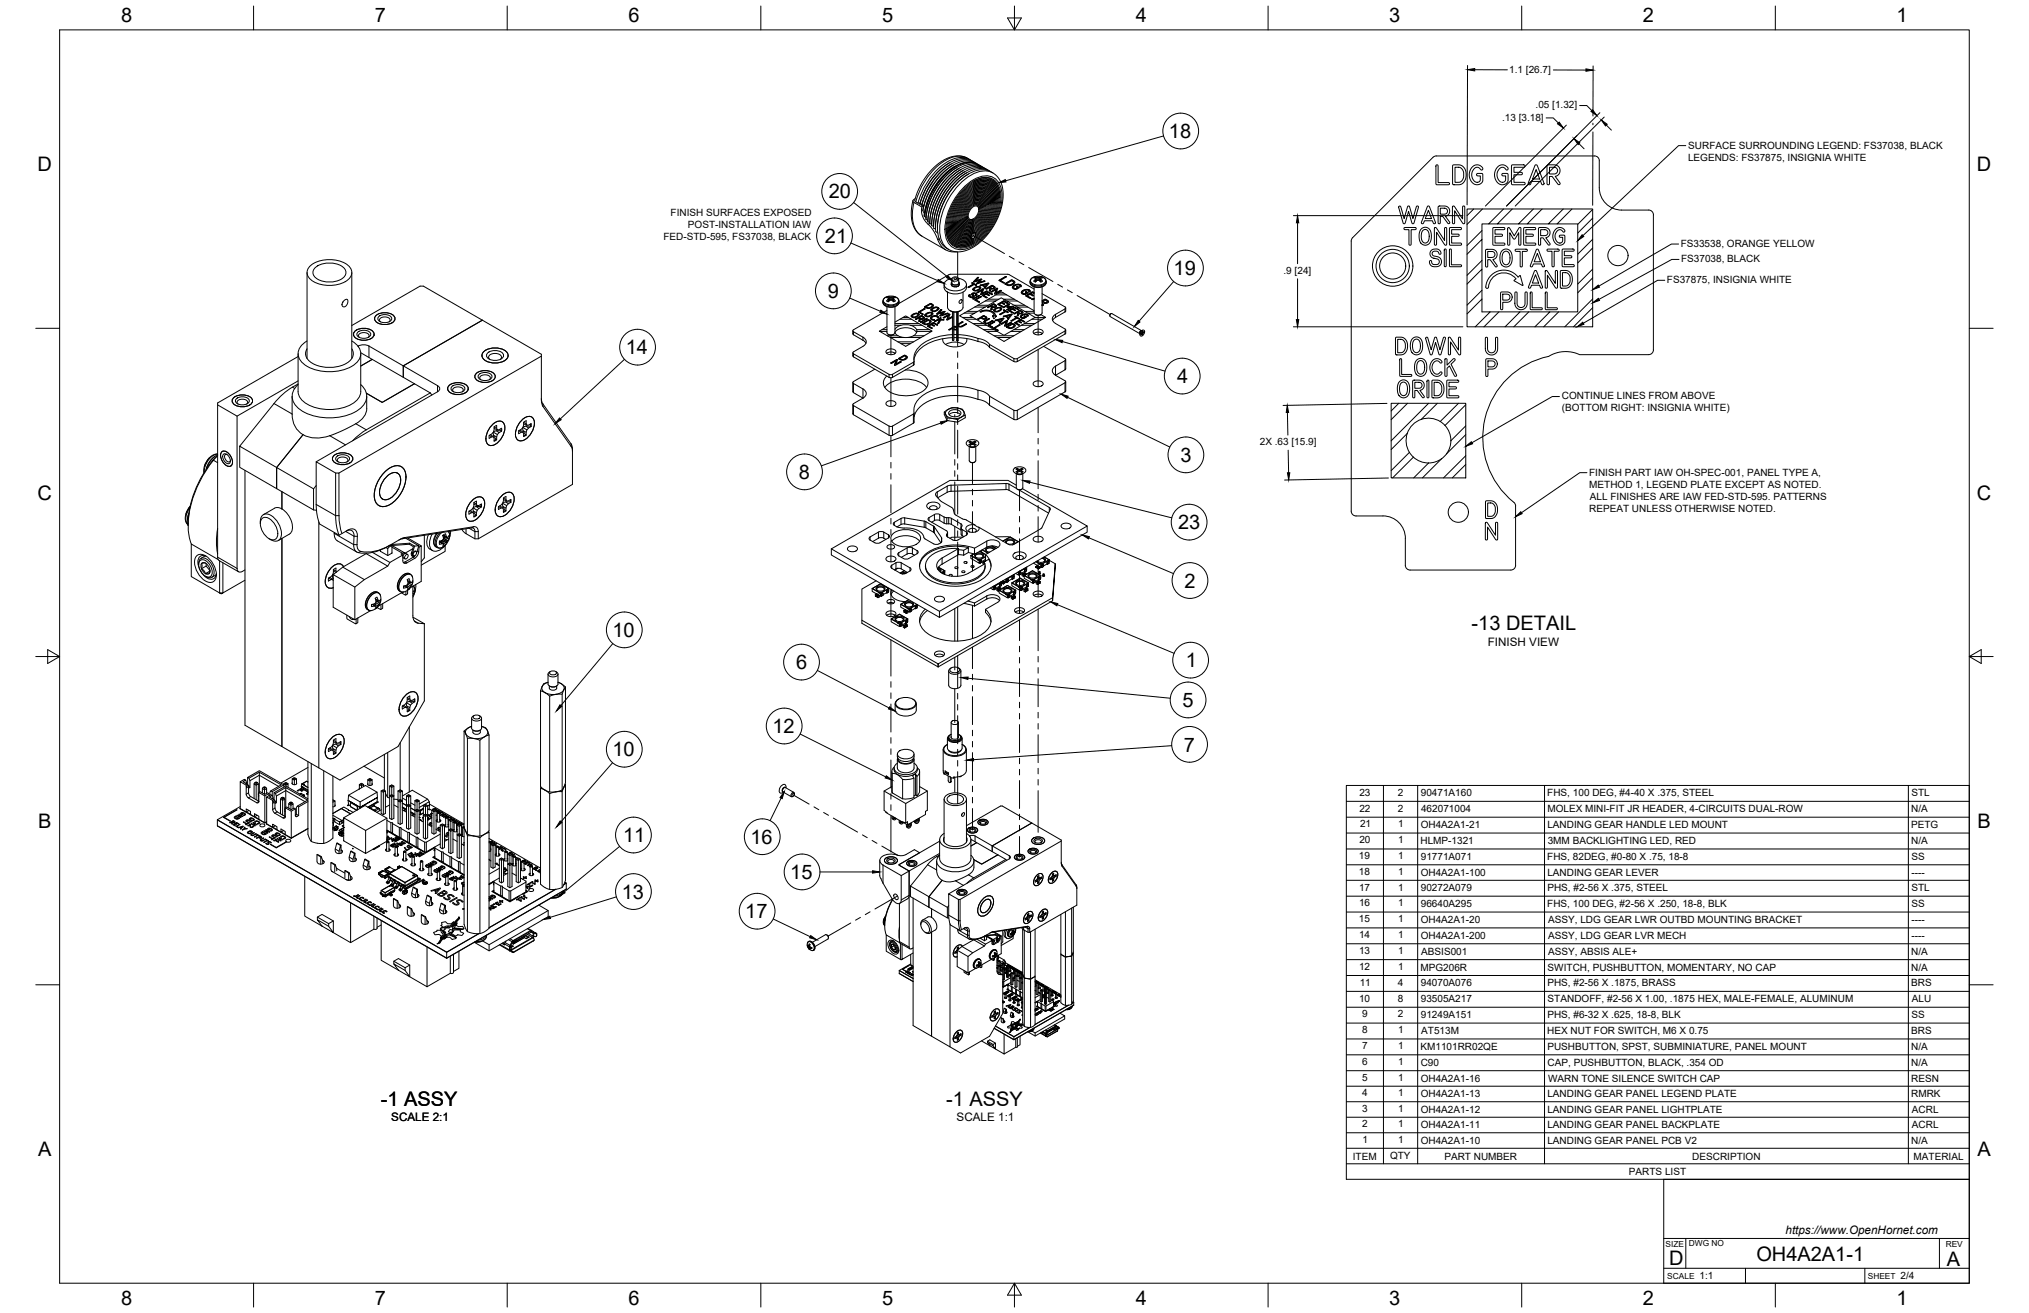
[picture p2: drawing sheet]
<svg xmlns="http://www.w3.org/2000/svg" width="864mm" height="559mm" viewBox="0 0 864 559" stroke-linecap="round" stroke-linejoin="round" font-family="sans-serif">
<defs><g id="words">
<g font-size="8.5">
<text x="51.6" y="9.4">8</text>
<text x="159.5" y="9.4">7</text>
<text x="267.5" y="9.4">6</text>
<text x="375.4" y="9.3">5</text>
<text x="483.4" y="9.4">4</text>
<text x="591.3" y="9.4">3</text>
<text x="699.3" y="9.4">2</text>
<text x="807.2" y="9.4">1</text>
<text x="497.5" y="58.8">18</text>
<text x="16" y="72.9">D</text>
<text x="841.4" y="72.9">D</text>
<text x="352.7" y="84.5">20</text>
<text x="351.1" y="103.4">21</text>
<text x="499.5" y="117.1">19</text>
<text x="352.3" y="126.8">9</text>
<text x="266.4" y="150.8">14</text>
<text x="501" y="163.1">4</text>
<text x="502.4" y="196.6">3</text>
<text x="340.1" y="203.8">8</text>
<text x="16" y="212.6">C</text>
<text x="841.4" y="212.6">C</text>
<text x="501.5" y="225.2">23</text>
<text x="504.2" y="250.1">2</text>
<text x="626.4" y="268.1">-13 DETAIL</text>
<text x="260.7" y="271.1">10</text>
<text x="338.8" y="284.8">6</text>
<text x="504.7" y="284">1</text>
<text x="503.3" y="300.9">5</text>
<text x="328.8" y="312">12</text>
<text x="260.7" y="321.9">10</text>
<text x="503.9" y="319.8">7</text>
<text x="16.2" y="352.3">B</text>
<text x="841.7" y="352.3">B</text>
<text x="265.2" y="358.5">11</text>
<text x="319.4" y="359.1">16</text>
<text x="336.3" y="374.1">15</text>
<text x="264.6" y="382.5">13</text>
<text x="317.2" y="390.9">17</text>
<text x="162" y="470.5">-1 ASSY</text>
<text x="402.7" y="470.5">-1 ASSY</text>
<text x="16.2" y="492">A</text>
<text x="841.7" y="492">A</text>
<text x="710.4" y="538.4">D</text>
<text x="747.6" y="536.7">OH4A2A1-1</text>
<text x="828.7" y="538.8">A</text>
<text x="51.6" y="555.5">8</text>
<text x="159.5" y="555.5">7</text>
<text x="267.5" y="555.5">6</text>
<text x="375.4" y="555.4">5</text>
<text x="483.4" y="555.5">4</text>
<text x="591.3" y="555.5">3</text>
<text x="699.3" y="555.5">2</text>
<text x="807.2" y="555.5">1</text>
</g>
<g font-size="5">
<text x="633.2" y="274.7">FINISH VIEW</text>
<text x="166.5" y="477.2">SCALE 2:1</text>
<text x="407.2" y="477.2">SCALE 1:1</text>
<text x="760" y="525.2">https://www.OpenHornet.com</text>
</g>
<g font-size="4.3">
<text x="642.4" y="30.9">1.1 [26.7]</text>
<text x="653.6" y="46">.05 [1.32]</text>
<text x="639.3" y="51.3">.13 [3.18]</text>
<text x="718.6" y="63.2">SURFACE SURROUNDING LEGEND: FS37038, BLACK</text>
<text x="718.5" y="68.4">LEGENDS: FS37875, INSIGNIA WHITE</text>
<text x="285.4" y="92">FINISH SURFACES EXPOSED</text>
<text x="292.8" y="97.1">POST-INSTALLATION IAW</text>
<text x="282.4" y="102.2">FED-STD-595, FS37038, BLACK</text>
<text x="715.4" y="105.1">FS33538, ORANGE YELLOW</text>
<text x="715.5" y="111.7">FS37038, BLACK</text>
<text x="546.3" y="116.5">.9 [24]</text>
<text x="709.5" y="120.6">FS37875, INSIGNIA WHITE</text>
<text x="664.8" y="169.9">CONTINUE LINES FROM ABOVE</text>
<text x="664.8" y="175">(BOTTOM RIGHT: INSIGNIA WHITE)</text>
<text x="536.2" y="189.5">2X .63 [15.9]</text>
<text x="676.4" y="202.7">FINISH PART IAW OH-SPEC-001, PANEL TYPE A,</text>
<text x="676.4" y="207.8">METHOD 1, LEGEND PLATE EXCEPT AS NOTED.</text>
<text x="676.7" y="213">ALL FINISHES ARE IAW FED-STD-595. PATTERNS</text>
<text x="676.4" y="218.1">REPEAT UNLESS OTHERWISE NOTED.</text>
<text x="578.6" y="338.6">23</text>
<text x="595" y="338.6">2</text>
<text x="604.7" y="338.9">90471A160</text>
<text x="658.6" y="338.9">FHS, 100 DEG, #4-40 X .375, STEEL</text>
<text x="813.6" y="338.9">STL</text>
<text x="578.6" y="345.4">22</text>
<text x="595" y="345.4">2</text>
<text x="604.9" y="345.6">462071004</text>
<text x="658.6" y="345.7">MOLEX MINI-FIT JR HEADER, 4-CIRCUITS DUAL-ROW</text>
<text x="813.5" y="345.7">N/A</text>
<text x="578.9" y="352.1">21</text>
<text x="595.1" y="352.1">1</text>
<text x="604.7" y="352.4">OH4A2A1-21</text>
<text x="658.6" y="352.4">LANDING GEAR HANDLE LED MOUNT</text>
<text x="813.4" y="352.4">PETG</text>
<text x="578.6" y="358.9">20</text>
<text x="595.1" y="358.9">1</text>
<text x="604.6" y="359.1">HLMP-1321</text>
<text x="658.7" y="359.2">3MM BACKLIGHTING LED, RED</text>
<text x="813.5" y="359.2">N/A</text>
<text x="578.4" y="365.6">19</text>
<text x="595.1" y="365.6">1</text>
<text x="604.7" y="365.9">91771A071</text>
<text x="658.6" y="365.9">FHS, 82DEG, #0-80 X .75, 18-8</text>
<text x="813.6" y="365.9">SS</text>
<text x="578.4" y="372.4">18</text>
<text x="595.1" y="372.4">1</text>
<text x="604.7" y="372.7">OH4A2A1-100</text>
<text x="658.6" y="372.7">LANDING GEAR LEVER</text>
<text x="813.6" y="372.6">----</text>
<text x="578.4" y="379">17</text>
<text x="595.1" y="379">1</text>
<text x="604.7" y="379.2">90272A079</text>
<text x="658.6" y="379.3">PHS, #2-56 X .375, STEEL</text>
<text x="813.6" y="379.3">STL</text>
<text x="578.4" y="385.7">16</text>
<text x="595.1" y="385.7">1</text>
<text x="604.7" y="386">96640A295</text>
<text x="658.6" y="386">FHS, 100 DEG, #2-56 X .250, 18-8, BLK</text>
<text x="813.6" y="386">SS</text>
<text x="578.4" y="392.5">15</text>
<text x="595.1" y="392.5">1</text>
<text x="604.7" y="392.8">OH4A2A1-20</text>
<text x="658.9" y="392.8">ASSY, LDG GEAR LWR OUTBD MOUNTING BRACKET</text>
<text x="813.6" y="392.7">----</text>
<text x="578.4" y="399.2">14</text>
<text x="595.1" y="399.2">1</text>
<text x="604.7" y="399.5">OH4A2A1-200</text>
<text x="658.9" y="399.5">ASSY, LDG GEAR LVR MECH</text>
<text x="813.6" y="399.5">----</text>
<text x="578.4" y="406">13</text>
<text x="595.1" y="406">1</text>
<text x="604.9" y="406.3">ABSIS001</text>
<text x="658.9" y="406.3">ASSY, ABSIS ALE+</text>
<text x="813.5" y="406.3">N/A</text>
<text x="578.4" y="412.8">12</text>
<text x="595.1" y="412.8">1</text>
<text x="604.6" y="413">MPG206R</text>
<text x="658.7" y="413">SWITCH, PUSHBUTTON, MOMENTARY, NO CAP</text>
<text x="813.5" y="413">N/A</text>
<text x="578.7" y="419.5">11</text>
<text x="595" y="419.5">4</text>
<text x="604.7" y="419.8">94070A076</text>
<text x="658.6" y="419.8">PHS, #2-56 X .1875, BRASS</text>
<text x="813.5" y="419.8">BRS</text>
<text x="578.4" y="426.3">10</text>
<text x="594.9" y="426.3">8</text>
<text x="604.7" y="426.5">93505A217</text>
<text x="658.7" y="426.6">STANDOFF, #2-56 X 1.00, .1875 HEX, MALE-FEMALE, ALUMINUM</text>
<text x="813.8" y="426.5">ALU</text>
<text x="579.8" y="433">9</text>
<text x="595" y="433">2</text>
<text x="604.7" y="433.3">91249A151</text>
<text x="658.6" y="433.3">PHS, #6-32 X .625, 18-8, BLK</text>
<text x="813.6" y="433.3">SS</text>
<text x="579.8" y="439.8">8</text>
<text x="595.1" y="439.8">1</text>
<text x="604.9" y="440">AT513M</text>
<text x="658.6" y="440.1">HEX NUT FOR SWITCH, M6 X 0.75</text>
<text x="813.5" y="440.1">BRS</text>
<text x="579.8" y="446.5">7</text>
<text x="595.1" y="446.5">1</text>
<text x="604.6" y="446.8">KM1101RR02QE</text>
<text x="658.6" y="446.8">PUSHBUTTON, SPST, SUBMINIATURE, PANEL MOUNT</text>
<text x="813.5" y="446.8">N/A</text>
<text x="579.8" y="453.3">6</text>
<text x="595.1" y="453.3">1</text>
<text x="604.7" y="453.6">C90</text>
<text x="658.7" y="453.6">CAP, PUSHBUTTON, BLACK, .354 OD</text>
<text x="813.5" y="453.6">N/A</text>
<text x="579.8" y="460">5</text>
<text x="595.1" y="460">1</text>
<text x="604.7" y="460.3">OH4A2A1-16</text>
<text x="658.9" y="460.3">WARN TONE SILENCE SWITCH CAP</text>
<text x="813.4" y="460.3">RESN</text>
<text x="579.8" y="466.6">4</text>
<text x="595.1" y="466.6">1</text>
<text x="604.7" y="466.9">OH4A2A1-13</text>
<text x="658.6" y="466.9">LANDING GEAR PANEL LEGEND PLATE</text>
<text x="813.4" y="466.9">RMRK</text>
<text x="579.8" y="473.2">3</text>
<text x="595.1" y="473.2">1</text>
<text x="604.7" y="473.5">OH4A2A1-12</text>
<text x="658.6" y="473.5">LANDING GEAR PANEL LIGHTPLATE</text>
<text x="813.8" y="473.5">ACRL</text>
<text x="579.8" y="479.8">2</text>
<text x="595.1" y="479.8">1</text>
<text x="604.7" y="480.1">OH4A2A1-11</text>
<text x="658.6" y="480.1">LANDING GEAR PANEL BACKPLATE</text>
<text x="813.8" y="480.1">ACRL</text>
<text x="579.9" y="486.4">1</text>
<text x="595.1" y="486.4">1</text>
<text x="604.7" y="486.7">OH4A2A1-10</text>
<text x="658.6" y="486.7">LANDING GEAR PANEL PCB V2</text>
<text x="813.5" y="486.7">N/A</text>
<text x="575.8" y="493.5">ITEM</text>
<text x="591.7" y="493.4">QTY</text>
<text x="614.8" y="493.5">PART NUMBER</text>
<text x="720.3" y="493.5">DESCRIPTION</text>
<text x="814.5" y="493.5">MATERIAL</text>
<text x="693.3" y="500.1">PARTS LIST</text>
<text x="723.4" y="544.5">1:1</text>
<text x="809" y="544.5">2/4</text>
</g>
<g font-size="3.5">
<text x="708.9" y="530.9">SIZE</text>
<text x="718.9" y="530.5">DWG NO</text>
<text x="828.2" y="530.9">REV</text>
<text x="709.6" y="544.2">SCALE</text>
<text x="795" y="544.2">SHEET</text>
</g>
</g></defs>
<!-- layer: Visible -->
<g fill="none" stroke="#000" stroke-width=".43">
<path d="M404.1 69.3a28.6 28.6 0 0 0-12.5 17.1M404.9 69.8a28.5 28.5 0 0 0-12.5 17.1M405.7 70.2a28.6 28.6 0 0 0-12.5 17.2M406.6 70.7a28.6 28.6 0 0 0-13.2 20.1M407.4 71.2a28.5 28.5 0 0 0-13.3 21.3M407.6 77.7a14.6 14.6 0 0 1 12.1-5.4l2.9 1.3 1.7 1.4 1.4 1.9 .9 2.6 .4 2.8-.2 3.5-.7 3-1.4 3.9-1.8 3.5-2.2 3.1-2.4 2.7-2.8 2.4-3.1 1.8-2.5 .8-2.6 .2-2.4-.5a9 9 0 0 1-5.9-8.7 29.1 29.1 0 0 1 8.6-20.3zM407.8 71.9a28.6 28.6 0 0 0-12.9 21.8M408.2 71.6l-.4 .3M409 72.1a28.3 28.3 0 0 0-13.3 22.5M409.8 72.6a28.4 28.4 0 0 0-13.3 23M410.7 73.1a28.3 28.3 0 0 0-13.3 23M410.9 79.7a11.8 11.8 0 0 1 10.8-3.9 7.7 7.7 0 0 1 4.3 8 25.4 25.4 0 0 1-13 20.9 6.7 6.7 0 0 1-10.3-5.9 25.4 25.4 0 0 1 8.2-19.1z"/>
<path d="M411.5 73.5a28.4 28.4 0 0 0-13.3 23.1M412.3 74a28.3 28.3 0 0 0-13.3 23M412.7 67.9l-2.8-1.3-2.8-.2-3.7 .9-3.1 1.7-3.8 3.3-2.6 3.2-2 3.2-2 4.6a2.19 2.19 0 0 0-.4 2.3l1.2 .9M413.1 68.1a9.4 9.4 0 0 0-10.2 1 30 30 0 0 0-12.2 17.4M413.9 68.6a9.4 9.4 0 0 0-10.2 .9 30 30 0 0 0-12.1 17.4M414.2 78.2a6.5 6.5 0 0 1 9.3 1.1 9.4 9.4 0 0 1 1.2 5M414.2 79.7a5.4 5.4 0 0 1 8.9 3l.3 2.4M414.2 77.6a6.9 6.9 0 0 1 9.3 .7 9.3 9.3 0 0 1 1.6 6M414.3 79.2a5.9 5.9 0 0 1 8.4 1.1 8.6 8.6 0 0 1 1.1 4.8M414.3 78.7a6.2 6.2 0 0 1 8.8 1.1 9 9 0 0 1 1.1 5.1M414.3 77.1a7.2 7.2 0 0 1 9.5 .7 9.3 9.3 0 0 1 1.8 6M414.8 69.1a9.4 9.4 0 0 0-10.3 .9 30 30 0 0 0-12.1 17.4"/>
<path d="M415.4 69.7a12.3 12.3 0 0 0-12.4 4 30.3 30.3 0 0 0-9.4 18.4M415.6 69.6a9.7 9.7 0 0 0-10.8 1.3 30.3 30.3 0 0 0-12 18.7M416.4 70a9.5 9.5 0 0 0-10.5 1.1 30 30 0 0 0-12.5 20.9M417.2 70.5a9.7 9.7 0 0 0-10.8 1.3 29.9 29.9 0 0 0-12.3 21.6M418 70.9a9.8 9.8 0 0 0-10.9 1.4 29.7 29.7 0 0 0-12.2 22.1M418.8 71.4a9.8 9.8 0 0 0-11 1.5 29.6 29.6 0 0 0-12.1 22.3l.8 .2M419.6 71.9a9.9 9.9 0 0 0-11.1 1.5 29.6 29.6 0 0 0-12 22.7l.9 .2M420.5 72.4a10 10 0 0 0-11.4 1.7 29.4 29.4 0 0 0-11.7 23l.8 .4M421.3 72.8a9.7 9.7 0 0 0-10.8 1.3 28.9 28.9 0 0 0-12.2 24.5l.8 .6M611.3 70.3l.4-.2 .4 .4v7.2h4.4l.5 .4-.3 .5h-5.2l-.3-.2zM618.4 70.3h3.5l1.7 1.7 .4 1.8-.1 1.8-.6 1.7-1.3 1.1-3.3 .2-.4-.2zM619.3 71.2l2.1 .1 .8 .6 .6 1 .1 2.9-.5 1-.9 .7-2.2 .1z"/>
<path d="M626.7 71l1.2-.7 1.3-.1 1.4 .7 .5 .7-.1 .6-.5 .2-1.3-1.2-1.2 .2-.7 .6-.8 1.4-.1 1.3 .4 1.3 .7 1.1 .9 .5 1.1-.2 .6-.9v-1.6l-1.3-.1-.2-.8h2.4v3.2l-1.4 1.3-1.4 .1-1.1-.4-1.5-2.2-.2-2.5zM637.5 71l1.1-.7 1.2-.2 1.2 .5 .9 .9-.1 .7-.5 .2-1.3-1.1-1.2 .1-.9 .7-.7 1.5v1.2l.4 1.4 .7 .9 .9 .5 1.1-.2 .5-1v-1.5l-1.3-.1-.2-.8 2.1-.2 .4 .3v3.2l-1.4 1.2-1.2 .1-1.2-.4-1.6-2-.3-1.4 .1-1.5zM643.4 70.3h5.6v.6l-.4 .3h-4.2v2.1h3.2l.4 .4-.4 .7h-3.2v3.2h4.3l.4 .4-.1 .5-5.6-.1zM653.4 70.3l.5-.2 .5 .6 2.8 7.3-.4 .6-.6-.1-.5-1.3h-3.8l-.6 1.3-.8-.1zM653.8 72.2l1.5 4h-3zM658.6 70.3l3.2-.1 .8 .2 1 .8 .4 1.3-.3 1.3-.7 .9-1.1 .4 2.1 2.7-.1 .7-.8-.1-2.5-3.3h-1.1v3.2l-.3 .3-.7-.2zM659.5 71.2l2.8 .2 .6 .8-.2 1.2-.8 .6h-2.4zM388.6 85.4l-.7 3.5v3.4l.5 2.8 1.3 2.9 2.3 2.3 10.5 6M389.5 84.6l-.9 .6 .1 .7 3.7 2.2M391.6 86.4l-.1 .5M391.6 86.4l-.9 .1M392.4 86.9h-.9"/>
<path d="M392.4 86.9v.5h.8M392.8 89.6l.6 1.2M393.2 87.4l-.4 2.2M393.2 87.6l-.8 .5-.2 .7v1.5l.5 1.9 1.2 2.1 3.2 3.5 1.7 3.4a9.8 9.8 0 0 0 4.6 5.6l1.8 .4h2M393.4 92l.2 .1M393.4 90.8v1.2M393.6 92.1a.82 .82 0 0 1 .5 1.3 .69 .69 0 0 1 .8 .2 .69 .69 0 0 1 0 .8l.8 .2v.5M402.7 97.2a7.2 7.2 0 0 0 5.3 7.9 9.8 9.8 0 0 0 6.3-1.6M403.1 96.9a6.9 6.9 0 0 0 5.2 7.7 9.5 9.5 0 0 0 6-1.6M403.6 96.6a6.5 6.5 0 0 0 5.6 7.4 9.3 9.3 0 0 0 5.1-1.5M404 96.4a6.2 6.2 0 0 0 5.4 7.1 9.1 9.1 0 0 0 4.9-1.5M404.5 96.1a5.9 5.9 0 0 0 5.1 6.8 8.7 8.7 0 0 0 4.7-1.4"/>
<path d="M404.9 95.9a5.5 5.5 0 0 0 5.4 6.4l3.4-1M405.4 95.6a5.1 5.1 0 0 0 6.8 5.8l1.1-.5a5 5 0 0 1-5.2-.1 5 5 0 0 1-2.3-4.7 17.9 17.9 0 0 1 10.7-16.4 4.9 4.9 0 0 1 6.4 5.3 18.8 18.8 0 0 1-7.5 14.7M405.8 95.3a4.9 4.9 0 0 0 2.1 5 4.9 4.9 0 0 0 5.4 .2M406.3 95.1a4.7 4.7 0 0 0 2 4.8 4.7 4.7 0 0 0 5.2-.1M406.7 94.8a4.5 4.5 0 0 0 2.4 4.8 4.5 4.5 0 0 0 5.2-.8M407.2 94.6a4.3 4.3 0 0 0 2.2 4.4 4.3 4.3 0 0 0 4.9-.7M407.6 94.3a4 4 0 0 0 2.1 4.2 4 4 0 0 0 4.6-.7M408.1 94a3.7 3.7 0 0 0 1.9 3.9 3.7 3.7 0 0 0 4.3-.6M408.5 93.8a3.4 3.4 0 0 0 1.8 3.6 3.4 3.4 0 0 0 4-.6M409 93.5a3.2 3.2 0 0 0 1.7 3.3 3.2 3.2 0 0 0 3.6-.6M409.4 93.3a2.89 2.89 0 0 0 1.6 3 2.89 2.89 0 0 0 3.3-.6M409.9 93a2.62 2.62 0 0 0 1.4 2.7 2.62 2.62 0 0 0 3-.5"/>
<path d="M410.3 92.7a2.35 2.35 0 0 0 1.3 2.5 2.35 2.35 0 0 0 2.7-.5M410.8 92.5a2.06 2.06 0 0 0 1.1 2.1 2.06 2.06 0 0 0 2.4-.4M410.8 80.3a11.5 11.5 0 0 1 10.6-3.9 7.4 7.4 0 0 1 4.2 7.7 24.4 24.4 0 0 1-12.6 20.1 6.4 6.4 0 0 1-9.8-5.7 24.1 24.1 0 0 1 7.6-18.2zM410.9 80.7a11 11 0 0 1 10.2-3.8 7.1 7.1 0 0 1 4 7.4 23.4 23.4 0 0 1-12 19.3 6.2 6.2 0 0 1-9.5-5.4 23.2 23.2 0 0 1 7.3-17.5zM411 81.7a9.9 9.9 0 0 1 9.9-3.5 7.3 7.3 0 0 1 3.3 8 20.9 20.9 0 0 1-12.3 16.8 5.5 5.5 0 0 1-7.4-5.4 21.3 21.3 0 0 1 6.5-15.9zM411.1 81.1a10.2 10.2 0 0 1 10.1-3.4 7.6 7.6 0 0 1 3.4 8.2 21.8 21.8 0 0 1-12.8 17.7 5.8 5.8 0 0 1-7.7-5.6 22.2 22.2 0 0 1 7-16.9zM411.2 92.2a1.8 1.8 0 0 0 1.1 1.9 1.8 1.8 0 0 0 2-.4M411.5 84.5a7.4 7.4 0 0 1 7.6-3 6 6 0 0 1 2.2 7.2 14.7 14.7 0 0 1-9 11 4.2 4.2 0 0 1-5.1-5 15.9 15.9 0 0 1 4.3-10.2zM411.7 92a1.54 1.54 0 0 0 .9 1.5 1.54 1.54 0 0 0 1.7-.3M411.7 84.9a6.9 6.9 0 0 1 7.1-2.8 5.6 5.6 0 0 1 2 6.8 13.8 13.8 0 0 1-8.4 10.2 3.9 3.9 0 0 1-4.8-4.7 14.9 14.9 0 0 1 4.1-9.5zM411.9 85.3a6 6 0 0 1 7.2-2.3 7.7 7.7 0 0 1 .2 9.1 10.8 10.8 0 0 1-7.6 6.6 3.8 3.8 0 0 1-3.6-4.5 13.9 13.9 0 0 1 3.8-8.9zM412.7 85.1a4.7 4.7 0 0 1 6.4-1.3 8.6 8.6 0 0 1-.9 9.6 8.2 8.2 0 0 1-7.3 4.6 4.7 4.7 0 0 1-2.1-6.2l1.7-4.1z"/>
<path d="M412.8 86l.8-.6a3.2 3.2 0 0 1 3.2-1.2 3.2 3.2 0 0 1 2.4 2.5 10.1 10.1 0 0 1-6.6 10.2 3.2 3.2 0 0 1-3.1-4.5l.9-2.9zM412.8 85.5a4.1 4.1 0 0 1 6.3-.6 10.3 10.3 0 0 1-4 11.3 3.5 3.5 0 0 1-5.9-.7 10.8 10.8 0 0 1 3.6-10zM412.9 86.4a3.5 3.5 0 0 1 5.3-.7 8.5 8.5 0 0 1-3.9 10 2.74 2.74 0 0 1-3.1 .3 2.74 2.74 0 0 1-1.3-2.9 10.1 10.1 0 0 1 3-6.7zM412.9 87a3.2 3.2 0 0 1 4.9-.8 7.5 7.5 0 0 1-5.5 9.6 3.2 3.2 0 0 1-1.7-4.7l1.2-2.6zM413.1 87.4l.6-.6a2.42 2.42 0 0 1 3.2-.7 2.42 2.42 0 0 1 1 3.1 7.2 7.2 0 0 1-5 6 2.33 2.33 0 0 1-2.1-3.4l.8-2.3zM413.1 87.9a2.4 2.4 0 0 1 4.2-.5 5.9 5.9 0 0 1-4.7 7.2 3 3 0 0 1-.9-4.6zM413.3 88.3l.5-.5a1.83 1.83 0 0 1 2.5-.6 1.83 1.83 0 0 1 .7 2.4 4.7 4.7 0 0 1-4.3 4.3 3.4 3.4 0 0 1 .2-5.1zM413.4 88.8l.4-.5a1.56 1.56 0 0 1 2.1-.5 1.56 1.56 0 0 1 .6 2.1 4 4 0 0 1-3.6 3.5 2.77 2.77 0 0 1 0-4.1zM413.9 99.4l1.1-.4-.3 .1 .6 .2-.3 .2 .4 .2-.4 .3 .3 .3-.7 .5 .2 .4-.9 .5-.2-.4-.3 .1-.1-.6zM414.1 99.2a.86 .86 0 0 1 .2 1.1 .86 .86 0 0 1-1 .4M414.2 81.3a4.8 4.8 0 0 1 5.7-.4 4.8 4.8 0 0 1 2.1 5.2M414.2 82.8a4 4 0 0 1 4.7-.2 4 4 0 0 1 1.7 4.3"/>
<path d="M414.2 84.4a3.1 3.1 0 0 1 3.7-.3 3.1 3.1 0 0 1 1.4 3.3M414.2 87.5a1.53 1.53 0 0 1 1.9 0 1.53 1.53 0 0 1 .5 1.8M414.2 85.9a2.34 2.34 0 0 1 2.8-.1 2.34 2.34 0 0 1 .9 2.7M414.3 80.8a5 5 0 0 1 5.8-.5 5 5 0 0 1 2.3 5.3v.3M414.3 82.3a4.2 4.2 0 0 1 4.9-.3 4.2 4.2 0 0 1 1.9 4.7M414.3 87a1.81 1.81 0 0 1 2.1 0 1.81 1.81 0 0 1 .6 2M414.3 85.4a2.58 2.58 0 0 1 2.9-.2 2.58 2.58 0 0 1 1.2 2.7M414.3 83.9a3.4 3.4 0 0 1 4-.3 3.4 3.4 0 0 1 1.4 3.8M414.3 80.2a5.2 5.2 0 0 1 7.9 1.6l.6 2.2 .1 1.6M414.3 81.8a4.5 4.5 0 0 1 5.1-.4 4.5 4.5 0 0 1 2.1 4.7M414.3 83.3a3.7 3.7 0 0 1 4.3-.2 3.7 3.7 0 0 1 1.6 4.1M414.3 84.9a2.88 2.88 0 0 1 3.4-.1 2.88 2.88 0 0 1 1.1 3.2"/>
<path d="M414.3 86.5a2.07 2.07 0 0 1 2.4-.1 2.07 2.07 0 0 1 .8 2.3M415 98.9a16.4 16.4 0 0 0 6.9-14.3 4.5 4.5 0 0 0-2.9-3.8 4.5 4.5 0 0 0-4.6 .9 16.2 16.2 0 0 0-7.5 15.2 4.3 4.3 0 0 0 6.8 2.8M415.3 99.2a17.3 17.3 0 0 0 7-15 4.5 4.5 0 0 0-6.9-3.5 17.1 17.1 0 0 0-9 16.3 4.5 4.5 0 0 0 7 3.4M418.4 88v.2M419.3 87.4v.3M421.5 86.1v.3M423.3 85.1v.3M424.7 84.3v.3M425.6 83.8v.3M595.4 87.9l.5-.2 .3 .3 1.4 5 1.7-5.3 .6 .3 1.5 5 1.4-5 .3-.3 .6 .1-2.1 7.4h-.4l-.3-.4-1.4-4.9-1.4 5-.4 .3-.4-.2zM597.6 97l4.7-.2 .4 .3-.3 .6h-1.8v6.3l-.2 .3-.7-.2v-6.4h-1.9zM604.9 97.5l1.1-.7h1.2l1.2 .7 .6 1.2 .2 1.7-.2 1.9-.5 1.2-1.2 .8-1.6-.1-1.3-1.5-.4-2.9 .3-1.3z"/>
<path d="M605.6 98.1l.8-.4h.7l.7 .6 .4 1.1-.1 2.8-.5 .8-.8 .4-1.1-.3-.7-1.3v-2.6zM607.6 87.8l.5-.1 .3 .2 2.6 6.7-.3 .6-.5-.1-.5-1.1h-3.4l-.5 1.1-.5 .1-.3-.3zM608 89.5l1.3 3.5h-2.7zM610.6 96.9l.8 .2 3.4 5.2v-5.1l.4-.4 .5 .2-.1 7.3-.7-.2-3.5-5.3v5.1l-.3 .5-.5-.3zM612.3 87.8h3.2l1.3 1 .2 .9-.2 1.1-.7 .9-.9 .3 1.8 2.5-.1 .6-.7-.1-2.2-2.9h-1v2.9l-.3 .2-.5-.2zM613 88.6l2.5 .2 .6 .8-.2 1-.7 .5h-2.2zM617 97h5l-.3 .7h-3.8v2h2.7l.5 .3-.5 .6h-2.7v2.8h3.8l.4 .3-.2 .6-4.9-.1zM618.3 87.8l.7 .1 3.5 5.3v-5.1l.3-.4 .6 .1-.1 7.3-.7-.1-3.5-5.3v5.1l-.2 .4-.6-.1zM635.5 97h4.9v.6l-.4 .1h-3.7v2h2.8l.4 .4-.4 .5h-2.8v2.8h3.9l.3 .4-.1 .5-4.9-.1zM641.8 97l.6-.1 2.1 3.5 2.1-3.5h.7l-.1 7.4h-.6l-.2-.3v-4.9l-1.8 2.7-.5-.2-1.5-2.5v4.8l-.3 .5-.6-.3zM648.6 97h5v.6l-.4 .1h-3.7v2h2.7l.4 .3-.4 .6h-2.7v2.8h3.8l.4 .4-.2 .5-4.9-.1zM654.9 97l3.1-.1 1.5 1 .2 .9-.1 1.1-.7 .9-1 .4 1.8 2.5-.1 .6-.6-.1-2.2-3h-1.1v2.9l-.3 .3-.5-.3z"/>
<path d="M655.7 97.7l2.5 .2 .6 .8-.2 1.1-.7 .4-2.2 .1zM662 97.7l1.1-.7 .9-.2 1.2 .4 .8 .9v.5l-.5 .2-1.1-1-1.1 .1-.8 .7-.6 1.4v1.2l.5 1.2 .7 .8 .8 .2 1.1-.6 .1-1.8h-1.2l-.2-.7 .4-.2 1.9 .2v2.7l-1.2 1.2-1.1 .2-1.1-.4-1.4-1.8-.2-2.4zM701.7 89.4h-11.5a9.5 9.5 0 0 1-9.5-9.5l-.1-12-.5-.9-.9-.6h-68.3l-1 .6-34.2 34.2M701.7 89.4l1.5 .6 .5 1.4v57.5l-.5 1.4-1.5 .6M130.7 116v36.6M131.8 113.4a13.6 13.6 0 0 1 16.8 0 3.9 3.9 0 0 1-1.6 6.5 14.1 14.1 0 0 1-15.2-1.3 3.6 3.6 0 0 1 0-5.2zM134.4 113.7a10.1 10.1 0 0 1 12.2 .6 3.2 3.2 0 0 1-2.3 5 10.2 10.2 0 0 1-10.5-1.6 2.69 2.69 0 0 1 .6-4zM149.7 116v36.6M405.1 119.9a1.18 1.18 0 0 0 .3 1.4 1.18 1.18 0 0 0 1.4 .1l1.2-.5 .3-.5-.2-.5M405.3 118.4a2.91 2.91 0 0 0-3.2 3.5 6.4 6.4 0 0 0 9 0 2.5 2.5 0 0 0-2.4-3.3l-.8-.2M406.2 118.8h.8M414.4 119.9h.1"/>
<path d="M414.5 119.8h-.1M414.8 101.2a19.8 19.8 0 0 0 8.6-18.8 5.2 5.2 0 0 0-7.9-3.3 19.9 19.9 0 0 0-10.4 19.2 5.2 5.2 0 0 0 7.7 3.9l1.1-.5M415.3 100.3a19.4 19.4 0 0 0 7.9-16.8 5 5 0 0 0-7.7-3.9 18.9 18.9 0 0 0-9.9 18.1 5.1 5.1 0 0 0 7.8 3.7M416.1 118.1l.4 .1-1.3 1.3 2.7-.6-1.3 1.4 2.3-.8 .3 .2-3.4 1.1 1.2-1.5-2.3 .7-.3-.2zM416.1 118.1l.4 .1M416.1 118.1l-1.6 1.7M417 119.3l-1.3 1.4M417.9 118.9l-2.7 .6M419.1 119.6l.1 .1M419.1 119.7l-2.5 .6M425.2 119.3l2.8-1.6 .3 .1-2.5 1.6 1.5 1.1zM425.8 119.4l1.6 1"/>
<path d="M427.9 117.7l.4 .1M427.9 117.8l-2.7 1.6M428.3 117.7v.1M440.6 118.4h.1M440.6 119l-.6 .6 .4 .3 1-.5M440.6 117.9l.2 .6M440.7 119h-.1M440.7 117.9l.7 .1M440.7 117.9l-.7 .3 .6 .2M440.7 118.4l.2 .2M440.8 118.6v.1M440.8 118.6l.2 1.1"/>
<path d="M440.9 118.7l-.2 .3M440.9 119.4v.1M440.9 119.5l.2 .1M441 119.5h.1M441.4 118h.1M441.4 119.4h.1M441.4 118h.4M441.8 119.2h.1M441.8 118.1h.1M441.8 119.2l-.4 .2M441.9 119.2l.4 .2M442.3 118h-.4"/>
<path d="M442.3 119.4h.1M442.4 118h-.1M442.7 119.5l-.1 .1M442.8 119.5h.1M442.8 119.4l-.1 .1M442.8 118.6v.1M442.8 118.6l-.1 1.1M442.9 118.7l.1 .3M443 118.4l-.1 .2M443 117.7l-1.8-.1-1.9 .7-.9 1.2 .3 1.6 1.2 .9 1.5 .4 1.5-.1 1.5-.6 .8-1.1v-1.4l-.8-1-1.4-.5M443 117.9l-.1 .6M443 117.9l-.6 .1"/>
<path d="M443 119h.1M443.1 117.9l.6 .3-.6 .2M443.1 119l.6 .6-.4 .3-.2 .1-.7-.6M443.1 118.4h-.1M575.7 101.1l-.6 1.5v115M609.1 106.6l.9-.5 1.7-.1 .9 .4 .6 .7 .1 .8-.3 .3-1.5-1.3-1.3 .1-.6 .8 .5 1.1 2.1 .5 1 .7 .3 1.7-1 1.4-.9 .3-1.7-.1-1.3-1-.2-1.1 .4-.4 .5 .1 .2 1.1 .6 .5 1.8-.1 .7-.9-.6-1.3-2.1-.5-.9-.6-.4-1.4zM614.8 106.1l.5-.1 .2 .4v6.8l-.3 .3-.5-.3zM617 106.1l.4-.1 .3 .3v6.4h4.1l.3 .3-.2 .5h-4.6l-.3-.2zM632.4 106.3l3-.2 1.5 1 .3 1-.1 1-.7 1-1 .4 1.8 2.4-.1 .6h-.6l-2.3-3h-1v2.9l-.4 .3-.4-.3zM633.2 107l2.6 .3 .5 .9-.3 1-.8 .4h-2zM639.3 106.7l1.2-.7 1.2 .1 1.1 .7 .5 .9 .3 1.7-.2 2.2-.5 1.2-1.2 .7-1.8-.2-1.2-1.5-.3-2.9zM640.1 107.3l.8-.4 .8 .2 .9 1.7-.1 2.7-.5 .8-.8 .4-1.2-.5-.6-1.3v-2.3z"/>
<path d="M645 106.2l4.5-.2 .6 .4-.3 .6h-1.8v6.2l-.3 .4-.7-.3v-6.3h-1.8l-.3-.4zM647.1 117.4l1.1 3.9-.2 .2M647.1 117.4l-1 .5a7.6 7.6 0 0 0-8.4-2.6 7.6 7.6 0 0 0-5.3 7.1l.5 .3 .5-.2a6.6 6.6 0 0 1 4.6-6 6.6 6.6 0 0 1 7.2 2.2l-.7 .8 3.5 2M653.2 115.3l.6-.2 .3 .5 2.4 6.5-.2 .5-.6-.1-.4-1.1h-3.4l-.5 1.1-.5 .2-.3-.3zM653.5 116.9l1.4 3.6h-2.7zM654 106.2l.5-.2 .4 .5 2.4 6.4-.3 .7-.5-.2-.4-1.1h-3.4l-.5 1.2-.8-.2zM654.3 107.8l1.4 3.6h-2.7zM657.8 115.2l.8 .2 3.4 5.2v-5.1l.3-.4 .5 .1v7.4l-.8-.2-3.4-5.3v5.2l-.4 .4-.5-.3zM658.5 106.2l4.7-.2 .4 .3-.3 .6h-1.8v6.3l-.2 .3-.7-.3v-6.3h-1.8zM664.2 115.3h3.2l1.6 1.8 .2 1.3-.2 2-.7 1.4-.9 .6-2.9 .3-.4-.3zM665 106.2h4.9l-.2 .7h-3.9v1.9h2.8l.4 .4-.4 .5h-2.8v2.9h3.9l.3 .3-.1 .5h-4.9zM665 116l2 .1 1.2 1.5v2.5l-1.2 1.5-2 .1z"/>
<path d="M146 128.5l-.3 .4M146.4 128l1.2-.6 .5 .7-.6 1.8-1.1 .7-.5-.1-.3-.7zM149.7 138.5l29.1-16.7h1.4l50.2 29v19.6M160.1 134.2a5.8 5.8 0 0 1 8 .9 2.97 2.97 0 0 1-3.5 3 4.4 4.4 0 0 1-5.2-2.5zM161.2 134.8a4 4 0 0 1 5.5 .4 2.4 2.4 0 0 1-3.2 2.1l-1.8-.5a1.26 1.26 0 0 1-.5-2zM162 137a1.08 1.08 0 0 1-.4-1.3 1.08 1.08 0 0 1 1.1-.7 2.51 2.51 0 0 1 3.3 1.2l-.4 .8M376.3 127l.6-.4a4.9 4.9 0 0 1 4.2-.2l1.4 1 .1 1.7-1 1.1-1.9 .6-2.3-.3-1.2-.8-.4-1.5zM377.5 132.1l-14.4 8.4 .2 .7 4 2.3a2.04 2.04 0 0 1 1.4 1.9 2.04 2.04 0 0 1-1.4 2l-4 2.4-.2 .6 15.3 8.9M377.5 130.5v11.1M378 126.8h.1M378 127.4l-.6 .7M378 126.3l-.6 .4 .6 .1"/>
<path d="M378 126.3l.1 .7M378 127.4h.1M378 126.3l.7 .1M378 126.8l.2 .2M378.2 127v.1M378.2 127.1l.1 1M378.2 127.1l-.2 .3M378.3 127.8v.1M378.3 127.9l.2 .1M378.3 127.9h.1M378.7 126.4h.1M378.7 127.8l-.7 .6-.6-.3"/>
<path d="M378.8 127.8h-.1M378.8 126.4l.4 .1M379.2 127.7h.1M379.2 126.5h.1M379.2 127.6l-.4 .2M379.3 127.6l.4 .2a.92 .92 0 0 0 1.4 .3M380.1 127.9h.1M380.1 127.9l-.2 .1M380.1 127.8v.1M380.2 127v.1M380.2 127.1l-.1 1M380.2 127.1l.2 .3"/>
<path d="M380.4 126.8l-.2 .2M380.4 126.3l-.1 .7M380.4 126.3l.7 .4-.7 .1M380.4 126.3l-1.1 .2M380.4 127.4h.1M380.4 127.4l.7 .7M380.4 126.8h.1M380.9 130.5v11.2a6.1 6.1 0 0 0 9.3-.2 2.61 2.61 0 0 0-2.6-3 6.3 6.3 0 0 0-6.7 1.7M387.8 134.5h.1M388 134.2l1.9-.9 .9 .1 .4 .5-.7 .9-1.2 .4-1.2-.2zM388.3 134.6h.1M388.5 134.9l.5 .1"/>
<path d="M388.6 133.7v.1M389.6 135.8l2.5-1.4 1.4 .8-.6 .7-1.1-.1-.4 1-.3-.1 .3-1.1-.4-.2-1 .6zM389.7 135.8h.1M390 133.3v.1M390.1 134.7l-1.1 .3M390.7 134l-1.3 1h-.8l-.3-.4M390.7 134l-.4-.4-.9 .1-1 .6 .1 .6M390.7 133.9l-.6 .7M390.9 133.5h.1M390.9 132.8l2.4-1.4 .4 .1-2.3 1.3 1.4 1zM391 132.8l-.1 .1M391.2 133.9l-.5-.4-1-.1-1.2 .5-.7 .7"/>
<path d="M391.3 135.3l1 .4 .7-.3M391.3 135.2l.9-.5 .8 .7-.8 .3zM391.4 135.6l-.3 1.1M391.4 132.8l1.5 .9M391.5 136.7h.1M391.8 137.1l2.8-1.4-2.5 1.5zM391.8 137.1h.1M392 134.4v.1M392.6 137.5l2.4-1.5 1.3 .8-.3 .7-1.5 .7-1.1-.1zM392.7 137.4h.1M393 135.3v.1M393.1 137.5l2-1.1 .7 .4-.2 .6-1.5 .6"/>
<path d="M393.1 134.8v.1M393.3 131.4l.4 .1M393.3 131.5l-2.3 1.2M393.5 135.3l-1.4-.9-2.4 1.5M393.5 130.6l2.5-1.5 1.3 .9-.5 .8-1.2 .5-1-.1zM393.7 130.5h.1M393.8 133.8l2-.9 .9 .2 .3 .5-.7 .8-1.4 .5-1.1-.3zM394.1 130.6l2-1.1 .6 .4-.1 .6-1.5 .6M394.1 130.7l.4 .2M394.1 134.2l.4 .4 1-.1 1-.6v-.5l-.9-.2-1.2 .6-.2 .5 .7 .3M394.2 135.7l-2.4 1.4M394.3 135.6l.2 .1"/>
<path d="M394.3 135.7h-.1M394.4 133.3v.1M394.5 135.7h.1M394.5 135.6v.1M394.5 130.9l.6 .1M394.8 138.7l2.5-1.4 1.8 1-.4 .1-1.4-.8-.6 .4 .9 .6v.2l-1.3-.6-1 .6 1.4 .8-.1 .2zM394.9 138.7l-.1 .1M395.3 138.8l1.4 .8M395.8 137l-.2 .5-1.1 .5-1.4-.5 1 .4M395.8 132.9v.1M395.9 134.3l-1 .4M396.1 135.5v.1"/>
<path d="M396.2 135.1l.9-.6 1-.2 1 .2 .4 .5-.4 .3-.3-.5-.5-.2-1.4 .3-.3 .8 1.2 .4-.4 .2-1.3-.5zM396.3 137l-1.3-.9-2.4 1.4M396.5 131.5l1.7-.8 1.1 .2 .3 .5-.7 .8-1.3 .4-1.2-.4zM396.5 135.6l.3 .4M396.5 135.6h.1M396.6 133.6l-.7 .6M396.7 138l1 .7M396.7 133.1h.1M396.7 132l.6 .4 1.1-.3 .8-.7-.6-.4-1 .2-.9 .7 .6 .5 1.2-.3M396.8 135.9l.9 .2M396.8 130.1l-.2 .5-.9 .4-.9 .1-.7-.4M397 133.5v.1"/>
<path d="M397 133.6l-.5-.5-1-.1-1.8 1.1M397 131.1v.1M397.3 130.1l-1.3-.9-2.5 1.4M397.7 136l.1 .2M397.7 136.7l2.5-1.4 .3 .1-.8 .6 2.1 .1-1.4 .1-.9 1.5-.3-.1 .7-1.4-.7 .1-1.2 .6zM397.8 136.7l-.1 .1M398 134.4l-1.3 .3-.6 .7M398 134.4l1.1 .2 .4 .5M398 134.3v.1M398.4 130.7h.1M398.7 133.6h.1M398.9 138.2l.2 .1"/>
<path d="M398.9 138.2l-1.6-.8-2.4 1.3M399 135.1h.1M399 135v.2M399.2 131.3l-.7 .7M399.2 137.6h.1M399.3 130.9h.1M399.6 131.3l-.5-.4-.9-.2-1 .4-.9 .8M399.7 136l2 .1M399.9 136.2l-.7 1.3M400.1 134.3h.1M400.2 135.3l.3 .1M400.2 135.3l-2.4 1.4"/>
<path d="M400.5 131.8l.4 .1-1.3 1.4 2.6-.7-1.3 1.4 2.3-.7 .3 .2-3.1 1-.3-.2 1.2-1.3-2.5 .7zM400.5 131.8l.4 .1M400.5 131.9l-1.8 1.7M401.3 133l-1.2 1.3M401.5 135.2h.1M401.7 136v.2M401.8 121.1v1.3M402.2 132.7l-2.6 .6M402.8 124l.5 .4v6.4a3.9 3.9 0 0 0 5.9 1.2l.7-1.2v-6.4M403 136.1h.1M403.5 133.3l-2.6 .7M403.7 134.3l-.7 1.7"/>
<path d="M404.2 133.8l-.6 1.9 1.8-1M404.2 133.8l-2.7 1.4 .4 .1 1.8-1-.7 1.7 .3 .2 2.1-1.2M404.2 133.8l-2.7 1.4M404.3 132.1a4.1 4.1 0 0 0 4.6 0M404.9 120.4a1.77 1.77 0 0 0 1.1 1.7 1.77 1.77 0 0 0 2-.5l.3-1.2M404.9 120.8a1.91 1.91 0 0 0 3.3 .6l.1-.6M405.1 120.4l.2-1.9 1.2-.7 .9 .2 .5 .5 .2 1.9M405.1 120.4a1.68 1.68 0 0 0 3 0M405.2 121.7h.1M405.4 134.7h.1M405.4 134.7l-1.8 1M405.4 132.7v12.1l.3 .1 .3-.1v-11.9"/>
<path d="M405.4 140l-1.3 .5-.2-.3M405.4 139.5l-1.5 .9M405.4 139.4l-1.5 .8M405.7 132.8v12.1M405.8 121.9v.1M406 139.4l.4-.2 .8 .4M406 140h.1M406.1 122h.1M406.2 138.9l1 .3M406.2 139l1 .3M406.2 138.9l-.2 .2M406.4 122v.1"/>
<path d="M406.9 122l.1 .1M407.1 122h.1M407.2 140l-.1 .1M407.3 122h.1M407.3 122h-.1M407.5 121.9v.1M407.5 132.8v12.3M407.8 132.7v12.2l-.3 .2-.3-.1v-12.1M407.8 121.8h.1M407.9 121.7v.1M407.9 138.4l.3 .4M408 121.7h.1"/>
<path d="M408.2 138.8l.9 .1M408.5 127.9l.7-.5 .3 .2-.2 1-.5 .5-.6-.3zM409.4 137l.5 .1-1.8 1v.6l.9 .2 2-1.1 .4 .2-2.1 1.1-1.5-.2M409.4 137l-1.6 .9M409.4 137l.4 .1M409.4 137.1l-1.6 .9M409.8 137.1h.1M409.8 137v.1M411.4 121.1a3.4 3.4 0 0 1-3.8 3.9 5.3 5.3 0 0 1-5.7-2.1l-.1-.5M411.4 138l-2.3 .9M412.1 122.3h.1M412.3 125.7l.6-.2-.2 .6 1 .3 .5-.3-.6-.8 .3-.5 1.1-.1 .8 .6-.5 .5-.2-.7-1-.1 .6 1.1-.9 .6-1.3-.4z"/>
<path d="M412.5 125.6l-.3 .3M412.7 125.9l.7 .6 .6-.1M412.9 125.5h-.4M413.6 120.4h.4l1.6 .9-1-.2-2.5 1.3 2.2-1.5zM413.7 120.4l1.8 .9M413.7 120.4l-.1 .1M413.9 124.8l-.3 .4M413.9 124.9h1.3M414 125.3l.5 .5M414 125.2v.1M414.1 127.1l2.8-1.3-2.5 1.5zM414.1 127.2h.1"/>
<path d="M414.2 126.1l-.2 .2M414.2 126.1h.1M414.3 120.9l-2.2 1.3M414.3 122.7l1.7-.8 1 .1 .4 .5-.6 .8-1.4 .6-1.2-.4zM414.5 125.7l.2 .4M414.5 123.3l.6 .4 1.3-.4 .6-.6-.5-.5-1.1 .2-.9 .7 .6 .5 1.3-.3M414.5 123.2v.1M414.9 122.3v.1M414.9 127.6l2.8-1.4-2.3 1.4 1.4 1zM415.2 125.6v.1M415.2 124.8l.6 .6M415.3 125.4l-.1 .2"/>
<path d="M415.4 127.6l1.4 .9M415.5 121.2l.1 .2M415.9 124.4l2.5-1.4 .3 .2-.7 1.7 1.9-1 .3 .1-2.5 1.5-.3-.2 .7-1.8-1.9 1.1zM415.9 124.5h.1M416.1 135.8l2.5-1.5 1.4 .9-.7 .7-1.8-.5-1 .6zM416.2 135.8h-.1M416.2 121.9v.1M416.7 125.7l.2 .1M416.7 125.8l-2.6 1.3M416.8 128.5h.1M416.9 125.8v.1M416.9 125.7v.1"/>
<path d="M417 122.6l-.6 .6M417.1 122.2l-1.6-.1-1.4 1M417.1 122.2l.3 .4M417.1 122.1h.1M417.2 121.4l3.7-.8-1.6 2-.4-.1 .3-.3-1.2-.7zM417.2 132.6h.1M417.2 132.6a4.8 4.8 0 0 1 6.4 1.4v.5M417.2 132.6a5.1 5.1 0 0 1 6.3 1.2l.1 .5M417.2 132.6l.2 .2a4.2 4.2 0 0 1 5.6 1.3v.4M417.2 132.6v.1M417.3 126.3l-2.4 1.4M417.4 125.3v.1"/>
<path d="M417.4 122.5v.1M417.6 126.2h-.3M417.8 135.2l.9-.5 .8 .4-.1 .4-.6 .2-1-.5 1 .5 .7-.3M418.1 123.5l-.7 1.8M418.1 125.7l2.6-1.4 1.7 1-.3 .1-1.4-.8-.6 .4 .9 .6-.1 .2-1.2-.6-1 .6 1.4 .8-.2 .2zM418.4 123l.2 .1M418.4 123l-2.5 1.4M418.4 121.4l1.7-.5-.7 1.1zM418.6 123l.1 .1M418.7 125.8l1.4 .9M418.8 136.8l-.1 .3M418.9 136.7l1.9-1.1 .3 .1-1.7 1.1-.1 .5 1.1 .2 2.2-1-2.3 1.3-1.3-.3z"/>
<path d="M419 134.4l.9 .7M419 134.5l-.5-.1-2.3 1.3M419.2 122.2l-.2 .3M419.2 136.6l-.4 .2M419.2 137.1l.3 .4M419.5 137.4l.9 .2M419.5 135.3v.1M419.7 122.9l2.4-1.4 1.4 .8-.6 .7-1.1-.1-.4 1-.3-.2 .3-1-.4-.2-1 .6zM419.7 122.9h.1M419.9 135l.1 .3M420.1 125l1 .7M420.1 120.9l-.7 1.1-1-.6"/>
<path d="M420.2 124l-.4-.1-1.8 1M420.3 130.8l2.5-1.5 1.4 .9-.6 .6h-1.2l-.4 1-.3-.1 .3-1.1-.4-.2-1 .5zM420.3 130.7v.1M420.6 138.3l2.8-1.3-2.3 1.4 1.3 1zM420.9 120.7l-.4-.2-3.3 1M421 135.7l-1.8 .9M421 135.7h.1M421 135.6v.1M421.1 138.4l1.4 .9M421.3 122.3l1-.5 .7 .5v.3l-.8 .1-.9-.4 1.1 .5 .7-.4M421.4 122.7l-.3 1.1M421.6 123.7v.1"/>
<path d="M421.8 124.2h.1M421.9 124.1l2.4-1.4 .3 .2-.6 1.7 1.8-1 .4 .1-2.6 1.5-.2-.2 .6-1.8-1.9 1.1zM422 130.2l.9-.6 .8 .5-.1 .4-.7 .1-.9-.4 .9 .5 .8-.4M422 130.6l-.3 1.1M422 121.5v.1M422.2 131.6h.1M422.3 125.2l.1 .1M422.3 125.2l-1.6-.8-2.6 1.4M422.4 134.5l.6 1.1 1.1-1M422.5 134.5h.5M422.5 139.2v.1M422.5 134.4l-.1 .1"/>
<path d="M422.6 136.6l-2.2 .9M422.6 129.4v.1M422.9 139.7l2.7-1.4-2.2 1.4 1.4 1zM423 132v.1M423 136.9l.4 .2M423 137l-2.4 1.4M423 134.5h.1M423 134.2v.1M423 134.3v.2M423.1 131.7l1.8-.9 1 .2 .4 .4-.6 .8-1.4 .6-1.1-.3zM423.2 121.9v.1M423.4 139.7l1.4 .9"/>
<path d="M423.4 125.1h.1M423.5 122.4l-1.4-.9-2.4 1.5M423.6 136.3l3.7-.8-1.6 2-.4-.1 .3-.3-1.2-.7zM423.6 134.5l.5 .1M423.6 132.5h.6M423.8 131.3h.1M423.8 129.8v.1M424 123.2l-.6 1.8M424.2 130.3l-1.4-.9-2.5 1.4M424.3 122.7l.3 .1M424.3 122.7l-2.5 1.4M424.6 122.7v.2"/>
<path d="M424.7 129.5l2.4-1.4 1.9 .9-.4 .2-1.4-.8-.6 .4 1 .5-.1 .3-1.3-.6-1 .5 1.4 .8-.2 .3zM424.8 129.5l-.1 .1M424.8 136.3l1.8-.5-.8 1.1zM425.1 130.8v.1M425.2 129.5l1.4 .8M425.3 138.3l-2.4 1.4M425.6 137.1l-.2 .3M425.6 138.2l-.3 .1M425.9 131.6l-.5 .5-1.1 .5-.7-.2-.2-.3M425.9 131.5l-.6 .7-1.1 .4M425.9 131.6l-.5-.5-.9 .1-1 .7 .1 .5M426 131h.1"/>
<path d="M426.1 137.8l2.5-1.5 .3 .2-.7 1.8 2.2-1-2.5 1.6-.3-.2 .7-1.8-1.8 1zM426.1 137.9h.1M426.2 123.7l-.5-.1-1.7 1M426.3 131.4l-.5-.4-.9-.1-1.3 .5-.6 .7M426.6 135.8l-.8 1.1-1-.6M426.6 128.8l1 .7M426.9 130.8l2.5-1.5 .3 .2-.5 1.1 2.2-.2-2.5 1.5-.3-.1 1.7-1.1-1.6 .2 .3-1-1.8 1.1zM427 130.8l-.1 .1M427.1 134.6l3.7-.8-1.6 2-.4-.1 .3-.3-1.2-.7zM427.1 132l1.9 .8M427.1 134.7h.1M427.1 132l2 .9-1-.2-2.5 1.2 2.2-1.4z"/>
<path d="M427.3 135.6l-.4-.2-3.3 1M427.4 120.3v.1M427.6 138.7h.1M427.7 120.7l2.9-1.6 1.3 .9-.4 .9-1.4 .6h-1.3zM427.8 132.5l-2.3 1.3M427.8 132.5h.1M427.9 120.7h.1M428.3 136.9l-.7 1.7M428.3 136.9h.1M428.3 134.6l1 .6M428.3 139.1l2.6-1.5 1.2 .9-.3 .7-1.4 .6-1.1-.1zM428.3 120.8l2.3-1.3 .8 .6-.2 .6-.7 .4-1.6 .1"/>
<path d="M428.5 139v.1M428.6 131.8h.1M428.6 136.4l.3 .1M428.6 136.4l-2.5 1.4M428.9 128.9l.1 .2M428.9 129l-1.8-.9-2.3 1.3M428.9 139.1l2-1.1 .7 .4-.2 .6-1.5 .6M428.9 139.2l.5 .2M429 132.8l.1 .1M429 129.9l-.4 .9M429.1 135.4l-.3 .3M429.3 132.2l2.5-1.5 1.8 1-.3 .2-1.4-.8-.7 .3 1 .8-1.3-.6-1 .6 1.3 .8-.1 .2z"/>
<path d="M429.4 139.5l.5 .1M429.4 132.2h-.1M429.6 129.4l-2.6 1.3M429.9 132.2l1.3 .8M430 137.3l.4 .1M430 137.4l-1.8 .9M430 134.2l-.7 1-1-.6M430 134.2l-1.7 .4M430 134.1l-.7 1M430.3 130.7l-1.7 1.1M430.7 133.8v.1M430.7 133.8l-3.6 .8"/>
<path d="M430.9 122.3v.1M431.2 121.8l1.2-.7 1.2-.1 .9 .3 .2 .6-.6 .1v-.4l-.6-.3-1.5 .3-.6 .6 .4 .6 1.3-.4-.4-.2 .1-.2 1 .4-1.6 .8-1.2-.6zM431.2 131.4l1 .7M431.3 130.4l.1 .1M431.3 130.4l-2.1 .2M431.4 120.2l-.2 .5-.8 .5-1.2 .1-.9-.5 .6 .3M431.4 122.4l.3 .4M431.4 122.3v.1M431.5 133.5l2.5-1.5 1.4 .9-.6 .7-1.1-.1-.4 1-.3-.1 .2-1.1-.3-.2-1 .5zM431.6 138.6l-.1 .4-1.1 .6-1.5-.4M431.7 122.7l.7 .2M431.8 137.4l2.5-1.4 1.9 .9-.4 .2-1.4-.8-.6 .4 1 .7-1.4-.5-1 .5 1.4 .8-.2 .3z"/>
<path d="M431.9 134.7l2 1-1-.3-2.5 1.3 2.2-1.5zM431.9 134.8l1.9 .8M431.9 120.2l-.2-.5-1.1-.5-2.9 1.6M432 137.4l-.1 .1M432.1 138.6l-1.2-.9-2.6 1.5M432.4 137.4l1.4 .8M432.6 135.3l-2.3 1.3M432.6 135.2v.1M433 122l.8 .5M433 122l-.3 .1M433.1 122.4l-.7 .4M433.2 132.9l1 .5 .7-.4"/>
<path d="M433.2 132.9l.9-.5 .8 .4-.1 .5M433.2 132.9l.9 .4M433.2 133.3l-.2 1.1M433.4 134.3h.1M433.5 131.6l.1 .2M433.5 131.7l-1.6-.9-2.5 1.3M433.8 136.7l1 .7M433.8 135.5l.1 .2M433.9 132.1v.1M434.2 121.7l-.1 .3M434.3 134.8v.1M434.3 121.2l.4 .6"/>
<path d="M434.3 121.3l-.7-.3-1.2 .1-.8 .3-.7 .8M434.5 134.3l.8-.5 1.3-.2 .7 .2 .4 .6-.4 .2-.1-.4-.6-.3-1.3 .3-.5 .5 .2 .5 1.3-.3-.4-.2 .2-.2 .7 .4-1.4 .7-1-.5zM434.7 124.5v.1M434.8 133.2l-.7 .2M434.8 134.9l.2 .4M434.9 134l1.7-.4 .7 .2 .4 .6M434.9 134l-.6 .7M434.9 133h.1M435 135.2l.6 .1M435 132.5v.1M435.1 123.8l.8-.5 1.5-.1 .9 .3 .2 .6-.5 .1-.1-.4-.4-.3-1.4 .2-.7 .5v.7l.9 .1 .6-.4-.4-.2 .1-.2 1 .5-1.7 .6-1.1-.5zM435.2 124.5l.3 .5"/>
<path d="M435.4 133l-1.4-.9-2.4 1.4M435.4 123.6l2-.4 .7 .2 .4 .6M435.4 123.6l-.7 .8M435.5 124.9l.7 .2M435.9 134.5l.3 .1M435.9 134.6v.1M436 136.8l.1 .2M436 136.9l-1.7-.9-2.3 1.3M436.2 134.5l.6 .5M436.3 134.9l-.7 .4M436.5 124.2l1.1 .5M436.5 124.3h.1"/>
<path d="M436.7 125.8l-.1 .1M436.9 124.6l-.7 .4M437.2 134.3v.2M437.2 125.9l1.6 1M438 124l-.1 .2M438 123.9v.1M438.7 125.1l1.2 .7M438.8 126.8v.1M439.2 127.3h.1M439.2 127.3l.9-.3-1 .3 1 .1M440.1 123l-11-6.3h-24.7l-21.9 12.5M440.1 125l-.6-.4-.8 .5 1.2 .6-.1 .2-1.4-.6-1.2 .6 1.6 .9-.2 .2-2-1.1 2.7-1.6 .8 .3-.8-.3-2.6 1.5"/>
<path d="M440.1 122.1v11.1M440.2 133.1a1.97 1.97 0 0 0 3.4 0M440.6 133.9l1.5 .3 1-.3M443.5 125l9.8 5.6 .3 .4-.3 .4M443.5 128.5l.3 .2-.3 1.2M443.5 128.1l1.4-.7 1.4 1M443.5 122.1v11.1M443.8 128.3l1-.6 .9 .5-.1 .6M443.8 128.7v.1M444.1 129.9h.1M444.6 127.4v.1M445.6 128.7l-.8 .2"/>
<path d="M445.7 128.5l-.7 .4-1.2-.6 1 .5M445.7 128.4v.1M445.9 127.9l.3 .8-.8 .4-1.1-.1-.2 1-.4 .1 .1-1.3M445.9 127.9l-1.1-.6-1.3 .7M445.9 127.9h.1M453.3 131.5l-4 2.3a2.06 2.06 0 0 0-1.4 1.9 2.06 2.06 0 0 0 1.4 2l4 2.3 .2 .6-20.8 12.1-1.2-.1-10.3-6-1.8-1.6-3.2-.9M453.3 132.8l-4.4 2.5-.9 1.1M453.6 131v1.3l-.3 .4M472.9 133.5l-.5 .9M473.2 133.5l12.6 7.2M473.3 133.4a.83 .83 0 0 0-.8 1.3l12.6 7.3M638.8 124.4h3.6l.7 .7 .5 1.2-.2 1.1-.8 .9-.8 .3-2.2 .1v2.7l-.3 .4-.6-.4z"/>
<path d="M639.6 125.2l2.6 .2 .5 .8-.3 1-.7 .5h-2.1zM644.9 124.4l.5-.2 .3 .5 .1 5.1 .5 .7 1 .4 .8-.2 .8-.8 .2-5.2 .4-.5 .4 .2 .1 5.3-.5 1.1-.8 .7-2.1 .2-1.4-1.1-.4-1.3zM651.4 124.3h.4l.3 .3v6.4h4l.4 .3-.3 .5h-4.5l-.4-.2zM657.8 124.4l.5-.1 .2 .3v6.4h4l.4 .3-.3 .5h-4.5l-.3-.2zM126.9 150.5v16.1a7.7 7.7 0 0 0 5.7 6.3 19.4 19.4 0 0 0 19.4-2.7 5.3 5.3 0 0 0 1.6-3.6l-.1-16.1M126.9 151.7l-34.3 19.8v65.6M130.7 148.5a4.3 4.3 0 0 0 2.4 6.2 15.2 15.2 0 0 0 15.8-1.2l1.1-1.3a3.6 3.6 0 0 0-.2-3.7M130.7 145.1a5.8 5.8 0 0 0-3.2 7.7 14.4 14.4 0 0 0 12.7 5.4 15.9 15.9 0 0 0 12.2-4.6 5.2 5.2 0 0 0-1.6-7.8l-1-.7M150.5 142.7h.1M150.5 142.3v.4M151.1 140.9a5.9 5.9 0 0 1 8.1 .9 3 3 0 0 1-3.5 3 4.5 4.5 0 0 1-5.3-2.5zM151.2 140.9a5.8 5.8 0 0 1 7.9 .9 2.97 2.97 0 0 1-3.4 3 4.4 4.4 0 0 1-5.2-2.5z"/>
<path d="M152.3 141.4a4 4 0 0 1 5.4 .4 2.4 2.4 0 0 1-3.2 2.2l-1.8-.5a1.26 1.26 0 0 1-.4-2.1zM152.4 147.4a4.9 4.9 0 0 1 4.7-.1l14.5 8.4v4.9v-4.9l33.7-19.4-33.7 19.4 14.6 8.4M153 143.6a1.08 1.08 0 0 1-.3-1.2 1.08 1.08 0 0 1 1.1-.7 2.51 2.51 0 0 1 3.3 1.2l-.4 .7M153.5 150.1l4.9 2.9-4.9 2.8 4.9-2.8 18 10.3M159.2 142.7h.1M159.2 142.3v.4M202.8 158.9a5.8 5.8 0 0 1 7.9 .9 2.97 2.97 0 0 1-3.4 2.9 4.4 4.4 0 0 1-5.2-2.5zM203.9 159.4a4 4 0 0 1 5.4 .4 2.4 2.4 0 0 1-3.2 2.2l-1.8-.5a1.26 1.26 0 0 1-.4-2.1zM205.1 151.3v.3M206 149.5a7.9 7.9 0 0 1 9.9 .6 2.57 2.57 0 0 1-2 3.8 7.9 7.9 0 0 1-8.4-1.4 2.11 2.11 0 0 1 .5-3zM206.1 149.5a7.8 7.8 0 0 1 9.8 .6 2.55 2.55 0 0 1-2 3.8 7.8 7.8 0 0 1-8.3-1.4 2.09 2.09 0 0 1 .5-3zM207.6 150.2a4.7 4.7 0 0 1 6.7 .9 3.3 3.3 0 0 1-4.3 2.3 2.32 2.32 0 0 1-2.8-2.8z"/>
<path d="M208.5 153l-.5-.8a2.69 2.69 0 0 1 4-1.6l1.3 .9 .1 .7-.5 .8M216.3 151.3v.3M230.4 151.6l-86.1 49.7M363 140.8l.1 1.6 4.6 2.6 .9 1.1M363 150.2v1.2l.3 .4 15.1 8.8M372.4 157.1l-9.3 5.5 .2 .6 4 2.3a2.04 2.04 0 0 1 1.4 2 2.04 2.04 0 0 1-1.4 1.9M377.3 149.2a2.83 2.83 0 0 1 4 .3 2.33 2.33 0 0 1-3.6 1.1 .89 .89 0 0 1-.4-1.4zM377.4 150.4a3.1 3.1 0 0 1 3.6 0M377.5 141.6a1.97 1.97 0 0 0 3.4 0M378 142.3l1 .4 1.4-.4M379.2 154.5l2.5-1.5 .3 .2-.7 1.8 1.9-1.1 .3 .1-2.5 1.5-.3-.2 .7-1.7-1.9 1zM379.2 154.5h.1"/>
<path d="M380.7 155.4h.1M380.9 141.5a6.2 6.2 0 0 1 9.2 .1M381.4 153.6l-.7 1.7M381.7 153l.2 .1M381.7 153.1l-2.5 1.4M381.9 153.1l.1 .1M382.5 152.6l2.4-1.4 1.3 .8-.5 .8-1.3 .5-1.1-.1zM382.6 152.5v.1M383 152.7l2-1.2 .7 .4-.2 .7-1.5 .5M383 152.7l.5 .2M383.1 154l.4 .1M383.1 154l-1.8 1"/>
<path d="M383.5 153l.5 .1M385.3 157.5a10.5 10.5 0 0 1 9.4 4 4.1 4.1 0 0 1-2.5 5.3 14.1 14.1 0 0 1-15.1-1.2 3.6 3.6 0 0 1 .3-5.6M385.7 152.1l-.2 .5-.9 .5h-.8l-.8-.4M386.2 152.1l-1.3-.9-2.4 1.5M389.1 153.8v1.3l-.3 .4-8.9 5.1h-1.5M402.5 146.6a7.9 7.9 0 0 1 7.8 0M403.9 140.2v.1M405.4 142.4a20 20 0 0 0-15.2 6.5 8 8 0 0 0-1.3 5.1l-9 5.3h-1.5M405.4 143.7a19.3 19.3 0 0 0-15.3 6.6l-1.1 2.9M406 140h1.2M406 140.3h.1M406 142.4h1.2"/>
<path d="M406 143.7h1.2M406 140.3h1.2M407.1 140.1h-1M407.8 142.4l3.9 .4 4.5 1.2M407.8 143.7l3.9 .4 4.5 1.2M411.4 144.1a2.92 2.92 0 0 1-2.8 3.3 6.3 6.3 0 0 1-7.3-2.2v-1M416.2 145.4l3.2 .9 1.8 1.6v-1.3M416.2 144.1v1.3M424.8 140.5v.1M439.9 140.7a2.83 2.83 0 0 1 4.1 .4 2.33 2.33 0 0 1-3.7 1.1 .89 .89 0 0 1-.4-1.5zM440 142a3.1 3.1 0 0 1 3.7 0M444.2 147.4l9.1 5.3 .3 .4-.3 .4"/>
<path d="M449.3 159.7l4 2.4 .2 .6-20.8 12-1.2-.1-10.3-6-2-1.6-3-.9M453.3 153.5l-4 2.3a2.05 2.05 0 0 0-1.4 2 2.05 2.05 0 0 0 1.4 1.9M453.6 153.1v4l-4.3 2.6M453.6 140.4v1.3l-.3 .5-20.6 11.8-1.1-.1-10.4-6M485 141.7h.1M485.5 140.8h.1M485.5 142v.3l.5-.2 .1 .4 .2-.1M485.5 140.8l-.5 .9M485.6 142l.2 .2M485.7 141.9l.3 .2M485.9 140.8l.6-.3a1.18 1.18 0 0 1 .8 1.1 1.18 1.18 0 0 1-.8 1.1l-.6 .4a1.18 1.18 0 0 1-.8-1.2 1.18 1.18 0 0 1 .8-1.1zM485.9 141.8l.4 .6"/>
<path d="M485.9 140.7l-.7 .5-.1 .8M485.9 142l.4 .2M486 141.7l.4 .2M486 141.5h.8M486 141.1l.3-.1 .1 .4 .4-.2v.4M486.1 141.3l.3 .1M486.2 141.5l.4 .2M486.3 142.4h.1M486.3 140.5a1.45 1.45 0 0 0-1.1 2M486.3 141.2l-.2-.1-.1 .6-.5 .3M486.8 141.3v.2M486.8 141.5h.1"/>
<path d="M486.8 141.6l-.4 .3-.1 .6M594.1 143.7h3.1l1 .7 .6 1.1 .3 1.5-.3 1.9-.7 1.3-1 .7-2.5 .1-.6-.2zM594.9 144.4l2 .1 1.2 1.5v2.3l-1.2 1.7-2 .1zM595.9 152.7h.5l.2 .4v6.3h4l.3 .2-.1 .5-5-.1zM601.2 144.1l1.3-.7 1.1 .1 1 .7 .7 1.2 .2 2-.2 1.7-.8 1.3-.9 .5-1.7-.1-1.3-1.4-.3-2.9 .3-1.3zM601.9 144.7l.8-.4 .7 .1 .7 .7 .4 .9-.1 2.8-.5 .8-.7 .5-1.3-.4-.6-1.2v-2.3zM603 153.3l1.3-.8 1.1 .1 1 .7 .6 1 .3 1.6-.2 2.3-.7 1.2-1.1 .7-1.8-.2-1.2-1.6-.2-3.2zM603.7 153.9l.8-.4 .7 .1 .7 .6 .4 1-.2 2.8-.4 .8-.7 .4-1.2-.3-.7-1.1-.1-2zM606.9 143.7l.5-.2 .3 .3 1.4 5 1.5-5 .2-.3 .5 .1 1.6 5.2 1.4-5 .4-.3 .5 .2-2 7.3-.7-.3-1.5-4.9-1.4 4.9-.4 .3-.4-.1zM609.6 153.6l1.1-.8 1.1-.2 1.1 .4 .8 .9v.4l-.5 .2-1.1-.9-1.2 .1-.8 .8-.5 1.3 .1 1.8 1 1.4 1.2 .2 1.2-.9 .5 .1 .1 .6-1.1 1-1 .2-1.1-.2-1.5-1.7-.4-2.5zM615.1 152.8l.6-.1 .2 .3v2.4l2.7-2.7 .7 .1-.1 .6-1.6 1.6 2.4 4.6-.2 .5-.8-.2-2.1-4.2-1 1v3.2l-.4 .3-.4-.2zM616.5 143.6l.8 .1 3.5 5.3v-5.1l.2-.4 .6 .1-.1 7.4-.7-.3-3.4-5.2v5.1l-.3 .4-.6-.2z"/>
<path d="M632.3 143.7l.6-.1 .2 .3 .2 5.2 .5 .7 .9 .4 .9-.2 .8-.8 .1-5.2 .4-.5 .5 .2v5.3l-.7 1.3-.8 .6h-2l-1.4-1.3-.3-1zM632.5 152.8h3.4l1 .7 .4 1.1-.1 1.1-.9 1-1 .4h-2v2.6l-.4 .5-.5-.3zM633.3 153.6l2.5 .2 .5 .7-.1 1.1-.8 .5h-2.1zM659.1 151.7a35.4 35.4 0 0 0-27.1 26.7 35.4 35.4 0 0 0 12.8 35.9l.3 1.1M701.7 150.9h-29.4l-2.5-.9-3.7-.4-3.1 .5-3.9 1.6M92.6 172.3l8.3 4.8v64.8l.2 1 .6 .5 1.5-.2M99.5 169.2a5.8 5.8 0 0 1 7.9 .9 2.97 2.97 0 0 1-3.4 3 4.4 4.4 0 0 1-5.2-2.5zM100.6 169.7a4 4 0 0 1 5.4 .5 2.4 2.4 0 0 1-3.2 2.1l-1.7-.5a1.26 1.26 0 0 1-.5-2.1zM101.3 172a1.08 1.08 0 0 1-.3-1.3 1.08 1.08 0 0 1 1.1-.7 2.51 2.51 0 0 1 3.3 1.2l-.4 .8M124.3 168.7v7.6M124.3 176.3a9.6 9.6 0 0 0 4.7 8.7M124.5 164.8l-3.3 2.2-3.1 3-16.1 19.9"/>
<path d="M126.9 163.4l-2.4 1.4M126.9 162.1l-26 15M126.9 163.7a6.2 6.2 0 0 0 .5 10.4 23.7 23.7 0 0 0 25.6 0 6.3 6.3 0 0 0 .6-10.4M156.1 168.7v5.2a9.3 9.3 0 0 1-5.5 6.9l-8.2 3.9a17.7 17.7 0 0 1-12.6 .7l-.8-.4M176.4 163.3l-13.7 8-6.8-4M176.4 163.3l6.7 3.9M183.1 167.2l-27.8 16.1-5.2 4.3M183.1 167.2l.7 .9M186.2 164.1l1 1.1-.2 .8-.8 .7-51.6 29.8M190.5 165.4v.4M190.5 165.8v.1M191.2 164a5.9 5.9 0 0 1 8.1 .9 3 3 0 0 1-3.5 3 4.5 4.5 0 0 1-5.3-2.5z"/>
<path d="M191.3 164a5.8 5.8 0 0 1 7.9 .9 2.97 2.97 0 0 1-3.5 3 4.4 4.4 0 0 1-5.2-2.5zM192.3 164.5a4 4 0 0 1 5.5 .4 2.4 2.4 0 0 1-3.2 2.2l-1.8-.5a1.26 1.26 0 0 1-.5-2.1zM193.1 166.7a1.08 1.08 0 0 1-.3-1.2 1.08 1.08 0 0 1 1.1-.7 2.51 2.51 0 0 1 3.3 1.2l-.5 .7M199.3 165.4v.5M204.6 161.6a1.08 1.08 0 0 1-.3-1.3 1.08 1.08 0 0 1 1.1-.6 2.51 2.51 0 0 1 3.3 1.2l-.4 .7M222 178.9a3.2 3.2 0 0 1 4.9-.9 7.5 7.5 0 0 1-5.5 9.6 3.2 3.2 0 0 1-1.8-4.6l1.2-2.6zM222.9 179.7a2.98 2.98 0 0 1-2.1 3.6v1.3l1.8-.7 .3 1.9M222.9 179.8l1 .5M222.9 179.7l1.1-.6-.1 1.2 .4 .7 1.7-.7M230.4 169.6l.6 2.2 12.1 17.1M230.4 170.4l.7 2.6 12 17.1 .5 1.9M363 172.2l.1 4.2 15.3 8.9"/>
<path d="M363 162.8v3.9M363 166.7l4.3 2.7M367.3 169.4l-4 2.4-.2 .6 15.3 9M376.6 164.9a13 13 0 0 1 14.3-2.6l2.4 1.4 1.1 1.2M377.3 171.2a2.83 2.83 0 0 1 4 .4 2.33 2.33 0 0 1-3.6 1 .89 .89 0 0 1-.4-1.4zM401.9 175.4l3.3-1.9 3.3 .3a3.1 3.1 0 0 1 2.3 2.8v1.2l-3.2 1.9-4.5-.7-1.2-2.6zM401.9 175.4l.6 1.1M402.5 176.5l.2 .3a1.27 1.27 0 0 0 1.9 1.2l.7 .1M402.5 176.5l1.1 1 1.8 .6M403.1 177.9v1.1M404 176.5a3.6 3.6 0 0 1 4.8 0M404.1 175.1a3.3 3.3 0 0 1 4.9 .8 3 3 0 0 1-5.2 0z"/>
<path d="M405.3 178.1l2.3 .5M409.2 177.5l-1.6 1.1v1.1M409.2 177.5l-1.5 .6h-2.3M410.2 175.3a5.2 5.2 0 0 0-7.7 0v1.2M410.2 175.3v1.2l-1 1M410.8 176.7l-1.6 .8M416.2 166.1a27 27 0 0 0-23.7 2.4 7.4 7.4 0 0 0-3.4 7.2M416.2 170a27 27 0 0 0-23.9 2.6l-2.2 2.2-1 2.6M416.2 166.1v3.9M421.2 168.6v3.9l-1.8-1.5-3.2-1M421.2 172.5l10.3 6M431.6 178.5h1.4"/>
<path d="M439.9 162.8a2.83 2.83 0 0 1 4.1 .3 2.33 2.33 0 0 1-3.7 1.1 .89 .89 0 0 1-.4-1.4zM453.6 166.4l-20.6 12.1M453.6 162.5v3.9M595.7 162.4l1.1-.6h1.2l1 .6 .7 .9 .3 1.8-.2 2.2-.7 1.2-1.1 .7-1 .1-.9-.4-1.1-1.4-.2-2.9zM596.2 163.2l1-.6 .7 .1 .6 .5 .5 1.1-.2 2.8-.5 .9-.7 .4-1.1-.3-.7-1.2-.1-1.9zM601.5 161.9l2.9-.1 1.5 1.1 .3 .9-.2 1.1-.7 .8-.9 .4 1.7 2.5-.1 .6-.6-.1-2.2-2.9h-1l-.1 2.9-.2 .2-.6-.2zM602.2 162.7l2.6 .2 .4 .8-.2 1-.7 .5h-2.1zM607.5 161.9l.5-.1 .2 .3v7l-.4 .2-.4-.3zM609.6 161.9h3.1l.8 .6 .8 1.1 .3 1.5-.2 1.9-.8 1.5-1 .7-2.7 .1-.4-.2zM610.4 162.7l2 .1 1.2 1.7-.1 2.4-1.3 1.4-1.8 .1zM615.8 162l5-.1 .1 .6-.5 .2h-3.7v1.9h2.8l.4 .3-.5 .6h-2.7v2.9h3.9l.3 .3-.1 .5-5-.1zM90.5 196a45 45 0 0 0-10.4 27.7l-.4-1.8 .6-3"/>
<path d="M92.6 193.2l-2.3 .7a8.1 8.1 0 0 0-3.6 7l.1 .3M92.6 194a46.1 46.1 0 0 0-12.5 31l.4 3.4 .9 3.1M92.6 194l-2.1 2M92.7 193.5a9.5 9.5 0 0 0-4.8 6M94.4 192.2a3.2 3.2 0 0 1 4.1 2.6 2.29 2.29 0 0 1-1 3.7 4.6 4.6 0 0 1-3.1-6.3zM94.4 192.3a3.2 3.2 0 0 1 4.1 2.5 2.27 2.27 0 0 1-1 3.7 4.6 4.6 0 0 1-3.1-6.2zM94.8 192l-.2 .1M95 193.4a1.99 1.99 0 0 1 2.8 1.7l.2 .5a1.17 1.17 0 0 1-.4 1.7 1.17 1.17 0 0 1-1.6-.5l-1.2-2zM96.6 193.4h-.3a1.57 1.57 0 0 0 .1 2.7l1.1 .5 .6-.7M98.4 198.2l-.2 .2M102 189.9l15.8 9.1v9l-15.8-9.1zM129 185l-11.2 14"/>
<path d="M142.2 193.8a5.8 5.8 0 0 1 7.9 .9 2.97 2.97 0 0 1-3.4 3 4.4 4.4 0 0 1-5.2-2.5zM143.2 194.4a4 4 0 0 1 5.5 .4 2.4 2.4 0 0 1-3.2 2.1l-1.8-.4a1.26 1.26 0 0 1-.5-2.1zM144 196.6a1.08 1.08 0 0 1-.3-1.3 1.08 1.08 0 0 1 1.1-.6 2.51 2.51 0 0 1 3.3 1.2l-.4 .7M208.3 185.3l1 .6M208.8 185l1.2 .9M209.5 180.9a3.2 3.2 0 0 1 4.8-.9 7.5 7.5 0 0 1-5.5 9.6 3.2 3.2 0 0 1-1.7-4.6l1.2-2.6zM209.9 184.1l.2 1.2 1 1.7-.8 .5M210 183.9l1.7 1M210.1 185.3l1.3 .6M210.3 181.7a3 3 0 0 1-2.1 3.6v1.3l1.8-.7 .3 1.9 1.1-.6M210.3 182.4l1.4 .5M210.3 181.8l1.1 .5"/>
<path d="M211.1 187l.3 .2M211.2 183.3l1.2 .8M211.4 181.1l.3 1.8 1.8-.6v1.2M211.4 181.1l-1.1 .6M213.2 183.3h-2l-1.1 .4M213.2 183.3l.3 .2M213.3 182.4l-.1 .9M213.5 183.5a2.99 2.99 0 0 0-2.1 3.7M220.9 183.3l.9 .7M221.3 183l1.3 .9M222.4 182.1l.2 1.2 1 1.7M222.6 181.9l1.7 1"/>
<path d="M222.6 183.3l1.3 .7M222.9 180.4l1.4 .6M223.7 185l-.8 .5M223.7 185l.3 .2M223.8 181.4l1.2 .8M224 185.2l-1.1 .6M225.8 181.4h-2l-1.2 .4M225.8 181.3l.3 .2M225.8 180.4v.9M226.1 180.3v1.2a3.1 3.1 0 0 0-2.2 3.7M243.1 188.9l.6 2.3-.1 15-40 23.1h-1.5l-4.2-2.5-1.3-1.5M388.8 180.1l-8.9 5.1h-1.5"/>
<path d="M388.8 180.1l.3-.4v-4l-.3 .5-8.9 5.2h-1.5M411.6 187.9a3.4 3.4 0 0 1 5 .7 3.1 3.1 0 0 1-5.4 0zM412.5 190l.7 .2M412.5 190v6.1a1.61 1.61 0 0 0 2.8 0v-6.1M412.6 190a2.03 2.03 0 0 0 2.6 0M412.9 188.9l.1 .6M412.9 187.8l-.5 .3 .7 .6-.7 .5 .5 .3M412.9 189.5a1.41 1.41 0 0 1 2 0M412.9 187.8l1 .4 .5-.1M412.9 187.8l.1 .2M412.9 196.6l.4 .2M413 188l-.4 .2"/>
<path d="M413 188l.9 1.1M413.1 188.7l.1 .7M413.2 190.2h1.5M413.3 196.8h1.3M413.4 188.1v.6M413.9 188.2v.9M414.4 188.1l.1 .6M414.7 188.7l-.1 .7M414.9 188l-.9 1.1M414.9 196.6l-.3 .2M414.9 188l.4 .2M414.9 187.8l-.5 .3"/>
<path d="M414.9 187.8v.2M414.9 187.8l.5 .3-.7 .6 .7 .5-.5 .3M414.9 188.9v.6M415.4 190l-.7 .2M431.6 199.4a3.4 3.4 0 0 1 5 .8 3.1 3.1 0 0 1-5.4 0zM433 199.3l-.5 .3 .7 .6-.7 .6 .5 .3M433 199.3l1.4 .3M433 199.3v.3M433 199.5l-.4 .2M433 199.6l.9 1.1M433.5 199.6l-.1 .7M433.9 199.7v1"/>
<path d="M434.4 199.6l.1 .7M434.9 199.6l-.9 1.1M434.9 199.5l.4 .2M434.9 199.3l-.5 .3M434.9 199.3v.3M434.9 199.3l.5 .3-.7 .6 .7 .6-.5 .3M79.1 218.8l-.2 2.6 1 1.8M80.9 215.4l-1.1 1.6-.7 1.8M104.3 200.2v108.5l15.7 9v-88.5v88.5l15.7 9.1v-104.7M120 209.3v7.3M120 216.6l-1.2-.5h-1.5l-5.2 2.9M120 216.6a9.2 9.2 0 0 1 4.2 9.4l-1 1.3-4.7 2.7"/>
<path d="M133.5 217v-9l-15.7-9v9l15.7 9 1.2 .1M134.6 206.7l-1.1 1.3M134.6 214.7v1a21.6 21.6 0 0 0 1.4 7.3l8.3 4.8M142.9 201.3l-8.3-4.8v18.2M162.6 212.2l.3 .2M163.4 201.2a6.9 6.9 0 0 1 7.1-2.8 5.6 5.6 0 0 1 2.1 6.8 13.9 13.9 0 0 1-8.5 10.3 3.9 3.9 0 0 1-4.8-4.7 14.9 14.9 0 0 1 4.1-9.6zM164.6 202.8a3.5 3.5 0 0 1 5.3-.8 8.5 8.5 0 0 1-3.9 10.1 2.74 2.74 0 0 1-3.1 .3 2.74 2.74 0 0 1-1.4-2.9 10.1 10.1 0 0 1 3.1-6.7zM164.6 202.8a3.5 3.5 0 0 1 5.3-.8 8.6 8.6 0 0 1-3.9 10.1 2.74 2.74 0 0 1-3.1 .3 2.74 2.74 0 0 1-1.4-2.9 10.1 10.1 0 0 1 3.1-6.7zM168.9 201.3l.3 .1M199.7 217.5l1 .7M200.2 217.2l1.2 .9M200.9 213.1a3.2 3.2 0 0 1 4.9-.8 7.5 7.5 0 0 1-5.6 9.6 3.2 3.2 0 0 1-1.7-4.7l1.2-2.6z"/>
<path d="M201.3 216.3l.2 1.3 1 1.7M201.4 216.2l1.7 .9M201.5 217.5l1.3 .7M201.7 214.6l1.4 .6M202.5 219.3l-.8 .5M202.5 219.3l.3 .1M202.6 215.6l1.2 .8M202.8 213.3l.3 1.9 1.8-.7v1.2M202.8 214.5l-1.1-.6a2.98 2.98 0 0 1-2.1 3.7v1.2l1.8-.7 .3 1.9 1.1-.6M202.8 213.3l-1.1 .6M204.6 215.6h-2l-1.2 .4M204.6 215.6l.3 .1"/>
<path d="M204.7 214.6l-.1 1M204.9 215.8a3 3 0 0 0-2.1 3.6M212.2 215.6l1 .6M212.7 215.3l1.3 .9M213.4 211.1a3.2 3.2 0 0 1 4.9-.8 7.5 7.5 0 0 1-5.5 9.6 3.2 3.2 0 0 1-1.8-4.7l1.2-2.6zM213.8 214.3l.2 1.3 1.1 1.7M214 214.2l1.6 1M214 215.6l1.3 .6M214.3 212.6l1.3 .6M214.3 212l1 .6M215 217.3l-.7 .5M215 217.3l.3 .1"/>
<path d="M215.2 213.6l1.2 .8M217.2 213.6h-2l-1.2 .4M217.2 213.6l.3 .2M217.2 212.7v.9M217.4 212.6l-1.8 .6-.2-1.9-1.1 .6a3.1 3.1 0 0 1-2.1 3.7v1.2l1.8-.6 .3 1.9 1-.7M217.4 213.8a2.99 2.99 0 0 0-2.1 3.6M217.4 212.5v1.3M394.8 214.5a3.9 3.9 0 0 1 5.2 .4 2.3 2.3 0 0 1-3 2l-1.7-.4a1.2 1.2 0 0 1-.5-2zM396.1 216.8l-.3-.2a1.25 1.25 0 0 1 .5-1.3 1.25 1.25 0 0 1 1.4 0l1.2 .8-.5 .7M398.4 211.1l2.3 2.3M398.9 209.3l-.7 1 .3 .7M400.7 213.4l4.6 2.7 1.3 3 3.8 1.9"/>
<path d="M428.2 205.8l-23.8 .7-5.5 2.9M428.2 208.4l-23.8 .7-5.3 2.7M428.2 205.8v2.6M428.2 205.8l1.2 .2 3.2 1.9M428.2 208.3l1.2 .3 16.9 9.8M432.6 206.5l-3.6-2.1h-24.7l-50.5 29.2M432.7 201.6a2.03 2.03 0 0 0 2.5 0M432.9 200.5l.1 .6M433 208.2l.9 .3 1-.3M433 201.1a1.41 1.41 0 0 1 1.9 0M433.2 200.2v.7M433.7 208.5l12.9 7.5"/>
<path d="M434.7 200.2v.7M435 200.5l-.1 .6M435.2 208l27.5 15.9-62.8 36.3-46.1-26.6M435.4 201.5l-1.5 .4-1.4-.4 .1 6.1a1.61 1.61 0 0 0 2.7 0v-6.1M446.6 215.9l.4 .9-3.7 8-12.2 7-1.8-.1-12.7-7.3M575.1 217.5l.3 1.1 1.2 .9 12 .1M588.6 219.6a9.5 9.5 0 0 1 9.6 9.5M632.4 213.3l3.2 .1 1.5 1.7 .3 1.4-.2 2-.7 1.3-1 .7h-3.2zM633.2 214.1l1.9 .1 1.2 1.4 .1 2.5-1.2 1.5-2 .2zM645.1 215.4v25.2M83.9 236.4a4.5 4.5 0 0 1 5.7 2 8.1 8.1 0 0 1 1.9 8.5 3.6 3.6 0 0 1-5.5-.8 8.6 8.6 0 0 1-2.6-9.2zM85.2 238.5a3.4 3.4 0 0 1 4.3 2.2 3.4 3.4 0 0 1-.2 4.8 5.1 5.1 0 0 1-4.7-5.3z"/>
<path d="M87.4 236.6l-1.9 1M87.4 239.7l-.9-.1a.64 .64 0 0 0-.7 .5 .64 .64 0 0 0 .2 .7v.5a1.36 1.36 0 0 0 .8 1.7l.6 1.2M87.5 239.7a3.4 3.4 0 0 1 1.4 4.5 2.74 2.74 0 0 1-3.1-2.1M87.5 239.7a1.34 1.34 0 0 0-1.8 .1 1.34 1.34 0 0 0-.1 1.7l.2 .6M87.8 239.9v1l1.6 2M87.8 236.8a2.37 2.37 0 0 0-2.7 0 2.37 2.37 0 0 0-.9 2.5 7.5 7.5 0 0 0 6 7.2 2.24 2.24 0 0 0 1.9-2.4M92.6 237.1l.2 .9 .5 .6 8.3 4.8M92.6 224.9a28.6 28.6 0 0 0 0 10.8M92.9 238.1l-11.5-6.6v13.9l12.8 7.4 .7-.5h-1.4v-13.6M94.9 239.5v12.8l9.4-5.4M110.8 222.8v-.9a2.74 2.74 0 0 1 1.3-2.9 2.74 2.74 0 0 1 3.2 .3 9.2 9.2 0 0 1 4.2 9.5 2.62 2.62 0 0 1-4.2 .9l-.8-.4M111.4 220.8a3.5 3.5 0 0 1 5 1.5 6.3 6.3 0 0 1 1.2 6.9 3.5 3.5 0 0 1-5-1.6 6.3 6.3 0 0 1-1.2-6.8z"/>
<path d="M142.3 226.6l.1 1.8 .8 1.4 8.6 5.1M145.5 227.1l-.8-3.2-.4-3.5v-19.1h-1.4v19.2a21.6 21.6 0 0 0 1.4 7.3M147.3 226.1a2.09 2.09 0 0 1 2.5-.2 2.09 2.09 0 0 1 .9 2.3l-.2 3.6a3.2 3.2 0 0 0 3.9 3.7 20.1 20.1 0 0 0 11.6-3.5M148 225.7l-3.7 2.1M148 225.6a2.54 2.54 0 0 1 3-.2 2.54 2.54 0 0 1 1.1 2.8M152 231.8l.3 1.9a4.2 4.2 0 0 0 4.4 1.3 20.1 20.1 0 0 0 9.3-3M152.1 228.3l-.1 3.5M155.9 235.6l9.1 5.3M155.9 235.5l-10 5.9-4.1 3.2v13.8l9.2 5.4 6.7-3.9M158.6 235.1l7.3 4.3M161.9 234.5l3.1 1.9M161.9 234.1v.5"/>
<path d="M164.2 233l.8 .5v2.9M166.4 232.2l.4 .2v3M166.8 232.2l5.6 3.2-1.1 .1-4.5-2.6M166.8 235.3l-1.8 1.1M166.9 232.4l-1.1 .3-.7 .8M171.3 235.5l-.6 .3 .7 .4M171.7 237.5l.7 .4M172.7 236.3l.6-.4a1.02 1.02 0 0 1 .2 1.3 1.02 1.02 0 0 1-1.2 .5zM172.7 229.1l5.5 3.2-1.7 .1-2.2-1.2-7.8 .6M173.5 236l-.7-.4a1.26 1.26 0 0 0-1.1 1.8M173.5 228.9l5.8 3.4M174.2 231.6l1.8 1.1-.9 2.7"/>
<path d="M174.3 231.2l-.1 .4-8.6 .7M175.1 235.4l.1 1 .5 .4M175.3 235l-.2 .7M175.5 235.6a.71 .71 0 0 0 .1 1.1 .71 .71 0 0 0 1-.2l-5 2.9M175.7 233.5l-3.3 1.9M176.2 235l.6-.3a1.02 1.02 0 0 1 .3 1.3 1.02 1.02 0 0 1-1.3 .4zM176.5 232.4l-1 3.2M176.7 234.5l.4 .2a1.14 1.14 0 0 0-1.3 .5 1.14 1.14 0 0 0 .2 1.4l-.4-.2M178.1 232.7l.3 .1M178.2 232.3l-.9 3M180.6 227.8v9.6l-1.3 1.7M182.3 227.5a5.1 5.1 0 0 0 .6 6.2l1.2 .6"/>
<path d="M185.8 227l-1.2 2.7v1.4l.4 1.1 1.9 1.1 1.5-.3 .9-.7a4.3 4.3 0 0 1-5.6 1.7 5.8 5.8 0 0 1 .2-6.7M187.1 230.3v1.4l1.5-.3M187.2 230.3l1.4 1.1M188.1 230.1v.4l1.5 1.3M188.1 230h.1M188.1 230.5l-.3 .2M188.2 230l-1.1 .3M188.3 231.4h-.1M188.3 229.9l-.1 .1M188.5 228l1.7 .7M188.6 231.4h.1M188.6 229.7l-.3 .2"/>
<path d="M188.7 231.4l-.2 1.1 1.1-.7M188.7 228.9h.1M188.7 229.1l-.1 .6M188.7 229.1h.1M189.1 228.7l1.9 .7M189.1 228.7l-.4 .2M189.2 228.3l-.1 .4M189.5 232.1v2.6l-10.2 5.8M190 230.9l-.4 .9M190.5 228.7l-.5-.3a.79 .79 0 0 0-.5-1 .79 .79 0 0 0-1 .5l.3 1.2M190.5 228.7l.5-.7v1.4M190.5 228.7h.1"/>
<path d="M190.9 226.2l.5 1.2-.1 1.5M191 229.4l-1 1.5M191.8 226.1l-.2 1.8a7.9 7.9 0 0 1-2.2 4.3M200.7 224.7l-29.4 4.6-1.5 .6M200.7 224.7l.8 .1 .6 .9v3.6M203.6 229.3l-.1-3.7a1.58 1.58 0 0 0-1.9-1.4l-29.7 4.6-5.9 3.2M353.8 233.6v2.6l46.1 26.6v-2.6M360.9 233a2.83 2.83 0 0 1 4.1 .4 2.33 2.33 0 0 1-3.7 1.1 .89 .89 0 0 1-.4-1.5zM370 228.8l4.8-2.6 1.3 .3 2.4 1.4 .1 .5-.4 .5-4.5 2.3a4.6 4.6 0 0 1-3.4-1.4l-.4-.5zM373.9 229.1l-2.5 1.4M373.9 229l1.4-.2 .8 .2M376.2 229.1l.8 .5"/>
<path d="M377.3 237.3a2.83 2.83 0 0 1 4 .4 2.33 2.33 0 0 1-3.6 1.1 .89 .89 0 0 1-.4-1.5zM377.7 232.3a1.9 1.9 0 0 1 3.1 .6 1.84 1.84 0 0 1-3.3-.3zM379.6 230.4a8.6 8.6 0 0 1 11.8 0M380.3 227a9.1 9.1 0 0 1 11 .5 2.92 2.92 0 0 1-2.1 4.5 8.4 8.4 0 0 1-9.8-2 2.45 2.45 0 0 1 .9-3zM381.8 224.2l1.7-1 1.1-.3 9.3 1.6 3.7 2.2 2.9 4.3M386.1 233.2l-3.6 2-.4 .6 .1 .5 2.4 1.4 1.3 .3 4.5-2.4M386.1 233.2l1.4-.3 .8 .3M388.3 233.2l2.4 1.4 .1 .5-.4 .5M389.2 236.3l-1.3-.7-.9-.1-3.4 1.7M393.2 228.7a6.4 6.4 0 0 0-6.7-4l-4.3-.3-1.8-1-.2-.6 3.3-2.2 1.1-.2 9.3 1.5 3.8 2.3 3.1 4.8v1.4l-.4 .7M393.2 228.7l.5 .6 4.1 2.3h1.4l1.2-.5M395.4 221.6l7.7 4.5 .2 .4-.4 1.6 2.6 1.7"/>
<path d="M395.4 221.6l-.4-.5 .1-.6 3.5-1.8a4.3 4.3 0 0 1 3.2 1.4l2.9 .4 4.3 2.5 .5 .6-.4 .9M396.5 222.3l2.1-1a4.3 4.3 0 0 1 3.2 1.4M401.9 222.7l2.8 .4 4.3 2.5M403.3 226.5v2M405.5 229.8l1.4 .2 .9-.2M408 233.4v2.6M408 236l-7 4.1M408 233.4l-7 4.1M408 234l2.2 .2M408 233.4a16 16 0 0 0-12.8 4.1 5 5 0 0 0 1.5 7.8 18.8 18.8 0 0 0 20.6-.7l1.7-2.2 .2-2.5-7 4.1a11.7 11.7 0 0 1-12.7-1.2 3.3 3.3 0 0 1 1.5-5.3M408 236l2.2 .3M409 225.5l.1 .1"/>
<path d="M409.1 224.7v2.6M409.1 227.3l1.1 1.1M409.2 224.5l.1 .7 2.4 1.5 .1 .5-4 2.6M409.8 228.6h-4.7l-.8 .5M410.2 234.2l2-1.1v2l-2 1.2M410.2 234.2v2.1M410.4 221v.1M410.5 239.1h1a.53 .53 0 0 1-.5 .7 .53 .53 0 0 1-.5-.7zM410.5 221l4.4 2.4M412.2 235.1l2.6 .8M412.2 233.1a21.9 21.9 0 0 0-18.9 3.9l-1.6 2.3-.3 1.7M412.8 226.4l-.3-.2a1.25 1.25 0 0 1 .5-1.3 1.25 1.25 0 0 1 1.4 0l1.2 .8-.5 .7"/>
<path d="M414.4 235.8l-1.2 .7v1.1l3.6 2.1v-1l-.8-.4M414.8 233.3a22.8 22.8 0 0 0-21.1 2.7 6 6 0 0 0 1 10.2 22.6 22.6 0 0 0 24.9-.9 5.9 5.9 0 0 0-.2-9.3M414.8 233.3l5.2-3a4.1 4.1 0 0 1 5.6 1.1l-.5 1.3-5.6 3.3M414.8 233.3v2.6M414.9 223.4l1.7 1M414.9 223.4a2.89 2.89 0 0 0-3.8 1.7 3.5 3.5 0 0 0 5.7 0l-.2-.7M415 235.9a2.26 2.26 0 0 1 3.7 .7 2.43 2.43 0 0 1-3.9 0zM415.1 236.7a1.95 1.95 0 0 1 3.3 0M415.5 237.3l-.3-.3a1.43 1.43 0 0 1 .8-1.3 1.43 1.43 0 0 1 1.5 .1l.9 .7-.4 .8M416.1 238l-.1 .3h1.5v-.3M417 238.8h.2M417.1 238.9l.6-.5 .1 .9"/>
<path d="M417.1 239.5l.1 .1M417.1 234.6l2.4 1.4M417.1 238.9v.6M417.1 239.5l-.3 .2M417.1 239.5h.1M417.2 238.8v.8M417.5 238.3l-.7 .4M417.8 234.1v.9M417.8 239.3l-.6 .4M417.8 239.3h.1M418.4 239.3v.6l.4 .3M418.4 239.3l.4 .2"/>
<path d="M418.6 239.2l.2 .1M418.6 239.2l-.2 .1M418.8 239.2l.3 .8M418.8 239.2v1M419.3 238.2l.2 .1M419.3 238.8h.1M419.3 238.8l-.7 .4M419.4 237.4v.2M419.4 238.2h.1M419.4 237.5h.1M419.4 238.1l-1.6 1M419.5 237.4l-.1 .1"/>
<path d="M419.5 236l.1 2.7M419.5 238.7l-.2 .1M419.7 234.1a2.03 2.03 0 0 1 3.3-.2 1.93 1.93 0 0 0-3.3 .3l.4 .5M420.8 238l.7 1.5 .3 1.5M420.8 238l-2 1.2M422.2 232.3l1.8 1.1M423.3 233.8a2.3 2.3 0 0 0-3.9 0l.7 .9 1.1 .3M423.7 228.5l5.5-.1 .4 .3M424.7 232.9a5.1 5.1 0 0 0-4.7 0l-5.2 3M426.8 230.3l3.1-1.8 3.6 2M428.2 231.1l-.2-.3a1.99 1.99 0 0 1 3.3-1.1l.5 .6a1.93 1.93 0 0 1-2.9 1.2M428.3 230.8a1.95 1.95 0 0 1 3.3 0"/>
<path d="M428.5 231.2a1.23 1.23 0 0 1 .4-1.3 1.23 1.23 0 0 1 1.4-.1l1.1 .5 .2 .6-.4 .5M429.9 228.5h.1M431.5 235.7a3.9 3.9 0 0 1 5.2 .4 2.3 2.3 0 0 1-3.1 2l-1.7-.4a1.2 1.2 0 0 1-.4-2zM432.8 238l-.3-.2a1.25 1.25 0 0 1 .5-1.4 1.25 1.25 0 0 1 1.4 0l1.2 .8-.5 .8M439.9 239.7l3.1 1.8v-1l-.7-.4M439.9 228.9a2.83 2.83 0 0 1 4.1 .4 2.33 2.33 0 0 1-3.7 1 .89 .89 0 0 1-.4-1.4zM441.5 238.7l.3 .4M442.3 239.8v.3h1.5v-.3M443.4 237.6l.8 .2 .5 .7M443.5 237.6a.88 .88 0 0 1 1.1 .4 .88 .88 0 0 1-.3 1.1M444 237.2a1.01 1.01 0 0 1 1 1.1 1.01 1.01 0 0 1-1.1 1h-1.4l-1.1-.5M444.4 237l2.2 1.3"/>
<path d="M445.7 239.4l.6-.5 .1 .9M445.7 240h.1M445.7 239.4h.1M445.7 239.3h.1M445.7 239.3l.1 .1M445.7 239.9l-1.6 1M445.7 239.4v.6M445.8 240h-.1M445.8 239.3v.8M446.4 239.8l-.6 .3M446.5 239.7l-.1 .1M446.5 238.2l.1 .1"/>
<path d="M446.6 238.3l-.2 1.2M446.6 238.5l2.5 1.4M451.8 223.3a2.83 2.83 0 0 1 4.1 .4 2.33 2.33 0 0 1-3.7 1 .89 .89 0 0 1-.4-1.4zM462.7 223.9v2.6l-62.8 36.3M598.1 229.1l.1 12 1 1.2 1 .3M632.3 222.5h.8l3.4 5.3v-5.1l.3-.4 .6 .1-.2 7.4-.6-.1-3.5-5.4v5.1l-.2 .4-.6-.1zM84.6 240.2a2.2 2.2 0 0 1 1.1-2.6 2.2 2.2 0 0 1 2.7 .7 6.1 6.1 0 0 1 2.2 7.1 2.35 2.35 0 0 1-3.2-.2M87.8 240.9l-2.1 1.2M89.4 242.9l-.3 1.1-1.7 .2M89.4 243l-2 1.2M92 244.6l-1.8 1.1M104.3 242.5l-1.2 .7"/>
<path d="M139.9 246l1 .7M140.4 245.7l1.2 .9M141.5 244.8l.3 1.5M141.6 244.7l.2 .1M141.7 246l.1 .1M141.8 244.6l9.2 5.3M141.9 243.1l1.2 .5M141.9 242.5l1.1 .5M142.2 244.2l-.6 .3M143.2 243.5l-.2-1.7-1.1 .6a3 3 0 0 1-2.1 3.6v1.3l1.1-.6 .7-.1 .2 .5M145.9 241.4l9.2 5.3M146.2 241.2a2.71 2.71 0 0 0-4.6-.1 7.5 7.5 0 0 0-2.6 8.5 2.22 2.22 0 0 0 2.8 .5"/>
<path d="M157.4 253.1l2.1-1.2h.9l1 .7a4.7 4.7 0 0 1 0 5 4.7 4.7 0 0 1-4.6 2.1l-1-1-.3-1.8 .6-2zM158.4 257.2l1 .7M158.9 257.2l1 .7M159.4 257.9h.5M159.6 257.2v.5M159.7 256.7l-.1 .5 1.3 .6M159.8 254.9l1.1 .5M159.9 255.3l1.2 .5M159.9 256.5l-.3 .3a1.26 1.26 0 0 0-1.5 1.4l1.3-.3M160 257.9l-.3 1.1M160 258.3l.4 .3-.7 .5M160.1 255.9l-.2 .6"/>
<path d="M160.3 255.9l-.3 .4M160.4 254.1l.5 1.3M160.5 254.2l-.8 .4 .4 1.2M160.7 255.7l-.4 .2 1.2 .8M160.9 257.8l-.5 .8M160.9 255.4l.3 .4M161.2 257.2l-.3 .6M161.5 255.8h-.4M162 255.9l-.9 1.3-1.2-.7M162 255.1v.8l-.5-.2zM162.2 257.3v2l-1.7-.7M162.9 256.9v2l-.7 .4"/>
<path d="M171 245.2l2.2-1.2 .8 .1 1.1 .6a4.7 4.7 0 0 1-.1 5 4.7 4.7 0 0 1-4.5 2.1l-1.1-.9-.3-1.8 .6-2.1zM171.3 252l-10.2 5.9M172.1 249.4l.9 .7M172.5 249.3l1.1 .8M172.8 251.7l-.2 1.6-1.7-1M173 250l.6 .1M173.2 249.3v.5M173.4 248.9l-.2 .4 1.3 .7M173.4 247l1.1 .5M173.5 251.2v1.6l-.7 .4M173.5 247.4l1.3 .6M173.6 248.7l-1.8 .7v.9l1.2-.3"/>
<path d="M173.6 250.1l-.3 1.1M173.7 250.5l.4 .3M173.7 248l-.1 .7M173.9 248.1l-.3 .3M174.1 250.8l-.8 .4M174.4 247.8l-.5 .3 1.3 .7M174.5 247.5l.3 .5M174.5 250l-.4 .8M174.5 247.5l-.4-1.2-.3 .1-.5 .3 .4 1.3M174.8 250.1l4.5-2.7v-15.1l-.9 .5-.5 3.2-1.4 1.6-4.2 2.2-.8-.7-.1-2.9-5.5 3.2-.9 1.5-9.9 5.8-4.1 3.2v13.9M174.8 249.4l-.3 .6M175.1 247.9l-.3 .1"/>
<path d="M175.2 247.9l.4 .1-.8 1.4-1.2-.7M175.6 247.2l-.5 .7M175.6 247.2v.9M175.7 249.5l.1 13.3 .7 1.7 1.5 .7M175.7 252.5l.5 .2M175.7 252l.5-.6v1.3M176 249.3l.5 1.2v1.7M176.2 252.7l-.5 .7M176.9 248.8l-.1 2.2-1.1 3.1M371.2 250.5v1.2l1.9 1.1M371.3 250.5l3.5-2 3.5 2M371.3 250.4l-.1 .1"/>
<path d="M372.8 253.8l.7 .4M372.8 253.8h.1M372.9 247.2l-6.1 3.5v13.3l32.5 18.6M373 249.9a2.26 2.26 0 0 1 3.7 .7 2.43 2.43 0 0 1-3.9 0zM373.1 250.7a1.95 1.95 0 0 1 3.3 0M373.3 252.9l-.5 .3v.6M373.3 252.9h.1M373.3 252.9l.7 .4M373.3 252.9l-.7 .2 .2 .7M373.5 254.2l.2 .2M373.5 251.3l-.3-.2a1.43 1.43 0 0 1 .8-1.4 1.43 1.43 0 0 1 1.5 .1l.9 .7-.4 .8M374 252.1h1.5"/>
<path d="M374 252.3l.8 .5v.9l-.5-.3M374.1 253.3l-.6 .3v.6M374.1 253.3l.2 .1M374.1 252l-.1 .1M374.2 253.4l-.5 .3v.7M374.2 253.4l.1 .6-.6 .4M374.8 248.5h.1M375 253.6l.2 .1M375.1 252.9l.7-.4v.8M375.1 253.6h.1M375.1 252.8l.1 .1M375.1 252.9h.1"/>
<path d="M375.1 252.9v.1M375.1 253.5l-.3 .2M375.1 253v.6M375.1 253.5v.1M375.2 252.9h.1M375.2 252.9v.8M375.2 253.7h.1M375.5 252v.1M375.5 252.3l-.7 .5M375.8 253.3l-.6 .4M375.8 253.3h.1M377.4 251.6l.6-.5 .2 .9"/>
<path d="M377.4 252.2h.1M377.4 251.6h.1M377.4 251.5h.1M377.4 251.6v.6M377.4 252.2l-1.6 .9M377.5 252.2h-.1M377.5 251.5v.1M377.5 251.6v.7M377.5 252.3h.1M377.7 255.6a1.9 1.9 0 0 1 3.1 .6 1.84 1.84 0 0 1-3.3-.3zM378 256.7l1.1-.3 1.2 .3M378.1 252l-.8 .2"/>
<path d="M378.2 252h.1M378.2 250.4l.1 .1M378.3 250.5l-.1 1.3M379.5 240.6a4.3 4.3 0 0 1 3.2-1.3l4.9 2.6 .2 .6-.5 .5M379.6 240.5l-.5 .5 .2 .6 4 2.4 .9 .3 1.4-.3M379.6 251a2.97 2.97 0 0 0 2.2 4.4l3.5 .7M380.4 251.5l-1.1 1.5M380.7 242.5l1.1-.6h1.4l3 1.7M382.2 241.9l-1.3 .7M383.4 257.2v1.2l1.9 1.1M383.5 257.2h-.1M384.9 242.9l-1.8 1"/>
<path d="M385.2 256.6a2.26 2.26 0 0 1 3.7 .7 2.43 2.43 0 0 1-3.9 0zM385.3 257.4a1.95 1.95 0 0 1 3.3 0M385.3 259.5l-.6 .3 .3 .8M385.3 259.5l.2 .1M385.5 244.1l-1.3 .2M385.5 259.6l-.5 .3v.7M385.5 259.7l-.5 .2v.6M385.5 259.7l.7 .3M385.5 259.7h.1M385.5 259.6l.7 .4M385.6 244l-1.5 .3M385.6 258l-.2-.2a1.43 1.43 0 0 1 .7-1.4 1.43 1.43 0 0 1 1.5 .1l.9 .7-.3 .8"/>
<path d="M386.1 243.7l-1.4-.1-1.2 .5M386.2 258.8h1.4M386.2 259l.7 .4v1l-.7-.4M386.2 258.7v.1M386.8 255.2l-3.4 2M387.2 259.6l.6-.4 .2 .8M387.2 259.5l.1 .1M387.2 259.6h.1M387.2 259.6l.1 .1M387.3 259.7v.6M387.3 259.6h.1M387.3 259.7v.7"/>
<path d="M387.3 243l-1.7 1M387.6 258.7l.1 .1M387.6 259l-.7 .4M389.5 259l.1 .1M389.5 258.3l.7-.5 .1 .9M389.5 258.9h.1M389.5 258.3h.1M389.5 258.2h.1M389.6 258.3h.1M389.6 258.9l-1.6 .9M389.6 258.3v.6M389.6 258.9h.1"/>
<path d="M389.6 258.2l.1 .1M389.7 258.3l-.1 .7M390.3 258.7l-.6 .4M390.3 258.7h.1M390.4 257.3l-.1 1.2M393.8 259.3a6 6 0 0 0 .5 9.9 22.8 22.8 0 0 0 24.6 .1 6 6 0 0 0 .5-10M393.9 240.7a6.9 6.9 0 0 0 5.5 6.6 18.4 18.4 0 0 0 18.4-2.6 5.1 5.1 0 0 0 1.5-4M394.8 259.8a7.4 7.4 0 0 0-3.4 4.9M397.9 254.4a2.83 2.83 0 0 1 4.1 .4 2.33 2.33 0 0 1-3.6 1.1 .89 .89 0 0 1-.5-1.5zM399.1 242.2l1 .5 .1 .7M399.1 241.8a1.08 1.08 0 0 1 1.2 .4 1.08 1.08 0 0 1 0 1.3M399.2 242.3l.8 .3 .3 .6"/>
<path d="M399.4 241.4l2.7 1.6-.1 1.2M401 240.1l-2 1.9M401.2 243.9l.1 .1M401.3 244.1h.1M401.3 244h.1M401.4 244.1v.1M402 243.6l-.7 .5M402 244.5h.1M402 243.6v.1M402 243.7v.7M402 244.4h.1M402.1 242.9l.1 .1"/>
<path d="M404.1 245.1a.57 .57 0 0 1 .6-.7 .57 .57 0 0 1 .5 .7l-.2 .1M406.6 241.3h1a.53 .53 0 0 1-.5 .7 .53 .53 0 0 1-.5-.7zM409.5 243h1a.53 .53 0 0 1-.5 .7 .53 .53 0 0 1-.5-.7zM410.2 256.8l4.6 1.1M411.9 255.8l2.9 .8M413.4 240.8h1a.53 .53 0 0 1-.5 .7 .53 .53 0 0 1-.5-.7zM414.8 256.6l5.2-3a4.1 4.1 0 0 1 5.6 1.2l-.5 1.2-5.6 3.3M414.8 256.6v1.4M419.5 259.3v1.3M422.4 249.8l.4 .2v1l-1.3-.7M423 250.9l.1 .1M423 250.2l.7-.5 .1 .9"/>
<path d="M423 250.2h.1M423 250.8h.1M423 250.1h.1M423.1 250.2h.1M423.1 250.8l-.3 .2M423.1 250.3v.5M423.1 250.8h.1M423.2 250.1v.1M423.2 250.2v.8M423.5 249.3v.3h-.8M423.5 249.6l-.7 .4M423.8 250.6l-.6 .4"/>
<path d="M423.8 250.6h.1M424.3 250.6v.7l.5 .3M424.3 250.6l.6 .4v.6M424.5 250.5l.6 .3v.7M424.5 250.5l-.2 .1M424.9 251.6h-.1M425.1 251.5l-.2 .1M425.2 250.1l.8 .2v.5M425.2 250.1h.1M425.2 250.1l.6 .3v.5M425.2 250.1l-.6 .4M425.3 251.2v1.2l3.5 2v-1l-.7-.4"/>
<path d="M425.3 251.3l-.2 .1M425.3 251.2l3.5-2 3.5 2M425.3 249.5l.2 .1M425.4 248.7l.1 .9M425.4 249.5h.1M425.4 248.8h.1M425.4 251.2h-.1M425.4 248.8l.1 .1M425.4 255.6a4.6 4.6 0 0 0-5.4-.7l-5.2 3.1M425.4 249.4l-1.6 1M425.4 248.9v.6M425.5 249.6h.1"/>
<path d="M426.1 248.4l-.7 .4M426.1 247.6v.1M426.1 248.4l.1 .1M426.1 247.6l.2 .2-.2-.2M426.1 249.3l-.6 .3M426.1 248.5v.7M426.2 249.2l-.1 .1M426.3 247.8l-.2 1.2M426.3 248.1l.7 .4M426.8 247.2l.5 .3M427.1 250.6a2.26 2.26 0 0 1 3.6 .7 2.43 2.43 0 0 1-3.8 0zM427.1 251.4a1.95 1.95 0 0 1 3.4 0"/>
<path d="M427.4 247.5l-.6 .3v.6M427.4 247.5l.2 .1M427.5 252l-.2-.2a1.43 1.43 0 0 1 .7-1.4 1.43 1.43 0 0 1 1.5 .1l.9 .7-.3 .8M427.6 247.6l-.6 .3 .1 .6M427.6 247.6v.6l-.5 .3M427.8 246.7l.3 .2v1l-1.2-.7M428.1 252.7v.3h1.4v-.3M428.4 247h.1M428.5 247.1l.6-.5 .1 .9M428.5 247.7l.1 .1M428.5 247.1v.6M428.5 247.7l-.4 .2"/>
<path d="M428.5 247.7h.1M428.6 247v.8M428.8 249.2h.1M428.9 246.2v.3h-.8M428.9 246.5l-.8 .4M429.1 253.6l.6-.4 .2 .8M429.1 253.5l.1 .9M429.1 253.6h.1M429.1 254.3l.1 .1M429.1 253.6l.1 .1M429.1 254.2l-.3 .2M429.1 253.7v.6"/>
<path d="M429.2 254.3h-.1M429.2 247.5l-.6 .4M429.2 247.4v.1M429.5 253l-.7 .4M429.8 254l-.6 .4M429.9 254h-.1M430.5 254.1l.7 .2-.2 .8M430.5 254.1l-.1 .6 .6 .3M430.5 254.1l.5 .3v.6M430.7 246.4l.2 .1M430.7 248.1l3.5-2.1 3.5 2.1M430.8 245.7l.7-.4v.8l-.6 .4"/>
<path d="M430.8 246.4h.1M430.8 245.7h.1M430.8 245.6l.1 .1M430.8 248.1l-.1 1.2 3.5 2v-1l-.7-.4M430.8 245.7v.1M430.8 246.3l-1.6 1M430.8 246.3v.1M430.9 245.7h.1M430.9 245.7v.8M430.9 246.5h.1M431.4 253.6l.7 .1-.2 .8M431.4 253.6h.1"/>
<path d="M431.4 253.6l.5 .3v.6M431.4 253.6l.5 .3M431.4 253.6l-.7 .4M431.4 252.2h.1M431.4 252.3l.6-.5 .2 .9M431.4 252.9l.2 .1M431.5 252.3h.1M431.5 244.5l.2 .1M431.5 252.9l-1.6 .9M431.5 252.3v.6M431.5 252.9h.1M431.5 252.2v.8"/>
<path d="M431.5 245.3l.1 .1M431.6 246.1h-.1M431.6 244.6l.1 .1M431.7 244.7l-.2 1.2M431.9 254.5h.1M431.9 254.5l-.7 .4M431.9 253.9h.1M431.9 253.9v.6M432 259.3a2.83 2.83 0 0 1 4.1 .3 2.33 2.33 0 0 1-3.7 1.1 .89 .89 0 0 1-.4-1.4zM432.2 252.7l-.7 .4M432.2 252.7h.1M432.2 251.2h.2"/>
<path d="M432.3 251.2l-.1 1.3M432.5 247.5a2.26 2.26 0 0 1 3.7 .7 2.43 2.43 0 0 1-3.9 0zM432.6 248.3a1.95 1.95 0 0 1 3.3 0M433 248.9l-.3-.2a1.43 1.43 0 0 1 .7-1.4 1.43 1.43 0 0 1 1.5 .1l1 .7-.4 .8M433.1 243.6l.4 .1v1l-1.2-.6M433.5 249.6v.3h1.5l-.1-.3M433.7 243.9l.8-.4v.8l-.6 .4M433.7 244.6l.2 .1M433.7 243.8l.2 .1M433.7 243.9h.1M433.8 243.9l.1 .8M433.8 244.5l-.3 .2"/>
<path d="M433.8 244.5v.1M433.9 243.9h.1M433.9 244.7h.1M434.2 243v.1M434.2 243.1l-.6 .2M434.2 243.3l-.7 .4M434.2 246v.1M434.4 251.2l.2 .1M434.5 243.5v.1M434.5 250.4l.1 .1M434.5 244.3h.1M434.5 250.5l.1 .7"/>
<path d="M434.6 251.1l-.4 .2M434.6 251.2h-.1M434.6 250.5v.8M434.7 251.3h-.1M435 249.9l-.8 .4M435 244.3l.8 .3v.6M435 244.3l.6 .4v.6l-.6-.3zM435.3 250.1l-.8 .4M435.3 250.1v.1M435.3 250.9l-.7 .4M435.3 250.2v.7M435.3 250.9h.1"/>
<path d="M435.8 245.2l-.2 .1M435.8 251v.6l.6 .3M435.8 251l.6 .3v.6M435.9 245v1.1l3.6 2.1v-1l-.8-.4M435.9 245.1h-.1M435.9 243.8l.8 .2v.5M436 243.8l-.1 .1M436 243.8l.5 .3v.5v-.4l-.5-.3M436 244.9l3.5-2 3.5 2M436 243.9l-.7 .3M436 250.8l.6 .3v.7M436 250.8l-.2 .2"/>
<path d="M436 244.9l-.1 .1M436.1 250.8l.7-.3 .5 .3v.6M436.1 242.5l.8-.3v.8l-.7 .4M436.1 242.5l.1 .8M436.1 242.5v.1M436.1 243.2l.1 .2M436.1 242.6h.1M436.1 243.2l-1.6 .9M436.1 242.6v.6M436.2 243.2h-.1M436.4 251.9h.1M436.6 251.8l-.2 .1"/>
<path d="M436.8 250.4l.7 .2-.2 .8M436.8 250.4l-.1 .1M436.8 250.4l.5 .3v.7M436.8 249.1l.2 .8M436.9 249.8l.1 .1M436.9 249.2h.1M436.9 249.8l-1.6 .9M436.9 249.2v.6M436.9 249.8h.1M437 241.5l-.1 1.3M437.2 251.4h.1M437.3 251.4h.1"/>
<path d="M437.3 251.4l-.7 .3M437.6 248.8v.8l-.6 .4M437.6 248.8l-.7 .4M437.7 248.1l-.1 1.3M437.7 244.4a2.26 2.26 0 0 1 3.7 .7 2.43 2.43 0 0 1-3.9 0zM437.8 245.2a1.95 1.95 0 0 1 3.3 0M438.2 245.8l-.3-.3a1.43 1.43 0 0 1 .8-1.3 1.43 1.43 0 0 1 1.5 .1l.9 .6-.4 .9M438.8 246.5l-.1 .3h1.5v-.3M439.5 242.9h.1M439.7 248.1l.2 .1M439.8 247.4l.7-.4v.8l-.6 .4M439.8 247.3l.1 .8"/>
<path d="M439.8 248h.1M439.8 247.4h.1M439.8 248l-.3 .2M439.8 247.4v.6M439.9 248.1h.1M439.9 252.2a2.83 2.83 0 0 1 4.1 .4 2.33 2.33 0 0 1-3.7 1.1 .89 .89 0 0 1-.4-1.5zM440 253.4a3.1 3.1 0 0 1 3.7 0M440.2 246.8l-.7 .4M440.8 241.2l.2 .4M440.9 241.2h.1M440.9 241.1h.1M441 241.2l.7 .5 .6-.4"/>
<path d="M441 247.8l.8 .2-.2 .8M441 241.6l.7 .4M441 241.6h.1M441.1 247.8l-.1 .7 .6 .3M441.1 247.8l.5 .3M441.1 241.6h-.1M441.6 240.9l-.8 .3M441.6 240.9h.1M441.6 248.1v.1M441.6 240.9l.7 .5M441.6 240.9l-.6 .4M441.6 248.8h.1"/>
<path d="M441.6 248.2v.6M441.8 242l.1 .1M441.8 241.7l.1 .1M441.8 241.7h.1M442 241.8h.1M442 241.8v.3M442 247.3l.7 .2-.2 .7M442 247.3h.1M442 247.3l.5 .3M442 242.1h-.1M442 247.3l.5 .3v.6M442 247.3l-.7 .4"/>
<path d="M442 246.7l.2 .1M442.1 246l.6-.4 .2 .8M442.1 246.7h.1M442.1 246h.1M442.1 245.9l.1 .1M442.1 243.8a.32 .32 0 0 0 .3 .5 .32 .32 0 0 0 .3-.5M442.1 243.3h.6zM442.1 243.3v.9M442.1 246l.1 .7M442.2 246.6l-1.7 1M442.2 246.6l-.1 .1M442.2 246h.1"/>
<path d="M442.2 246v.8M442.2 246.8h.1M442.3 241.3h.1M442.4 241.3l.1 .1M442.4 243.5v.8M442.5 248.2h.1M442.5 247.6h.1M442.5 248.2l-.7 .4M442.5 241.4l.1 .1M442.5 241.5v.3M442.5 247.6v.6M442.5 241.8l-.5 .3"/>
<path d="M442.6 241.8h-.1M442.7 243.3v.9M442.8 246.4l-.6 .4M442.9 246.4h.1M442.9 244.9l.1 .1M443 245l-.1 1.2M443.3 241.4l.2 .1M443.3 241.3l.1 .1M443.3 240.6l.1 .1M443.4 240.7l.6-.5 .1 .9M443.4 240.7v.6M443.4 241.3l-.4 .2"/>
<path d="M443.4 241.3v.1M443.5 240.7h.1M443.5 240.7v.8M443.8 240.1l-.8 .4M443.9 244.8a.32 .32 0 0 0 .3 .5 .32 .32 0 0 0 .3-.5M443.9 244.3h.6zM443.9 244.3v.9M444.1 241.1l-.6 .4M444.1 241.1h.1M444.2 244.5v.8M444.5 244.3v.9M445.6 240l.2 .1"/>
<path d="M445.8 240.1h.1M448 254.4l1.1-14.5-1.1 15.8M645.1 240.6l-.6 1.4-1.4 .6h-42.9M147.6 261.8l.2 1.7 3.6 2 .2-2.1M148.6 262.3a1.57 1.57 0 0 0 2 1.2M152.3 263v2l-.7 .4M175.7 262.7l4.9 2.8-2.6-.3M180.6 265.5v32.8l-11.2 19.4-24.7 14.3-9-5.2M366.8 264v1.3l32.5 18.5M377.3 260.7a2.83 2.83 0 0 1 4 .3 2.33 2.33 0 0 1-3.6 1.1 .89 .89 0 0 1-.4-1.4zM377.4 261.9a3.1 3.1 0 0 1 3.6 0M379.3 263.5v1.1l3.5 2.1v-1l-.7-.4"/>
<path d="M379.3 263.4l3.5-2 3.6 2M379.4 263.4l-.1 .1M381.1 262.9a2.26 2.26 0 0 1 3.7 .7 2.43 2.43 0 0 1-3.9 0zM381.2 263.7a1.95 1.95 0 0 1 3.3 0M381.6 264.3l-.3-.3a1.43 1.43 0 0 1 .8-1.3 1.43 1.43 0 0 1 1.5 .1l.9 .6-.4 .9M382.1 265v.3h1.5v-.3M382.8 261.4h.1M383.1 266.6h.1M383.1 265.8l.2 .8M383.1 266.5h.1M383.1 265.9h.1M383.2 265.9h.1"/>
<path d="M383.2 266.5l-.4 .2M383.2 265.9v.6M383.2 266.5h.1M383.3 266.6h.1M383.6 265.3l-.8 .4M383.9 265.5l-.8 .4M383.9 265.4v.1M383.9 265.5v.8M383.9 266.3l-.6 .4M383.9 266.2v.1M384.5 266.3l.7 .2v.6M384.5 266.3v.6l.5 .3"/>
<path d="M384.5 266.3l.5 .3v.6M385 260.5l.7 .4M385 267.2h.1M385 260.5v.1M385.2 267.1l-.2 .2M385.4 265.7l.8 .3-.3 .7M385.4 265.7v.1M385.4 265.7l.5 .4v.6M385.4 265.8l.5 .3v.6M385.4 265.8l-.7 .4M385.4 265.2l.2 .1M385.5 264.5l.6-.4 .1 .8"/>
<path d="M385.5 265.2h.1M385.5 264.5h.1M385.5 264.4l.1 .1M385.5 264.5l.1 .1M385.5 265.1l-1.6 .9M385.5 264.6v.6M385.6 265.1l-.1 .1M385.6 264.5h.1M385.6 264.5v.8M385.6 265.3h.1M385.9 260.5l.5-.4v.7l-.5 .3zM385.9 266.7h.1"/>
<path d="M385.9 266.7l-.7 .4M386.2 260l-.5 .4 .2 .7M386.2 264.9l-.6 .4M386.3 264.9h-.1M386.3 263.4l.1 .1M386.4 263.5l-.2 1.2M387.1 260.3l.2 .1M387.2 260.3h.1M387.3 260.2l-.4 .2M387.3 260.3h-.1M387.4 260.4h-.1M388 260l-.7 .4"/>
<path d="M388 260h.1M397.9 277.8a2.83 2.83 0 0 1 4.1 .3 2.33 2.33 0 0 1-3.6 1.1 .89 .89 0 0 1-.5-1.4zM398 279a3.1 3.1 0 0 1 3.7 0M419.4 260.6l1.8 2.3 .6 1.8M432.1 260.5a3.1 3.1 0 0 1 3.7 0M172.5 296a3.2 3.2 0 0 1 4.9-.8 7.5 7.5 0 0 1-5.6 9.6 3.2 3.2 0 0 1-1.7-4.7l1.2-2.6zM172.9 299.2l.2 1.3 1 1.7M173 299.1l1.7 1M173.3 297.5l1.4 .6M173.3 296.9l1.1 .5M174.2 298.5l1.3 .8M176.3 298.5l.2 .2"/>
<path d="M176.3 297.6v.9h-2.1l-1.1 .4M176.5 298.7a3 3 0 0 0-2.1 3.6M176.5 298.7v-1.3l-1.8 .7-.3-1.9-1 .6a3 3 0 0 1-2.2 3.7l.1 1.2 1.7-.6 .3 1.8 1.1-.6M230.1 294v40.8l1.9 1.5M230.8 292.1a2.56 2.56 0 0 0 2.4 3.2l3.4 .2M230.8 292.1l-.5 1.1a.83 .83 0 0 0 .1 1 .83 .83 0 0 0 .9 .2l1.4 .9a1.76 1.76 0 0 0 2.8 .5l1.1-.3M231.5 291l1.8-.6-1.6 .7-.9 1zM233.3 286.9v4.2a2.47 2.47 0 0 0 4.2 0v-4.2M233.8 291.9a1.58 1.58 0 0 0 1.6 1.9 1.58 1.58 0 0 0 1.5-1.9M233.9 292l.4 .2M234 296.3v40.8M234 286a1.75 1.75 0 0 1 2.9 .5 1.69 1.69 0 0 1-3-.3z"/>
<path d="M234.3 285.8a1.18 1.18 0 0 0-1 1.4 1.18 1.18 0 0 0 1.5 .9h1.1a1.18 1.18 0 0 0 1.6-.9 1.18 1.18 0 0 0-1.1-1.4M236.9 292l-1.3 .4-1.3-.2M237.5 290.4l1.3 .5zM238.7 290.9l2 1.5M238.8 290.9l1.2 1.2v1.5M239.3 295.5v40.7M240 293.6l-.3 .6a1.2 1.2 0 0 1-.5 1.2 1.2 1.2 0 0 1-1.3 0l-1.3 .1M240 293.6l-1.5 1.3-1.9 .6M240.7 292.4l-.7 1.2M240.7 292.4v40.8l-.7 1.8M381 299.5v2.7a4 4 0 0 0 4.5 2.6 4 4 0 0 0 4.5-2.6v-2.7M381.9 297.9a5.7 5.7 0 0 1 7.8 .9 2.92 2.92 0 0 1-3.4 2.9 4.3 4.3 0 0 1-5.1-2.4z"/>
<path d="M382.5 297.6a2.09 2.09 0 0 0-1.5 2.2 2.09 2.09 0 0 0 2 1.8 5.7 5.7 0 0 0 6.9-1.6 2.13 2.13 0 0 0-1.4-2.4M399.3 282.6l48.7-28.2v1.3l-48.7 28.1zM403.8 285.5v6.1a3 3 0 0 0 5.2 0v-6.1M404.5 284.6a2.77 2.77 0 0 1 4 .3 2.28 2.28 0 0 1-3.6 1.1 .88 .88 0 0 1-.4-1.4zM404.9 284.2a1.29 1.29 0 0 0-1.1 1.4 1.29 1.29 0 0 0 1.3 1.2 2.9 2.9 0 0 0 3.9-1.3l-.4-.7-.7-.6M139.8 318.6v1.3l1.8-.7 .3 1.9 1.1-.6M139.9 318.6l1 .7M140.4 318.3l1.2 .9M141.1 314.2a3.2 3.2 0 0 1 4.9-.9 7.5 7.5 0 0 1-5.6 9.6 3.2 3.2 0 0 1-1.7-4.6l1.2-2.6zM141.5 317.4l.2 1.2 1 1.7M141.6 317.2l1.7 1M141.7 318.6l1.3 .7"/>
<path d="M141.9 315.7l1.4 .6M141.9 315.1l1.1 .5M142.8 316.6l1.2 .8M144.8 316.6h-2l-1.2 .5M144.9 315.7l-.1 .9M145.1 315.6l-1.8 .7-.3-.7v-1.2l-1.1 .6a3.1 3.1 0 0 1-2.1 3.6M145.1 316.8a3 3 0 0 0-2.1 3.7M145.1 315.6v1.2l-.3-.2M170.3 316.1v20M171.3 300.4l1 .7M171.8 300.1l1.2 1M173.1 300.5l1.3 .6"/>
<path d="M174.1 302.2l-.8 .5M174.1 302.2l.3 .1M174.2 309.4v27.6M197.5 311.2l.7 1.2M197.5 311.2v40.8l1.1 2.5a5.6 5.6 0 0 0 3.8 1.4l2.6-.3 3.2-2v-40.8M198.2 312.3l1.5 1.4 1.9 .6M198.2 312.4l.7 1.8M198.9 314.2l2.7 .1M198.9 314.2v40.8M199.5 309.7l-2 1.5M199.5 309.7l-1.3 1.2v1.4M200.7 305.7v4.2a2.47 2.47 0 0 0 4.3 0v-4.2"/>
<path d="M200.7 309.1l-1.2 .6M200.7 309.2l-1.2 .5M201.3 310.7a1.59 1.59 0 0 0 1.6 1.8 1.59 1.59 0 0 0 1.5-1.8M201.3 310.8l.4 .2M201.5 304.8a1.75 1.75 0 0 1 2.8 .5 1.69 1.69 0 0 1-2.9-.3zM201.7 311l1.4 .2 .9-.2M201.8 304.5a1.18 1.18 0 0 0-1 1.5 1.18 1.18 0 0 0 1.5 .8l1.6-.1a1 1 0 0 0 1-.8 1 1 0 0 0-.5-1.1M203.9 304.5l.4 .3M204.3 315.1v40.7M204.3 310.8l-.3 .2M205 309.2l.4 .1a2.29 2.29 0 0 1 2.1 1.6M205 309.2l1.5 .7 1 1"/>
<path d="M206.2 313.6l-.7 .4a1.76 1.76 0 0 1-2.8 .5l-1.1-.2M206.2 313.6l-2.5 .7h-2.1M207.5 310.9l.5 1.4a.72 .72 0 0 1-.2 .7 .72 .72 0 0 1-.8 .2l-.8 .4M207.5 310.9v1.4l-1.3 1.3M382.5 319.9a4.6 4.6 0 0 1 6.5 .8 3.1 3.1 0 0 1-3.9 2.3l-2.1-.6a1.47 1.47 0 0 1-.5-2.5zM403.2 314.2l.1 4.2a3.7 3.7 0 0 0 5.5 1.1l.7-1.1v-4.2M403.2 316.8l-1.3 1-.5 1.1 .1 9.8 .4 .7M403.7 319.3a3.7 3.7 0 0 0 5.4 0M404 313.1a1.46 1.46 0 0 0-.7 1.6 1.46 1.46 0 0 0 1.5 1.1 3.8 3.8 0 0 0 4.7-1.5l-.7-1.2M404.8 312.5l-.9 .6-.3 .6a1.8 1.8 0 0 0 2.1 2 2.5 2.5 0 0 0 3.5-1.8l-.3-.7-1-.7M404.8 307.5v6.5M404.8 313.4a1.75 1.75 0 0 0 1.4 1.3 1.75 1.75 0 0 0 1.7-.7v-.6"/>
<path d="M405 307.1a1.82 1.82 0 0 1 2.9 .5 1.76 1.76 0 0 1-3-.3zM407.9 307.5v6.5M409.5 316.8l1.2 .8 .6 1.2v9.1a4.6 4.6 0 0 1-5.5 2.8v.5M102.3 332.7l1.7-1 .6 .3-1.2 .7 2 1.1-.6 .4M104.5 333.3l.5-.2v.5M104.6 332l.4 1.1M104.8 334.7v-.5l-2.5-1.5v11.4l2.5 1.5v-1.3l1.8 1v1.3l1.7 1M104.8 334.7l.2 .4-.2 .1v3.1l.9 1.3M105.4 333.8l.3 .4M105.4 330.9v3M105.7 334.2l-.9 .5M105.7 334.2l.3 .4-1.1 .6"/>
<path d="M105.8 335.5l.6-.4v-2.8l4-2.4v7.2M106 331.2l.4 1.1M106.4 335.1l-.6-.3v2.6l.4 1.1 4 2.5M108.1 339.8v-6.2l.9 .5 .9-.5v7.3M108.4 333.1l.6-.3 .6 .3-.6 .3zM108.4 333.1l-.3 .5M109 333.4v7M109.6 333.1l.3 .5M110.2 337.8v-.5l.5-.4 2 1.2 1.2-.7 .5 .3v.9M110.2 337.3l2.5 1.4 1.7-1M110.2 338.3v2.8l-.3 .6-.6-.1-3.6-2M110.2 338.7l-.3 .2"/>
<path d="M110.2 337.7l-.2 .1M110.2 337.8l-.2 .1 .2 .4M110.4 328.7l-4.4 2.5-.6-.3 5-2.9 10.4 6M111.7 335.6v1.9M112 335.1l.6-.3 .6 .3-.6 .4zM112 335.1l-.3 .5M112.6 335.5v.6l-.9-.5M112.7 338.7v11.5M113.2 335.1l.3 .5M113.5 337.6v-2l-.9 .5v1.9M113.5 339.2l1.7-1 .6 .3-1.1 .7 1.9 1.1-.5 .4M115.8 339.8l.4-.2v.5"/>
<path d="M115.8 338.5l.4 1.1M115.9 336.9l-.6-.3-.4 .6v1.2M116.6 337.4v3M117.2 337.7l.4 1.1M118.6 334.7l-8.2-4.8v-1.2l9.3 5.3-4.4 2.6M119.7 339.6l.6-.3 .6 .3-.6 .3zM119.7 339.6l-.3 .5M120.3 339.9v7M120.8 333.5l.4-.2 .5 .2M120.8 334.9v-.9l-4.9 2.9v1.7M120.9 339.6l.3 .5M121.2 333.3l.5-.3 .9 .5"/>
<path d="M121.6 335.2l-4.4 2.5-.6-.3 5-2.9 9.5 5.4M121.7 334.5v-.4l.9-.6v1.5M122.1 333.3l-.4 .2v.6l-.9-.6v.5M124.4 333.6v-2.1l.9 .5v2M124.4 333.2a.93 .93 0 0 0 .9 .8 .93 .93 0 0 0 .9-.8M124.4 333.2l-.1 .1M124.8 331.2l-.4 .3M125.7 331.2l-.4 .3M126.2 331.5l-.9-.6-.5 .3 .5 .3v.5l.9-.5v2.1M126.2 333.2l.1 .1M127.8 336.1l.6 .6v-.3M127.9 338.1l.5-.3 .8 .5"/>
<path d="M128.1 337.7l-.5 .2M128.1 337.6h.1M128.2 337.7l.2 .1M128.2 335.9l-.4 .2 .6 .3 .3-.1 .6-1.1-.2 1.1-.7 .4M128.2 334.9v-.3l2.9 1.6M128.3 335.4l-1.8 1.1 1.8-.7M128.4 335.4h-.1M128.4 335.1l-.2 .8M128.5 333.7l-.3 .9M128.5 334.9l.8 .3M128.6 334.9h-.4l.2 .4M128.6 333.6l-.1 .1"/>
<path d="M129.1 335.9l1.9 1.1M129.2 338.3l-.5 .3M129.3 338.3h.1M129.3 335.5l1.8 1M129.3 338.3l.2 .7M129.3 333.7l.3 .1zM129.4 333.9h.1M129.5 339h.1M130.5 332.5h.1M130.5 337.7l.6 .6M130.9 337.5l-.4 .2 .6 .2M131.1 324.1v30.9l1.3 3 1.5 .6 3.9 .3 2.2-.9 1.7-1.3v-26.4"/>
<path d="M131.1 332.8l-.6-.3-2 1.2M131.1 336.9l-.2 .6M131.1 326.6l-11.6 6.7M132.5 325v33.1M137.8 328v30.9M142.7 320.3l-.8 .5M142.7 320.3l.3 .2M153 333.9l.4-.3 .5 .3M153 335.6v.1M153.4 333.6l.5-.2 .9 .5M154.3 333.6l-.4 .3v.5l-.9-.5v1.9M154.8 334.7v-.8l-.9 .5v.8"/>
<path d="M154.9 326.1l8.7 5M156.5 333.7l.1-.1a.93 .93 0 0 0 .9 .7 .93 .93 0 0 0 .9-.7v.1M156.5 331.8l.5-.2 .5 .2M157 331.6l.5-.3 .9 .5M157.9 331.6l-.4 .2v.6l-1-.6v2.2M158.4 334v-2.2l-.9 .6v1.9M160.5 337.1l-5-2.8-7.1 4.1M160.7 339.4l-.2 1.8-4 2.3M160.7 339.4l-.2-2.3-7.2 4.2M162.2 336.6l1 .6v9.5M162.7 336.4l.5 .2v.6l.8-.6v9.6l-.8 .5-1-.5v-9.6M162.7 336.4l.5-.3 .4 .3"/>
<path d="M162.7 336.4l-.5 .2M163.2 336.6l.4-.2 .4 .2M163.6 321.1v15.3M164 337.6l1 1.7 .8 .3M165 320.3v19M165.8 334.6v13.7l.9 .5 .9-.5v-9.6l-.9 .5v-.5l-.4-.2M165.8 334.6l.9 .5v3.1M166.3 334.3l.4 .3v.5l.9-.5v4.1l-.4-.2-.5 .2M166.7 338.2l-.9 .5 .9 .5v9.6M166.7 334.6l.5-.3 .4 .3M166.7 338.2l.5 .3M167.2 334.3l-.5-.2-.9 .5"/>
<path d="M169.4 336.6l.9 .6v3.1M169.4 336.6v4.2l.9-.5M169.9 336.4l.4 .2v.6l.9-.6v4.2l-.4-.3-.5 .3v.5M170.3 336.1l-.9 .5M170.3 336.6l.5-.2 .4 .2M170.3 336.1l.5 .3M171.2 338.8l4.3-2.5 6.5 3.8 .7 1.1M171.2 339.6l1.8 1M173.5 338.5l.4 .2M173.9 339.2l.9-.5v4.2l-.4-.3-.5 .3M173.9 339.2l-.9-.5v4.2M173.9 339.2v3.1"/>
<path d="M174.4 338.5l-.5-.3-.9 .5M174.8 338.7l-.4-.2-.5 .2v.5M230.3 335a.54 .54 0 0 0 0 .7 .54 .54 0 0 0 .6 .1l1.1 .5M232 336.3l1.8 .7h2.8M232 336.3l.7 .4a1.78 1.78 0 0 0 2.8 .5l1.1-.2M234 337.8v40.7M239.3 336.9v40.8M240 335l-.4 .7a3.1 3.1 0 0 1-2.5 1.2l-.5 .1M240 335l-.3 .7a1.2 1.2 0 0 1-.5 1.2 1.2 1.2 0 0 1-1.3 0l-1.3 .1M240.5 333.7l.2 .2-.7 1.1M240.7 333.9v40.8l-1.1 2.5a3.1 3.1 0 0 1-2.5 1.2l-3.4 .1-1.9-.9-1.7-1.3v-40.8M333.4 337.1h.1"/>
<path d="M334.3 335.1a1.23 1.23 0 0 0-1.2 .6 1.23 1.23 0 0 0 0 1.3M334.3 335.2l3.6 2M334.3 335.1a1.25 1.25 0 0 0-1.1 1.9l3.6 2.1M334.4 335.2a1.11 1.11 0 0 0-1.2 .6 1.11 1.11 0 0 0 .1 1.3M334.5 335.2v.1M334.5 335.2a1.03 1.03 0 0 0-.4-1.3 1.03 1.03 0 0 0-1.4 .4 2.07 2.07 0 0 0-.4 3.3l1.1-.4M337.4 337.8l.5-.2a.79 .79 0 0 1 .1 .9 .79 .79 0 0 1-.9 .4zM338.1 337.7v.3M338.1 337.7v-.3a1.01 1.01 0 0 0-1.3 .4 1.01 1.01 0 0 0 .3 1.3l.5-.2M376.3 336.7l9.2 5.3M379.6 328.4l.1 9M379.6 334.8l-3.3 1.9v8.1l1.7 1.6 5.8 3.3 1.7 .5 .8-.5v1.4"/>
<path d="M379.7 329.2l2.3 .5 2.2 2v8.3l-4.5-2.6zM380.5 326.9a3.6 3.6 0 0 0 4 3.5 5.5 5.5 0 0 0 5.8-2.2l.1-1.3M380.6 326.5l-.9 1.3v1.4M381.9 321v1.1M381.9 323.2v3.7M381.9 324.8a2.27 2.27 0 0 0-1.3 2.5 2.27 2.27 0 0 0 2.1 1.9 6.5 6.5 0 0 0 7.6-1.8 2.13 2.13 0 0 0-1.3-2.6M382.1 322.6a2.21 2.21 0 0 0 2.5 2.5 3.5 3.5 0 0 0 4.4-2.1l-.1-.4M382.4 323a3.2 3.2 0 0 0 4.5 1.8l1.4-.8 .3-1M389 331.1l-2 .6h-2.8M389 323.2v3.6a3.7 3.7 0 0 1-5.1 1.9l-1.6-1-.3-.9M389 321a2.85 2.85 0 0 1-3.5 3.1l-2.2-.4-1-.7-.3-.9M389.7 329.4l-.4 .2a.8 .8 0 0 0-.8 .7 .8 .8 0 0 0 .5 .9v8.2l-2.7 .6h-2.1"/>
<path d="M389.7 329.4l.6 1v8.3l-.6-.4zM389.7 338.3l-.7 .5M390.4 326.7l.3 .3a1.96 1.96 0 0 1-.4 3.4M391.4 328.4v8.7l-1.1 1.6M391.4 334.8l3.3 1.9v8.1l-.8 .5v1.3l-7.6 4.5M394.7 336.7l-9.2 5.3v8.2M401.8 329.4l.1-.4 1 .9 1.6 .6-.2 2.6-.7-.6v-2.2M402.2 329.4h-.4M402.3 328.1l1.4 .8v.7l-.4-.2a1.27 1.27 0 0 1-1-1.3zM402.4 328.7l-.1 .1M402.4 328.6l1.3 .7M402.6 328.3l-.2 .5 1.3 .7"/>
<path d="M402.6 338.6a6.7 6.7 0 0 1 8.4 .5 2.5 2.5 0 0 1-2.4 3.5 5.9 5.9 0 0 1-6.7-1.9 1.86 1.86 0 0 1 .7-2.1zM403.6 339.1a4.6 4.6 0 0 1 6.5 .8 3.1 3.1 0 0 1-3.9 2.2l-2.1-.5a1.45 1.45 0 0 1-.5-2.5zM404.5 330.9l1.3 .2M404.7 332.8l-.4 .3M404.9 331l-.2 1.9M406.2 330.8l-.4 .4M408.8 330.4l-.5 .1M409.1 330.3l-.4 .3M92.5 348.9l97.6 56.3 13.6-7.8M92.6 351.5l97.5 56.3 50.9-29.4M92.6 348.9l-.1 2.5 97.6 56.4v-2.5l-97.6-56.3M95.2 347.8v.1"/>
<path d="M98.6 350.6l.5-.5a.55 .55 0 0 0 .6 .1 .55 .55 0 0 0 .2-.6l-.6-.4-1.5 .9 1-.1-.2 .6M99.8 349.8l-.5 .2M99.8 349.8l-.5-.4-.6 .4 .6 .2M100.1 347.7l1.4 .6-.4 .1a.72 .72 0 0 1-1-.7zM100.4 347.4l-.6 .2a1.12 1.12 0 0 0 .8 1.1 1.12 1.12 0 0 0 1.3-.4l-1.5-.9M100.5 351.7l.9 .3M100.5 351.6l1.6-.8-1.3 .9 .5 .3M100.5 351.6v.1M100.6 350.7l-.6-.1-.5 .4 .5 .4-.8-.4 1.5-.9 .8 .4-.8-.3-.5 .3 .4 .3M100.8 344.7l-5.6 3.2 2.8 1.5-2.6-1.5 5.4-3.2M101.4 352.2l2.1-.5-1 1.1 .1-.3-.6-.3zM101.9 346.5l1.4 .9"/>
<path d="M101.9 346.5l-.3 .1 1.1 .6-1.9-.1 1.5 .9 .2-.2M102.2 344.2l10.4 6 .9-.4M102.3 344l-.1 .1M102.3 343.3l-9.8 5.6M102.3 352.1l.8-.2-.4 .4zM102.5 346.1a1.07 1.07 0 0 1 1.2-.2 1.07 1.07 0 0 1 .6 1l-.6 .1 .4-.2a.81 .81 0 0 0-.5-.7 .81 .81 0 0 0-.9 .2l.7 .1-.5 .3-.5-.3zM103.3 347.5l-1.8-.3 1 .6M103.3 347.4v.1M103.8 349.8l-.2 .1 1.3 .8-.3 .3 1.1-.5-.6 .1-1.3-.8M104.7 349.6l1.4 .5M104.7 349.2l.8-.3 1.5 .8-1.4-.6-.6 .2 1.1 .8M104.8 349.2v.4"/>
<path d="M104.9 345.5l1.7 1.1M105.1 352.6l-2 .6 .7-.4 .3-.7-.1 .6 1.1-.1M105.8 344.8l-1 .8M106.3 348.3a1.21 1.21 0 0 1 1.8 .8 1.18 1.18 0 0 1-1.8-.8zM106.5 353.8h.2M106.5 353.7l-.9 .6M106.7 350.9l-1.2 .5 .8-.3 .1 .8a.7 .7 0 0 0 .8 .4 .7 .7 0 0 0 .5-.7l-.9 .4-.2-1.1M106.7 353.7l.2 .1a.65 .65 0 0 1-.1 .8 .65 .65 0 0 1-.8 0l-.4-.3M106.9 350.7l1.6 .8M106.9 350.7l.9 .2 .6-.3-.6-.6 1.6 .9M107.1 355.1l1-.8-1.2 .7v.4l1 .2 1.2-.7-1.4 .6-.6-.2M107.1 355.1v.2"/>
<path d="M107.4 354a1.24 1.24 0 0 0-2.1 .4 1.28 1.28 0 0 0 2.1-.4M108 348.8a.89 .89 0 0 0-1.6-.2 .86 .86 0 0 0 1.5 .2M108.4 347.6l1.8 1M108.6 349.6a1.12 1.12 0 0 1 1.2-.2 1.12 1.12 0 0 1 .6 1l-.8 .1 .6-.2a.96 .96 0 0 0-.7-.7 .96 .96 0 0 0-1 .3zM109.2 356.7l1.5-.9 .6 .4a.55 .55 0 0 1-.2 .6 .55 .55 0 0 1-.7-.1l-.5-.3zM109.3 355.2l.3 .2-1.1 .9M109.3 346.9l-1 .7v-1.3l1.9 1.1v1.3l2.5 1.5 .8-.5M109.3 355.2l1 .4M109.4 350.9l-.8-.2-.6 .3 .5 .5M110.1 356.3l.6-.3 .5 .3-.5 .3zM110.3 355.6l-.5-.1-1.3 .8M110.7 351a1.12 1.12 0 0 1 1.1-.4 1.12 1.12 0 0 1 .9 .9 1.12 1.12 0 0 1-1.2 .5 1.12 1.12 0 0 1-.8-1z"/>
<path d="M111.1 357.9l-.3-.6 1.2-.7-.9 1 .6 .2 1.3-.7-1.2 .8M111.2 357.9h.6M111.5 354.3l1.5 .6-.5 .2a.73 .73 0 0 1-1-.8zM112.3 353.6l1.9 .3-1-.8 1.6 .9-1.9-.2 1 .8zM113.1 359a.8 .8 0 0 0 .7 .4 .8 .8 0 0 0 .8-.4l-.3-.6 1.2 .3a.82 .82 0 0 0-1.5-.1l.3 .5M113.1 358.9l.8 .3 .4-.1M113.3 357.4l1 .5-.5-.1-1.5 .7 1.3-.8zM113.3 354.8a1.27 1.27 0 0 1-2.2-.4l.8-.4 1.4 .8M113.5 350.5l10.5 6.2 7.1-4M114 352.7a1.37 1.37 0 0 1 2 .6l-.9 .3 .4-.2a.8 .8 0 0 0-.5-.7 .8 .8 0 0 0-.9 .2l.8 .1-.5 .3-.6-.3zM116 355.6v.2M116.1 341.2v-.5l-2.6-1.5v11.4l2.6 1.5v-1.3l1.8 1.1v1.2"/>
<path d="M116.1 341.2l.2 .4-.2 2.9 .3 1.1 4.1 2.5M116.1 355.4l-.3 .6 1.4 .6-1.2-.7M116.1 352l5.3 3.1M116.2 355.5l-.2 .1M116.5 356.8l-.3 .2-1.6-.8 1.4 .9-.4 .2 .3 .1M116.5 356.8h.2l-.8 .6M116.5 357.7l1.1-.5-.3 .3 1 .6 .3-.3v.6l-1.5-.7zM116.6 340.3l.3 .4M116.8 355.4l1.2 .8-1.7-.7M116.8 355.3h-.7M116.9 340.7l-.8 .5M116.9 340.7l.3 .4-1 .6"/>
<path d="M117 351.4l-.9 .7M117 342l.6-.4v-2.8l4-2.3v7.1M117.6 341.6l-.6-.4 .1 2.7 .3 1.1 4 2.5M118.2 356.9l.6 .4 .6-.4-.7-.4 .3-.1 1.4 .9M118.2 356.9l-.3 .1 1.5 .9 .3-.2-.7-.3 .6-.3 .8 .1M118.6 355.7l.6-.2a1.07 1.07 0 0 0-.9-1 1.07 1.07 0 0 0-1.1 .5l1.4 .7M119 355.1a.9 .9 0 0 0-1.5-.1 .86 .86 0 0 0 1.5 .2M119.4 346.4v-6.3l.9 .5 .9-.5v7.3M119.8 356.2h.1M120.2 355.9h.2M120.2 355.9l-.4 .3M120.4 355.9l.9 .5-.7 .4a.52 .52 0 0 0 .7 .1 .52 .52 0 0 0 .2-.6 1.1 1.1 0 0 0-1-.6 1.1 1.1 0 0 0-1 .6l.3-.1"/>
<path d="M121.4 343.8l2.6 1.4 1.7-1M121.4 345.2l-.2 .2M121.4 344.2l-.1 .1M122 358.3l1.2 .1 .5-.4a1.06 1.06 0 0 0-1-.8 1.06 1.06 0 0 0-1.1 .8l.2 .2-4.2 2.5-2.5-1.3 2.5 1.4 4.4-2.5M122.9 342.1v1.9M123.2 341.6l.6-.3 .6 .3-.6 .4zM123.2 341.6l-.3 .5M123.8 342v.6l-.9-.5M124 345.2v11.5M124.4 341.6l.3 .5M124.7 344.1v-2l-.9 .5v1.9M125.7 346.8l.4-.3 1 .6"/>
<path d="M127.1 347.1l-1 .5-.3-.2-.1-3.2-.6-.3-1.1 .7-2-1.2-.6 .4-.2 .6 .2 3.6-.9 .1M127.1 343.4l-.6-.3-.4 .6v2.8M129.8 341.2l-8.2-4.7v-1.3l9.3 5.3-4.4 2.6M131.1 352.6l-7.1 4.1-2.6-1.5v-1.3l-1.8-1.1v1.3l1-.7M131.1 341.1l-4 2.3v3.7M141.7 347l3.9 2.3M141.7 341.4l.9-.5v2.1M141.7 340.4l.9 .5M141.7 350.1l.2 .1M141.7 348.2l.2 .1M141.7 353.1l.8 .4M141.8 352.3l.6 .4"/>
<path d="M141.8 352.3h-.1M141.9 350.2l-.2 1.4M141.9 348.3v1.2l-.2-.1M141.9 350.2l-.2 .1M141.9 348.3h.6v.4M141.9 349.5h.6M142 352.1l-.3 .2M142 352.1l.7 .4M142.1 352.2h-.1M142.1 340.6l-.4 .3M142.4 352.7v.8M142.5 348.7l2 1.1v1.2l-2-1.2z"/>
<path d="M142.7 342.8l-.2 .3-.8 .3M142.7 352.5v.1M142.7 353.4l-.3 .1M142.7 352.6v.7M142.9 351.7h.1M142.9 351.7l.3-.2 .6 .4M142.9 351.7l.7 .4M142.9 351.7l-.8 .5M142.9 351.7l.6 .4M143.1 353.3l.5-.2zM143.3 358.9l1.6 .9M143.5 352.8v.1"/>
<path d="M143.5 352.8l-.8 .5M143.6 352.8h-.1M143.6 352.1v.7M143.8 351.9h.1M143.8 351.9v.8M143.8 352.7l-.2 .2M143.9 352.7h.1M144.2 354.3v.7M144.2 355l.3 .2M144.2 355h.1M144.2 354.2v.1M144.3 353.4l.6-.4 1 .7-.5 .3z"/>
<path d="M144.5 354.5v.7M144.5 355.2h.1M144.5 355.2l.8 .4M144.5 355.1v.1M144.5 354.4v.1M144.7 355.4l-.2 .2 .5 .1-.3-.2M145.1 354.1l-.6 .3M145.1 354.1h.1M145.1 354l-.6 .4M145.1 354.1l.8 .4M145.1 354h.1M145.2 359.7l-1.9-.8-.6 3.4"/>
<path d="M145.2 354l-.3-.1-.7 .3M145.2 354.1h.1M145.3 344.1l3.9 2.3-3.9-2.3 1-.6 2.1 1.1v.4M145.3 344.1l-3.6 2.1M145.3 344.1h.1M145.3 354.9v.8M145.3 355.7l.3 .2M145.3 355.7h.1M145.3 354.9h.1M145.5 349.5h.1M145.5 350.2h.1M145.5 354.3h.4"/>
<path d="M145.6 349.2l-1.1 .7v1.1M145.8 354.4v.1M145.9 354.3l-.1 .2M146 354.5l-.7 .4M146 354.5h.1M146 354.5l.3 .2M146.3 354.7l-.7 .4v.8M146.3 355.5l-.7 .3M146.3 354.7h.1M146.3 348l9.3 5.4v9.8l-9.3-5.4zM146.3 348l9-5.2 9.4 5.4v9.8l-9.1 5.2M146.3 348.8l-1.8 1.1 1.1-.6"/>
<path d="M146.3 349.9l-1.8 1.1M146.3 353l-.7-.4-.6 .4 1.3 .5M146.3 352.2h.1M146.3 352.2l-.6 .4 .6 .3M146.3 349l-.8 .5M146.3 349.7l-.8 .5M146.3 355.5h.1M146.3 351.4l-.7 .1 .7 .2M148.2 340.7l5.1 2.9zM148.2 340.7l.2-2.3 4.9 2.9v2.3l7.4-4.2-7.4 4.2v.4M148.2 340.7l.2 1.8 .7 .5M148.4 342.4l-.5 .5 .7-.3"/>
<path d="M148.4 344.6v.3h.5l1.4 .8M149.2 343.2v.1M149.2 343.3l2.6 1.5M149.3 341.3l-.2 1.9M152.2 343.2v1.4M152.2 343l-.1 1.7M156.9 343.6v.1M157.5 343.9v.2M158.6 342.5l-1.7 1.1M158.6 342.5l.6 .3M158.6 342.5h.1M158.8 342.6l2.2-1.3-.3-.1-4.1 2.4"/>
<path d="M159.2 342.8l-1.7 1.1M159.2 342.9l1.6 1M159.2 342.8v.1M159.2 342.9l-1.7 1M159.2 342.9v.1M159.8 345.1l-.1 .2M160.9 343.8l-1.7 1.2M160.9 343.8l.6 .3M160.9 343.8h.1M161.4 344.1l-1.6 1M161.4 344.1l.1 1M162.2 344.6l-1.8 1.1"/>
<path d="M164.5 358.4v3.8M164.7 357.1l.1 .1M164.7 353.3l1.7 1h.7M164.7 349.1l1.7 1h.7v.4l2.9 1.7h.7v.4l2.9 1.7h.7v.4l2.8 1.6h.8v.5l2.8 1.6h.8M164.7 353.4l16.4 9.5 3.5-2.1M164.7 353.7l.3 .4-.3 .5M164.7 354v.3M164.7 348.2l-9.1 5.2M164.7 353.6l16.3 9.4M164.7 356.6l1 .3M164.7 356.8l.4 .4-.4 .3M164.7 357.9l1.8-1.1 .4 1.3 .3-.1"/>
<path d="M164.8 357.2l-.1 .1M164.8 357.9h-.1M164.8 357.2h.1M164.8 358.1l-.2 .4 .3 .2 .7-.2-.3-.4M164.9 356l.1 .2-.3 .2M164.9 355.9h.2l.8 .9-.2 .1M164.9 356.5l.5 .1zM165.6 358.4v3.8M165.8 342.6l-1.8 1M166.2 359.7l.6-.2 1 .5a.75 .75 0 0 1-.6 .5 .75 .75 0 0 1-.7-.3zM166.4 350.1v4.2M166.4 359.8v.1"/>
<path d="M166.4 359.8h.7M166.7 356.6l.5 1.5M166.7 356.6l-2 1.1M167.1 350.5v4.2l2.9 1.6h.7M167.1 359.8v.1M167.1 359.9h-.7M167.6 340.1l1.8 .1M167.6 342.6l1.8 1M167.7 357.5h.1M167.7 357.5l.7 .1M167.8 359.4l.5 .1zM168 358.8l-.5 .5h-.5l1.7 .5-.7-1"/>
<path d="M168 357.3h.1M168 357.3l-.3 .2M168.1 357.3l.3 .2M168.4 357.5h.1M168.4 356.6l.3-.2 .9 .5-.5 .1zM168.7 357.5l-.5 .4M168.7 357.5l-.6-.4-.7 .3 .2-.5-.5 .1 .2 .6 .9 .3M169.2 358.8l-.4 .1 .7 1.5-.4-1.6M169.4 340.8l.9 .5 .9-.5v9.5l-.9 .6-.9-.6zM169.5 359.2v.1M169.5 359.3l1.1 .6 .7-.4M169.8 359.2h.1"/>
<path d="M169.8 359.2l.3 .2M169.9 340.5l.4 .3M169.9 356.8a.9 .9 0 0 1-1 .4 .9 .9 0 0 1-.6-.8l.5-.2 1.1 .6M170 352.2v4.1M170 358.9h.2M170 358.8l-.5 .4M170.1 359.4h.1M170.1 359h.1M170.1 359l-.3 .2M170.2 357l-2.1 1.1 2.3-1M170.2 356.9l.2 .1M170.2 359l.3 .2"/>
<path d="M170.2 358.8l1.1 .7M170.3 341.3v9.6M170.3 340.3l.5 .2M170.5 359.2l-.3 .2M170.5 359.2h.1M170.6 359.4l-.1 .1M170.6 359.4l.4 .1h-.5M170.7 352.6v4.2l2.9 1.6h.7M170.8 358.3l.5-.2 1.2 .7a.91 .91 0 0 1-1 .3 .91 .91 0 0 1-.7-.8zM171.2 344.6l1.8 1.1M171.2 341.8l1.8 1M171.2 343.9l1.8 1"/>
<path d="M171.7 359l-.7-.5 .2-.1 .9 .5-.4 .1M171.8 345l.6-.2-.4 .3M173 342.9l.9 .5v9.5M173 344.4l-1.8-1 1.8 1.2M173.5 342.6l.4 .3v.5l.9-.5v9.5l-.9 .5-.9-.5v-9.5M173.5 342.6l.4-.3 .5 .3M173.5 342.6l-.5 .3M173.6 354.3v4.1M174.3 354.7v4.1l2.8 1.7h.8M174.8 346.7l1.8 1M174.8 341.7l1.8 1M174.8 343.9l1.8 1"/>
<path d="M174.8 345.5l1.8 1M174.8 345.6l1.8 1M174.8 345.9l1.8 1.1M175.3 347l.7-.2-.5 .3M176.6 340.8v13.7l.9 .5 .9-.5v-9.6l-.9 .6v-.6l-.4-.2M176.6 340.8l.9 .5v3.1M177.1 340.5l.4 .3v.5l.9-.5v4.1l-.4-.2-.5 .2M177.1 340.5l.4-.2 .5 .2M177.1 340.5l-.5 .3M177.1 356.3v4.2M177.5 344.4l-.9 .5 .9 .6v9.5M177.5 340.8l.5-.3 .4 .3"/>
<path d="M177.5 344.4l.5 .3M177.9 356.8v4.1l2.8 1.7h.8M178.4 347.7l.4 .2-.4 .1M178.4 348.8l1.8 1M178.8 345h.1M178.8 346.5l-.4 .2M178.8 345v1.5M178.8 344.9l.2 1.8-.4-.1M178.9 349.1l.1-.3 .6 .7M180.2 342.9v13.7l.9 .5 .9-.5v-9.6l-.9 .5v-.5l-.4-.2M180.2 342.9l.9 .5v3.1M180.2 348.2l-.4-.3 .4 1.1"/>
<path d="M180.2 344.1l-1.8 1M180.2 346l-1.3 .8M180.7 346.8l-.5 .2 .9 .5v9.6M180.7 342.6l.4 .3v.5l.9-.5v4.1M180.7 346.8l.4-.3 .5 .3M180.7 358.4v4.2M181.1 347l.5-.2 .4 .2M181.1 342.9l.5-.3 .4 .3M181.6 342.6l-.5-.3-.9 .6M182 350.9l1.8 1M182 348.6h.1M182 347.7l.5 .6"/>
<path d="M182 348l.2 .2-.2 .2M182 340.1l-3.6 2.1M182.5 346.7l-.5 .3M182.5 346.7l.2 .1M182.6 348.3l-.5 .3M182.7 344.2l.5 .4-.8-.2M182.7 346.8l-.3 .2 .9 .5 .3-.3v.6l-1.6-.6M182.8 342.2l14.7 8.5M182.8 342.6l-.8 .4 .8-.4-.1-1.4-4.3 2.5M182.8 342.6l-.2 1.7-.6 .4M183.2 350.1l-.6 .6 1.2 .6M183.2 350.1l.6 .2"/>
<path d="M183.7 346.8h.1M183.8 344.9l.9 .6v9.5M183.8 346.2h.1M183.8 346.2l-.3 .2 .2 .4M183.8 348.1l-1.8 .7M183.8 350.6l-.5-.3-.4 .2 .9 .6M183.8 347.8l-1.8 1.1M183.8 346l-.6 .4 .6 .6M183.8 344.8l.1 .1M184.1 344.7h.1M184.1 344.7a.72 .72 0 0 1 .7-.5 .72 .72 0 0 1 .7 .3l-.2 .2M184.3 344.7l.4 .2v.6l.9-.6v9.6l-.9 .5-.9-.5v-9.6"/>
<path d="M184.7 344.9l.4-.2 .5 .2M185.1 344.7l-.4-.3-.9 .5M185.1 344.1l-1.1 .3-.2 .4M185.2 344.1l.6 .3-.3 .4M185.6 352.9l1.8 1M185.6 346.8v.2M185.6 352.8l.1 .1M186.1 345.9v3.9M186.1 348.8l-.3 .2a.89 .89 0 0 0 .6 1 .89 .89 0 0 0 1-.4l.2-.4-.4-.4M186.1 348.9l-.4 .3M186.4 345.7l-.3 .3 .4 .2 .6-.2-.3-.3M186.5 344.7l.5 .3a.53 .53 0 0 1-.2 .6 .53 .53 0 0 1-.7-.1l-.5-.1"/>
<path d="M186.5 344.7l-.9 .4M186.5 353.4l.2 .1M186.8 345.2h-.9l.5-.3 .4 .3M187 345.8l.7-.4 .7 .4M187.1 345.9v3.9M187.1 346.6v.1M187.1 348.9l.5 .3M187.4 355l-5.9 3.4v4.2l3.6-2.1M187.4 352.3l-.5-.2-.7 .4 .4 .5 .8 .3M187.4 352.6l-.5-.3a.51 .51 0 0 0-.2 .7 .51 .51 0 0 0 .7 .2M187.4 359.2l-2.3 1.3v.4l2.8 1.7h.8v.4l2.8 1.6h.7v.5l2.9 1.6h.7v.4l1.7 1M187.4 351.2l.9 .5v9.5"/>
<path d="M187.4 346.9l1.4-.8-.2 1 1.1-.5-1.3 .8M187.4 346.9l1.1-.4-.4 .9M187.8 350.9l.5 .3v.5l.9-.5v9.5l-.9 .5-.9-.5v-9.5M187.8 350.9l.5-.3 .4 .3M187.8 350.9l-.4 .3M188.1 347.3l.3 .1M188.3 351.2l.4-.3 .5 .3M188.4 345.8l-.7-.1-.4 .2 .3 .3-.5-.1M188.8 347.7l1.4-.8-.4 .4 .5 .3 .7-.2-.5 .4 .2 .3-.4 .2-.6-.2 .3-.4-.5-.2zM189.2 355.5l.8 .4 .1-.2M189.2 356.6v.3M189.2 355v.3"/>
<path d="M189.2 351.3l.5-.4-.3 .2a.87 .87 0 0 0 .5 1 .87 .87 0 0 0 1.1-.4M189.7 348v3.9M189.7 348l-.2 .1 .2 .1M190.1 355.7l.3-.1-.1 .6-1.1-.5M190.4 357.4l-1.2 .1M190.5 354.3l-.6 .6 1.1 .6M190.5 354.3l.5 .2M190.7 348v3.9M190.7 350.9l.3 .1zM190.7 348.2a.64 .64 0 0 1 .6-.3 .64 .64 0 0 1 .6 .3l-1.2 .5M191 354.7l-.4-.2a.48 .48 0 0 0-.3 .6 .48 .48 0 0 0 .7 .2M191 349.1v13.7l.9 .5 .9-.5v-9.6l-.9 .6v-.6l-.5-.2"/>
<path d="M191 349.1l.9 .5v3.1M191 357.1l-1.8 1M191.4 348.8l.5 .3v.5l.9-.5v4.1l-.5-.2-.4 .2M191.6 347.8l-.9 .2M191.6 348.7l-.9 .1M191.6 347.8l.6 .3M191.9 352.7l-.9 .5 .9 .6v9.5M191.9 348.6l-.9 .5M191.9 349.1l.4-.3 .5 .3M191.9 348.6l.4 .2M191.9 352.7l.4 .3M192.2 348.1l-.3 .5"/>
<path d="M192.2 348.8l.6-.4 .7 .5-.7 .4M192.4 348.9l.4-.3 .4 .2-.3 .3M192.8 357.1l1.8 1M192.8 349.1h.1M193.3 350.1v3.8M193.3 353l-.3 .1a.87 .87 0 0 0 .5 1 .87 .87 0 0 0 1.1-.3M193.3 353l-.5 .4M193.6 349.8l-.3 .4 .4 .2 .6-.2-.1-.3M193.7 349.8l.1-.3-1 .6M194 349.2l-1.2 .7M194 349.2h.3l-.1 .7M194.3 351l.3 .1"/>
<path d="M194.3 353l.3 .1-.3-.1M194.6 355.3l.9 .5 .9-.5v9.5l-.9 .6-.9-.6zM194.6 351.2l.9 .5v3.1M194.6 351.2v4.1l.9-.5M194.7 349.6l-.5 .3M194.7 349.6h.3l-.7 .5v3.8M195 350.9l.5 .3v.5l.9-.5v4.1l-.5-.3-.4 .3v.5M195 355l.5 .3M195.4 350.5l-1 .3 .4 .2M195.5 351.2l.4-.3 .5 .3M195.5 354.8l.4 .2M195.5 355.8v9.6"/>
<path d="M195.5 349.9l.7 .4M195.5 349.9l-1.2 .7M195.9 350.9l-.4-.3-.9 .6M196 350.5l-.6-.4-.3 .3 .3 .2M196.2 351l.4-.2-.2-.3 .8 .6M196.2 350.3l-.2 .1M196.4 359.2l1.1 .6M196.4 351.8h.1M196.4 352.1h.1M196.4 351.8v.3M196.4 355.5l.5-.5-.4 .7 1 .4M196.6 359.3h.1"/>
<path d="M196.9 352.2v3.8M197.2 351.1l-.8 .1M197.2 351.9l-.2 .4 .7 .1M197.2 359.6l.1 .1M197.3 359.6l.1 .1M197.5 358.7h.1M197.5 352.7v40.7l1.1 2.6a6.1 6.1 0 0 0 4.5 1.4l2.3-.4 2.8-1.9v-40.8M197.5 351.8h-.1M197.5 359.2v.1M197.5 351.8l-.4 .2 .5 .1M197.5 358.5v.2M197.7 352.5l-.2 .2 1 1.7a1.2 1.2 0 0 0 .5 1.2 1.2 1.2 0 0 0 1.3 .1l2.3 .3a1.87 1.87 0 0 0 2.5-.2l2.5-1.4a.38 .38 0 0 0 .6-.1 .38 .38 0 0 0-.2-.5"/>
<path d="M198.9 355.7v40.8M204.3 356.5v40.8M208.2 356.8l21.9 12.7M208.2 358l.3 .2-.3 .2M208.4 358.1l.3 .4-.5 .2M208.6 358.2l.6-.3 .7 .4-1.2 .8M208.7 358.5l.4 .3-.4 .2M208.7 358.4v3.8M208.9 359.5l.9 .5v9.5M209.4 358.5l.2-.1-.3-.3-.4 .3 .5 .1M209.4 359.2l.4 .3v.5l1-.5v9.5l-1 .5-.9-.5v-9.5M209.8 359.5l.5-.3 .5 .3"/>
<path d="M210.2 358.6l-.2 .5M210.2 358.6h.3l-.2 .6 .9-.1M210.3 359.2l-.5-.3-.9 .6M210.8 359.9l.6 .4M210.8 359.7l.8 .5M211.2 359l.1 .2M211.3 359.2l-.8 .1M377.1 345.5l.7 .6M379.7 347.3l.1 1.2 .7 .4M380.2 347.7v.7M380.6 347.8l.6 .4M380.7 348v.1"/>
<path d="M380.7 348.2l.1 .2 .5-.1M381.5 348.4l-.8 .5-.4-.5M382.7 349.1l.2 1.1 .6 .5M383.3 349.4l.2 1.2h.5l.6-.5M383.6 349.6l.6 .3M383.7 349.8v.1M383.7 349.9l.5 .1M384 349.8l2.3 1.3M384.4 350l-.2 .1M385.8 350.8l.1 1.2 .7 .4M386.8 350.8v.1M386.9 350.7l-.1 .7"/>
<path d="M387.5 350.4l-.1 1.1-.5 .4-.1-1M387.9 350.1l-.1 1.3-.7 1-.7-.2v-1.2M389.1 349.4v.3l-.2-.2M389.2 349.7l.2 .4M389.4 350.1l.6 .4M389.8 349v.4l-.7 .3M390.2 348.8v.9M390.3 348.7l-.1 .7M390.9 348.4l-.1 1.1-.4 .4-.2-.2M391.3 348.2l-.1 1.2-.7 1-.7-.1v-.9M399.9 358l-17.1 9.9v.4l4.1 2.4v32.4M399.9 357.4v8"/>
<path d="M401.8 340.1v18.3M401.8 354.7a2.86 2.86 0 0 0-1.9 2.7 2.86 2.86 0 0 0 2 2.7 9.6 9.6 0 0 0 10.7-1.1 2.73 2.73 0 0 0-1.2-4.3M401.8 356.4a2.62 2.62 0 0 0 2.5 3.6 6.5 6.5 0 0 0 7.3-2l-.2-1.6M409.5 346.4l-.1 .2M409.6 346.2l.6-.4 .3 .3-.1 .7-.6 .7-.5-.4zM411.4 351.4l14.5-8.4h.7l25.1 14.5v9.8l.4 1.3M411.4 340.1v18.3M411.7 353.5h.1M411.7 353.3v.2M412 352.7a2.89 2.89 0 0 1 4.1 .4 2.38 2.38 0 0 1-3.7 1.1 .9 .9 0 0 1-.4-1.5zM412 352.6a2.71 2.71 0 0 1 4.1 .7 2.55 2.55 0 0 1-4.4 0zM412.6 352.9a1.75 1.75 0 0 1 2.8 .5 1.69 1.69 0 0 1-3-.2z"/>
<path d="M412.8 355.8h-.1M412.8 355.8l1.3-.3 .9 .3M413 353.9a.95 .95 0 0 1 .5-1.1 .95 .95 0 0 1 1.2 .3l.4 .4-.3 .4M413.3 357.2l2.4 1.4-2.4 1.4 2.4-1.4 9 5.2M413.3 357.4v8a4.8 4.8 0 0 1-4.6 3.7 8.4 8.4 0 0 1-8.4-2.5l-.4-1.2M415 355.8l7.3 4.2v2.4v-2.4l16.8-9.7-16.8 9.7 7.3 4.2 .5 .5-.2 .6-26.1 15.1M416.1 353.3v.2M416.1 353.5h.1M416.4 349.4a2.89 2.89 0 0 1 4.2 .3 2.38 2.38 0 0 1-3.8 1.1 .9 .9 0 0 1-.4-1.4zM417.1 349.6a1.75 1.75 0 0 1 2.8 .5 1.69 1.69 0 0 1-3-.3zM417.5 350.6a.95 .95 0 0 1 .5-1.1 .95 .95 0 0 1 1.2 .3l.3 .4-.2 .4M439.1 357.8v.1"/>
<path d="M439.4 357a3.8 3.8 0 0 1 5.2 .4 2.24 2.24 0 0 1-3 2l-1.7-.5a1.17 1.17 0 0 1-.5-1.9zM439.4 357a3.7 3.7 0 0 1 5.2 .4 2.25 2.25 0 0 1-3 2l-1.7-.5a1.19 1.19 0 0 1-.5-1.9zM440.2 357.3a2.12 2.12 0 0 1 3.5 .7 2.1 2.1 0 0 1-3.6-.4zM440.7 358.6a1.07 1.07 0 0 1 .4-1.2 1.07 1.07 0 0 1 1.3 0l.8 .7-.2 .5M444.6 357.8v.1M451.7 357.9l-43.1 24.9M129.7 373v16.9l7.4 4.2M134.9 363.7l1.6 1M136.7 364.6l-1.8-.9v3.1M137.4 367.6v-1.3l-.7-1.7-.2 3.2M138 366.8l-.6-.6a.88 .88 0 0 1 .4 1.2 .88 .88 0 0 1-1.2 .4l-1.3-.4-.3-.6M140.8 367.2l1.7 .9"/>
<path d="M141 370.2l.4 .7 5.9 3.5M141.1 370.7l.5 .3M142.7 368l-1.9-.8v3M142.7 361.3l1.6 1M143.3 369.6l.2 .1M143.3 370.6v-.9l-.6-1.7-.2 3.1M143.5 369.7l3.3 1.9M145.2 363.1v-3.4l-.9 2.6v1M145.8 362.3l-.6-.6a.88 .88 0 0 1 .4 1.2 .88 .88 0 0 1-1.3 .4l-1.2-.4-.3-.5M146.8 370.6l1.6 .9M148.4 371.5l.2-.1 .6 1.7v.9M148.4 371.5v3.1"/>
<path d="M148.6 371.4l-1.8-.8v3M148.6 364.8l1.6 .9M149.2 373l.5 .3a1.24 1.24 0 0 1-.6 1.3 1.24 1.24 0 0 1-1.4-.1l-.3-.2M149.2 374.4v.1M149.3 362.3l1.6 1M149.8 374.1a2.04 2.04 0 0 1-2.6 .2M150 361.1l.4 .1zM151.1 366.5v-3.4l-.9 2.6v1M151.1 363.1l-1.8-.8-.7 3.4M151.7 365.7l-.6-.5a.88 .88 0 0 1 .4 1.2 .88 .88 0 0 1-1.2 .3l-1.3-.3-.2-.6M154.6 368.2l1.6 .9M155.2 365.8l1.6 .9"/>
<path d="M156.2 369.1l.8-2.5v3.4M156.2 369.1v1M157 366.6l-1.8-.8-.6 3.3M157 368.7l.6 .5M157 368.6a.88 .88 0 0 1 .4 1.2 .88 .88 0 0 1-1.2 .3l-1.2-.3-.3-.6M158.8 361.4l2.7-1.3-2.4 1.4zM161.1 371.5v.6l.4 .3M161.1 371.5l2.4 1.4M161.5 372.3l2.4 1.5M161.5 372.3v.1M161.6 372.4h-.1M161.8 379.9l.4 .5"/>
<path d="M161.9 372.9l.9 .4zM162.1 379.9l1.8 1.1v.3l1.8-1M162.1 379.9v.4M162.1 379.7l-.3 .2 .3 .2M162.3 379l-.2 .9M162.4 379h-.1M163.2 370.7l-.4-.2-1.7 1M163.2 370.6v.1M163.2 370.7l2 1.2M163.2 370.7l-1.7 1M163.6 372.9l.3 .2v.7M163.6 372.8l-.1 .1"/>
<path d="M163.9 369.9v.6l.3 .3M163.9 369.9l.3 .1M164.3 370.7l1.6 1M164.3 370.7l-.1 .1M164.3 370.8h.1M164.4 375.4v.4l.6 .3M164.6 361.3l-.4 .1a.89 .89 0 0 0 .6 1 .89 .89 0 0 0 1.1-.3l.1-.4-.4-.4M164.6 361.3l-.5 .4M165 375.8v.3M165.2 371.9l-1.7 1M165.2 371.9h.1M165.3 371.9l.3 .2"/>
<path d="M165.5 373.3l.1 .4M165.5 373v.3M165.5 373.3l.2 .2M165.5 372.9l-1.6 .9M165.5 375.4l1-1.8-.8 2-.7 .5M165.5 371.6l-.8-.3 .8 .3M165.5 375.4l-.5 .4M165.6 372v.2M165.6 361.3l.4 .4M165.6 372.2h.1M165.7 373.5l-.8 1.6-.5 .3 .6 .4M165.7 373.5l.2-.2 .6 .3"/>
<path d="M165.7 380l.7-.3 .6 1M165.7 371.8l-.2 1.2 6.9 4v-1.5M165.7 377.2h.3zM165.9 371.8l5.1-3 6.6 3.8 .3 1.2M166 369.1l-.4-.2-1.7 1M166 369.1l-1.8 .9 2.1 1.3M166 369.1l2 1.1-1.7 1M166.1 374.6l1.1 .6M166.2 374.5l1 .6M166.2 376.4v.4M166.3 371.3h.2M166.3 371.2v.1"/>
<path d="M166.5 373.9l1 .6M167.1 360.2l.5-.1-.5 .2M167.1 360.1v.2M167.4 374.5l-.7 1.6-.5 .3 .6 .4M167.6 374.4l.7 .3M167.6 374.4l-.1 .1M167.7 363.8l.5-.5-.4 .2a.89 .89 0 0 0 .6 1 .89 .89 0 0 0 1.1-.4l.1-.4-.4-.4 .4 .5M167.8 377.7h.1M167.9 379.4l-1.4 .8M167.9 375.7l1.1 .5M168 370.3l-1.7 1M168 375.6l1 .6"/>
<path d="M168 370.3h.1M168 378.9v-.3l-4.1 2.4v-1.1M168 378.6l-.2-.9-1.6-1-3.9 2.3M168 378.9l-.1 .5M168 378.9l-1.5 .9M168 370.3l.2 .1M168 377.5v.3l.6 .4M168.1 374.8l.2-.1v.3l-.8 1.7-.7 .4zM168.1 360.5v3.8M168.3 375l1.8 .7M168.4 360.2l-.2 .3 .3 .2 .7-.2-.2-.2M168.6 377.8v.4"/>
<path d="M168.9 360.2l.1 .1M169.1 377.5l-.5 .3M169.1 377.5l1-1.8-.9 2-.6 .5M169.2 360.5v3.8M169.2 369l.2 .7M169.2 375.6l-.7 1.5-.5 .4 .6 .3M169.5 369.2l.4 .2M169.7 376.7l1 .6M169.8 376.6l1 .6M169.8 378.5v.4l.6 .3M169.9 368.6h.1M169.9 368.6l-.7 .4"/>
<path d="M169.9 368.6l.2 .1M170.1 376l1.8 .7M170.1 368.7h.1M170.2 378.3l-.4 .2 .6 .4M170.4 378.9v.3M170.6 369l-.4-.3-.7 .5-.3-.2M170.8 378.7l-.4 .2M170.8 378.6l1.1-1.9-.9 2.1M171 368.8h.1M171 378.8l-.6 .4M171 376.6l-.8 1.7M171.3 379.4v.8"/>
<path d="M171.3 379.4l.6 .4M171.3 379.4h.1M171.6 377.7l.8 .4M171.6 379.2l-.3 .2M171.6 379.2l.7 .4v.8M171.7 362.5v3.9M171.8 365.4l-.4 .2a.89 .89 0 0 0 .6 1 .89 .89 0 0 0 1.1-.4l.1-.4-.4-.4M171.8 365.5l-.5 .3M172 379.8h.1M172 379.8v.8M172 362.2l-.2 .4 .3 .2 .7-.2-.3-.4M172.1 360.8l1.1 1.2"/>
<path d="M172.1 360.8l.3-.1 .7 1.1 .8-.5M172.4 378.1h.1M172.4 378.8h.1M172.4 378.8l-.8 .4M172.4 378.7v.1M172.4 378.8l.7 .4M172.5 378.8h-.1M172.7 378.6l-.3 .1 .7 .4M172.7 378.6l.7 .4v.7l-.4 .2M172.7 378.6h.1M172.8 362.5v3.9M172.8 365.5l.4 .3"/>
<path d="M173.1 379.9l-.8 .5M173.1 379.9h.1M173.1 379.2v.7M173.1 379.1v.1M173.7 360.1l1.4 .5-.5 .2a.73 .73 0 0 1-.9-.7zM173.9 363.6l.6 .8 .8-.3-.8 .5M173.9 363.5l-.3 .1 .9 1M173.9 361.3l.3 .1-1 .6M174.4 363.2l-.2 .2M174.5 364.7l.3 .1M174.9 367.9l.5-.4-.4 .2a.89 .89 0 0 0 .6 .9 .89 .89 0 0 0 1.1-.3l.1-.4-.4-.4 .4 .4M174.9 362.9l.2 .2-.4 .2-.4-.1"/>
<path d="M175 363.4l.5 .1zM175.2 362.8l.7 1-1.7-.4M175.2 362.8l-.3 .1M175.3 364.6v3.9M175.4 360.6l-1.4-.9-.6 .3a1.14 1.14 0 0 0 .8 1 1.14 1.14 0 0 0 1.2-.3M175.4 360.6v.1M175.5 364.4l-.7 .4M175.6 364.3l-.1 .1M175.7 364.3l1-.6-2.2 1M175.7 372.7h.8M175.8 372.4l.4-.1 .4 .3-.6 .2-.4-.2zM175.9 377.7l1.6 .9"/>
<path d="M176.1 364.3l.3 .4-.4 .2-.6-.2 .1-.3M176.4 364.6v3.9M176.8 375.6l.3 .2-4.2 2.4-.3-.2M176.9 363h-.3l.7 1.5-.4-1.5M177.1 375.4l.5 .4-4.6 2.6-1.5-.7M177.2 363.4a.94 .94 0 0 1 1.5 .7l-.5 .1 .2-.4a.66 .66 0 0 1-.7 .2 .66 .66 0 0 1-.5-.6zM177.4 363.6h.1M177.5 372.6h.2M177.5 363.5l.7 .2-.4 .2zM177.7 378.5l-1.8-.8-.7 3.4M177.8 373.6l.6 .6M177.8 374.4l.5 .2"/>
<path d="M177.9 374.2l.5 .4M177.9 374.1l-.3 1-5.2 3M177.9 373.8v.3l-5.5 3.2v.8M177.9 373.8l-5.5 3.2v.3l-.5-.3M177.9 375.5l2.5-1.2-2.2 1.3zM178 373.8l.3-.2 .6 .4-.4 .2M178.4 364.4l2.2-1.1-2 1.3zM178.4 374.2h.2M178.6 362.9l.3-.1 .9 .5-.5 .1zM178.9 374l-.5 .6M178.9 366.7v3.8M178.9 369.6l-.3 .1a.89 .89 0 0 0 .6 1 .89 .89 0 0 0 1.1-.3l.1-.4-.4-.4"/>
<path d="M178.9 369.6l-.4 .4M179.2 366.4l-.3 .4 .4 .2 .6-.2-.2-.4M179.8 375.6v.1M179.8 375.1l1.1 .7M179.8 375.7l.2 .1M179.8 375.1h.1M179.9 366.7v3.8M180 369.6l.4 .4M180 375.8h.1M180 375.8l.9 .5M180.1 375.8h-.1M180.1 363.2a.9 .9 0 0 1-1 .4 .9 .9 0 0 1-.6-.9l.5-.2 1.1 .7"/>
<path d="M180.1 376l.5 .3-.6-.2M180.2 376l-.2 .1M180.5 374.7l-.8 .4v.5M180.5 374.7h.1M180.5 374.7l.2 .1M180.7 374.8l.9 .5M180.7 374.8l-.7 .4M180.9 375.8l.2 .6M180.9 375.7v.1M181 363h.2M181.6 375.3l-.7 .4M181.6 375.3h.1"/>
<path d="M181.6 375.3l.3 .7-1 .3M182.1 372.1l.4-.5-.3 .2a.89 .89 0 0 0 .6 1 .89 .89 0 0 0 1-.4l.2-.4-.4-.4 .4 .5M182.4 367.6l1.3 1 .2-.2M182.5 368.8v3.8M182.5 368.7l-1-.4a.74 .74 0 0 0 1 .8M182.7 368.5l-.9-.5-.5 .2a.92 .92 0 0 0 1.2 1.1M182.8 368.5l-.3 .3 .4 .2 .6-.2-.1-.2M183.2 368.5l.2 .1M183.3 367.2l1.4 .8-1.8-.1 1 .5M183.3 367.1l-.3 .1 1.1 .7-1.7-.3M183.5 368.8v3.8M183.9 366.7a1.07 1.07 0 0 1 1.2-.2 1.07 1.07 0 0 1 .6 1l-.6 .2 .4-.3a.81 .81 0 0 0-.5-.7 .81 .81 0 0 0-.9 .2l.7 .1-.5 .3-.5-.3z"/>
<path d="M184.8 360.7l.1 .1-3.7 2.2M185.1 364.4l-.8 .5 13.2 7.7M185.1 364.6l-.5 .3 12.9 7.5M185.1 360.9v4.2l2.8 1.6h.8M185.1 361.7v.2M185.1 361.4l-.4 .4 .4 .3M185.1 378.9l1.6-.5-.8 .9zM185.8 369.8l1.8 .1-.9-.7 1.6 .9-1.9-.2 1 .7-1.6-.8M186.1 370.8l-1.1-.4a.74 .74 0 0 0 1.1 .7M186.1 370.8v3.9M186.1 373.7l-.3 .2a.89 .89 0 0 0 .6 1 .89 .89 0 0 0 1-.4l.2-.4-.4-.4M186.1 373.8l-.4 .3"/>
<path d="M186.3 370.6l-1-.5-.5 .2a.95 .95 0 0 0 1.3 1M186.4 370.5l-.1 .1M186.8 370.5l.3 .4-.3 .2-.7-.2 .2-.3M187.1 370.8v3.9M187.1 373.8l.5 .3M187.3 368.9l.8 .5M187.4 368.9a1.27 1.27 0 0 1 2 .5l-.6 .4M187.5 378.1l-.3-.2-3.7 1.3 1.2-.2 1 .6-.4 .5 .3 .2 1.9-2.2M187.9 362.6v4.1M188.1 379.9l1-.6 .7 .7-.7 .3zM188.3 369.2l-.2 .1M188.4 369.2l-.8-.3a.82 .82 0 0 1 .9-.1 .82 .82 0 0 1 .5 .7l-.4 .1 .2 .2"/>
<path d="M188.7 363v4.1l2.8 1.7h.7M189.2 376.2l.5-.4-.3 .2a.89 .89 0 0 0 .6 .9 .89 .89 0 0 0 1-.3l.2-.4-.5-.4 .5 .4M189.4 371.8l1.8 .2-1-.7 1.6 .8-1.9-.1 1.1 .6M189.5 371.7l1.3 1 .2-.1M189.7 372.9l-1.1-.4a.76 .76 0 0 0 .3 .7 .76 .76 0 0 0 .8 0M189.7 372.9v3.9M189.8 372.7l-.9-.6-.6 .3a.94 .94 0 0 0 .4 .9 .94 .94 0 0 0 1 .1M190 372.6l-.1 .1M190.4 372.6l.3 .4-.4 .2-.6-.2 .1-.3M190.7 372.9v3.9M190.8 371l.6 .5M190.8 371a1.3 1.3 0 0 1 2.2 .5l-.7 .4"/>
<path d="M191.4 371.4l.5-.2-.8-.2a.83 .83 0 0 1 .9-.2 .83 .83 0 0 1 .6 .8l-.5 .1 .2 .2M191.5 364.6v4.2M191.9 373.9h.1M191.9 373.8l-.3 .3 .4 .2M192 374.3h.1M192 373.9l.3 .2-.3 .2M192.2 365.1v4.1l2.9 1.7h.7M192.3 374.1h.1M192.4 374.6l.2-.4a.66 .66 0 0 1-.7 .2 .66 .66 0 0 1-.5-.5 .93 .93 0 0 1 1.5 .7l-.3 .1M192.4 374.6l.3 .1M193 373.6l.4 .1zM193.2 373l-.5 .5h-.6l1.8 .5-.8-1"/>
<path d="M193.3 375v3.8M193.3 377.9l-.3 .1a.89 .89 0 0 0 .6 1 .89 .89 0 0 0 1-.3l.2-.4-.5-.4M193.3 377.9l-.5 .4M193.6 374.7l-.3 .4 .4 .2 .6-.2-.3-.4M194.3 375v3.8M194.3 377.9l.5 .4M194.4 374.5l.2-.1-.6-1.4 .4 1.5M194.7 373.7l.4 .4M195.1 374.1l.6 .1-.3-.3 .2-.2 .5 .6 .3-.1M195.1 366.7v4.2M195.8 373.5l.6 .7M195.8 373.5l-1.1 .3"/>
<path d="M195.8 367.1v4.2l1.7 1M196.3 372.7l-.3 .2a.9 .9 0 0 0 .5 .8 .9 .9 0 0 0 1-.2M196.5 372.7l1 .6M196.5 372.7h-.2M196.9 373.5l-.6-.1-.1-.4 1.1 .4-.5 .1M196.9 377.1v3.8M197.2 376.8l-.2 .4 .5 .1M197.5 376.2l-.8-.1 .6-.7-.9 .5 .4 .5h.7M197.5 376.7l-.4 .2 .4 .1M208.2 365.6l.5 .7M208.2 366l.7 .4M208.7 361.3l.3 .2"/>
<path d="M208.7 361.3l.3 .1M209 362.1l-.8 .2M209.7 375.3l-1.5 1M209.9 375.2l.2 .2-1.9 1.1M210.2 375.4v4.2l2.9 1.6h.7M210.2 376v.6M210.2 378.9l-.8 .5 7.6 4.4 3.9-2.2-.2-.2M210.2 379.1l-.5 .3 7.3 4.2 3.5-2.1M210.2 375l-2 1.2M210.8 367.5l1.7 1M211.3 360.5v3.8M211.3 363.3l-.3 .2a.89 .89 0 0 0 .5 1 .89 .89 0 0 0 1.1-.4l.2-.4-.5-.4 .5 .5"/>
<path d="M211.3 363.4l-.5 .4M211.4 367.8l.1-.5 .9 1.1M211.6 360.2l-.2 .1M211.6 367.9l.2 .1M212 360.2l.3 .3-.4 .2-.6-.2 .1-.2M212.3 360.9l.6-.3-.4 .8 .3 .1M212.3 360.7l.9-.5-.3 .9 1.2-.4M212.3 360.5v3.8M212.5 373.7l-2.3 1.3v.4l2.9 1.7h.7v.4l2.9 1.7h.7M212.5 365.7l.9 .5 .9-.5v9.5l-.9 .5-.9-.5zM212.5 369.5l-4.3 2.5M213 365.4l.4 .3"/>
<path d="M213.1 377.1v4.1M213.4 366.2v9.5M213.7 361.8l.3 .2M213.7 361.7v.1M213.8 377.5v4.2l2.9 1.6h.7M213.9 365.4l-.5-.2-.9 .5M214 362.1h.1M214 360.7l-1.3 .8M214.3 365.7l-.4-.3-.5 .3v.5M214.3 370.1l1.5 .5M214.7 361.1a.72 .72 0 0 0-1 .1 .72 .72 0 0 0 0 .9l.4-.1M214.7 361.1l.6 .5-.9-.3-.8 .4"/>
<path d="M214.7 370.1l.4-.3 .4 .5zM214.9 362.5v3.9M214.9 365.4l-.3 .2a.87 .87 0 0 0 .5 1 .87 .87 0 0 0 1.1-.4M214.9 365.5l-.5 .3M214.9 362.3l.1 .1M214.9 370.9l-.6 .3M214.9 370.9h.3l-.9 .6M215 369.3l1 1.2M215 369.3l-.3 .1 .3 .3-.7 .3M215.1 362.2h.1M215.1 362.2l-.2 .1M215.1 362.2l-.2 .4 .3 .2 .7-.2-.2-.3"/>
<path d="M215.6 362.2l.1 .1M215.6 371.9h-1.2M215.9 362.6l.2 .2-.2 .1M215.9 362.5v3.9M215.9 365.5l.2 .1M215.9 365.4l.3 .1M216 370.4l-.2 .2M216.1 363.6v13.7l.9 .5 .9-.5v-9.6l-.9 .6v-.6l-.4-.2M216.1 363.6l.9 .5v3.1M216.1 371.6l-1.8 1M216.4 363.5l-.4-.2 .2 .3M216.6 367.5l-.5 .2 .9 .6v9.5"/>
<path d="M216.6 363.3l.4 .3v.5l.9-.5v4.1l-.4-.2-.5 .2M216.6 367.5l.4-.3 .5 .3M216.6 363.3l.4-.2 .5 .2M216.6 363.3l-.5 .3M216.7 379.2v4.1M216.8 363.2h.1M217 363.6l.5-.3 .4 .3M217.1 363.1l.2-.2 .8 .2a.79 .79 0 0 0-1.3 0v.1M217.9 363.7l1.1-.2-1.1 1.1M217.9 364.2v.2M217.9 363.9l.6-.2-.3 .4zM217.9 371.6l1.8 1"/>
<path d="M218 367.9l.4-.4-.2 .1a.87 .87 0 0 0 .5 1 .87 .87 0 0 0 1-.3M218.4 364.6v3.9M218.7 364.3l-.2 .4 .3 .2 .7-.2-.3-.4M219.5 364.6v3.9M219.5 367.5l.2 .1zM219.7 365.7l.9 .5v9.5M220.2 365.4l.4 .3v.5l.9-.5v9.5l-.9 .5-.9-.5v-9.5M220.2 365.4l.4-.2 .5 .2M220.2 365.4l-.5 .3M220.5 365.3l-.8-.3 .5 .4M220.6 365.7l.5-.3 .4 .3M221.5 373.7l2.4 1.3v4.6l-6.5 3.7v-4.1l6.5-3.8"/>
<path d="M221.8 366.7l.3 .2M221.9 373.9h.1M222 366.8h.1M222 366.7v3.8M222 369.6l-.3 .1a.89 .89 0 0 0 .6 1 .89 .89 0 0 0 1.1-.3l.1-.4-.4-.4M222 369.6l-.4 .4M222.1 366.6l-.3 .1M222.3 366.4l-.2 .4 .3 .2 .7-.2-.3-.4M222.5 374.2h.1M222.5 374.2l.1 .1M222.8 366.4l.4-.2 .4 .3-.6 .1M223.1 366.8h.3"/>
<path d="M223.1 366.7v3.8M223.1 369.6l.4 .4M223.1 367.5h.1M223.1 366l-.6 .4M223.3 366l.6 .4-.5 .4M223.3 366h-.2M223.9 377l1.8 .6-1.8-.4 .6 1-.6-.7M223.9 379.1l.5 .3-1.7 1.2M223.9 378.9l.8 .5-2 1.2M224 373.8l-1.2 .1 .4-.4-.5-.3 .7 .2 .6-.3-.4 .4 .4 .3M224.4 376.4l.8-.2v.8l.8 .3M224.4 376.4l1-.5 .2 1.1 .8-.2"/>
<path d="M224.4 366.7l-1.3 .8M224.4 366.7l.9 .4-.8-.2-.4 .2 .3 .3-.5-.1-.5 .2 .4 .5-.7-.5M225.1 378.5a1.12 1.12 0 0 1 1.1-.4 1.12 1.12 0 0 1 .9 .9 1.12 1.12 0 0 1-1.2 .5 1.12 1.12 0 0 1-.8-1zM225.2 372.1l.4-.5-.3 .2a.89 .89 0 0 0 .6 1 .89 .89 0 0 0 1.1-.4l.1-.4-.4-.4 .4 .5M225.4 368.7h.2M225.4 368.6l.2 .3M225.6 368.6l.1 .1M225.6 368.8v3.8M225.7 375.7l1-.5-.3 .3 1 .5 .4-.2v.5l-1.6-.7zM226 368.4h.1M226.4 367.9l-1.9 .4 .9-1.1 .2 .2-.7 .7 1.5-.2M226.4 368.3l.3 .5-.4 .2-.6-.2 .2-.3"/>
<path d="M226.4 368.4v.1M226.4 368.3l-.4 .1M226.4 376.8h.3l-.7 .5M226.4 376.8h.1M226.7 368.8v3.8M227.1 369.5l.6-.2a.54 .54 0 0 1 .7-.3 .54 .54 0 0 1 .3 .6l-.3 .1a.67 .67 0 0 1-.7 .4 .67 .67 0 0 1-.6-.6zM227.3 369.7h.1M227.4 369.6l.7 .1-.5 .2zM227.9 374.5l-.3 .1 .5 .3-.4 .4 .6-.3 .7 .2-.5-.3 .5-.4-.7 .3-.4-.3M228.1 369.2l.5 .3M228.1 369.7h.1M228.1 370.4h.1"/>
<path d="M228.1 369.2h-.1M228.1 370.4h.4M228.5 370.3v.1M228.5 370.3h-.4M228.6 369.5h.1M229.8 370.1l-.9 .6 .5 .4M229.9 371.5l.1 .1M230 371.3h.1M230 371.3l-.1 .2M230 371.6h.1M230.1 370.9l-.7 .2M230.1 370.1h-.3"/>
<path d="M230.1 370.2l-.9 .6 .9-.1M236.4 378.5l-28.2 16.3M236.6 378.5l-28.4 16.4M239.6 379.3l-.6 1.7-1.7 1M240.4 375.5l.6 .3-1 .6M241 375.9v2.5M241 375.9l-1 .6M241 378.4l-50.9 29.4M376.4 366.2v.2M376.8 365.4a3.7 3.7 0 0 1 5.1 .4 2.25 2.25 0 0 1-3 2l-1.7-.4a1.19 1.19 0 0 1-.4-2zM376.8 365.4a3.8 3.8 0 0 1 5.1 .4 2.24 2.24 0 0 1-3 2l-1.7-.5a1.17 1.17 0 0 1-.4-1.9zM377.6 365.7a2.12 2.12 0 0 1 3.4 .7 2.1 2.1 0 0 1-3.6-.3z"/>
<path d="M378.1 367a1.07 1.07 0 0 1 .4-1.2 1.07 1.07 0 0 1 1.3 .1l.8 .6-.3 .5M382 366.2v.2M383.6 372.6l3.3-1.9v10.4M386.1 366.9a2.89 2.89 0 0 1 4.1 .3 2.38 2.38 0 0 1-3.7 1.1 .9 .9 0 0 1-.4-1.4zM386.7 367.1a1.75 1.75 0 0 1 2.9 .5 1.69 1.69 0 0 1-3-.3zM387.2 368.1a.95 .95 0 0 1 .4-1.1 .95 .95 0 0 1 1.2 .2l.4 .5-.2 .4M387.5 377.1l7.9 4.5v4.5l-7.9-4.5zM394.8 368l-7.3 9.1M398.7 366.5v3.8M398.7 370.3l.4 2.2 .8 1.2 1.1 .9M399.9 363.2l-13 7.5-4.4-2.6 8.9-5.2-2.2-1.3-3.6 2.1a6.5 6.5 0 0 1-5.4-.2 5.3 5.3 0 0 0-5.7 2.4l.4 1.4 .9 .9 7.8 4.4v10.4a1.46 1.46 0 0 1-.9 1.6 1.46 1.46 0 0 1-1.8-.6l-1.1-1.4-5.2-9.3-.2-7.1M399.9 363.9a14.8 14.8 0 0 0-5.1 4.1"/>
<path d="M399.9 364a3.4 3.4 0 0 0-1.1 3.4 3.4 3.4 0 0 0 2.6 2.5 11.3 11.3 0 0 0 12.6-1.8 3 3 0 0 0-.7-4.1M401 374.7l-5.6 6.9M407.5 379.2a2.89 2.89 0 0 1 4.1 .4 2.38 2.38 0 0 1-3.7 1.1 .9 .9 0 0 1-.4-1.5zM408.1 379.4a1.75 1.75 0 0 1 2.8 .5 1.69 1.69 0 0 1-3-.3zM414.5 366.5a5.8 5.8 0 0 1-.4 4.1l-2 1.8-3.4 1.7a10.8 10.8 0 0 1-7.1 .8l-.6-.3M424.7 363.8l-6.9 4-3.4-2M424.7 363.8l3.4 2M428.1 365.8l-14.1 8.1-2.4 2M428.1 365.7l.3 .5M431.8 365.1h.1M431.8 364.8v.3M432 364.3a2.89 2.89 0 0 1 4.1 .3 2.38 2.38 0 0 1-3.7 1.1 .9 .9 0 0 1-.4-1.4z"/>
<path d="M432 364.2a2.71 2.71 0 0 1 4.2 .6 2.55 2.55 0 0 1-4.5 0zM432.6 364.5a1.75 1.75 0 0 1 2.8 .5 1.69 1.69 0 0 1-2.9-.3zM433 365.5a.95 .95 0 0 1 .5-1.1 .95 .95 0 0 1 1.2 .2l.4 .5-.2 .4M436.1 364.8v.3M436.1 365.1h.1M437.8 361.7a2.89 2.89 0 0 1 4.1 .4 2.38 2.38 0 0 1-3.7 1 .9 .9 0 0 1-.4-1.4zM438.4 361.9a1.75 1.75 0 0 1 2.8 .5 1.69 1.69 0 0 1-2.9-.3zM438.8 362.9a.95 .95 0 0 1 .5-1.1 .95 .95 0 0 1 1.2 .3l.4 .4-.3 .4M440.6 374.8v.6l.9-.3 .1 .9M440.6 374.8l.5 .3M440.9 374.6l.6 .5M441 372.8l.5-.5a1.4 1.4 0 0 1 1.9-.4 1.4 1.4 0 0 1 .5 1.8 3.4 3.4 0 0 1-3.4 3.1 3.1 3.1 0 0 1 .5-4z"/>
<path d="M441.4 374.2l.6 1.4M441.5 374.1l.8 .5M441.5 374.8l.7 .3M441.6 373a1.5 1.5 0 0 1-1 1.8M441.6 373.3l.7 .3M441.6 373l.6 .3M441.7 373l.5-.3 .1 .9 .9-.3M442 375.6l-.4 .3M442.1 375.6l.1 .1M442.1 373.8l.6 .4M442.2 375.7l-.6 .3M443.1 373.8l-1.6 .2"/>
<path d="M443.1 373.3v.5M443.2 373.9a1.47 1.47 0 0 0-1 1.8M443.2 373.3l-.1 .5M446.9 373.8v.6l.9-.3 .1 .9 .6-.3M446.9 373.8l.5 .3M447.2 373.7l.6 .4M447.3 371.8l.5-.5a1.4 1.4 0 0 1 1.8-.4 1.4 1.4 0 0 1 .6 1.8 3.4 3.4 0 0 1-3.4 3.1 3.1 3.1 0 0 1 .5-4zM447.8 373.8l.7 .3M447.9 372a1.49 1.49 0 0 1-1 1.8M447.9 372.3l.7 .3M447.9 372l.6 .3M448 372l.5-.3 .1 .9 .9-.3"/>
<path d="M448.3 374.7l-.4 .2M448.3 374.7h.2M448.4 372.8l.6 .4M448.6 373.6l-.9-.4 .6 1.5M449.4 372.3v.5l-1.6 .2M449.5 372.9a1.54 1.54 0 0 0-1 1.8M449.5 372.3l-.1 .5M451.7 366.9l.3 1.2 6 8.5M452.1 368.7l6 8.5 .2 .9M458 376.6l.3 1.1v7.5l-20 11.6h-.7l-1.9-1.1M135.1 391.5l4.8 2.7 2 2.7-4.8-2.8zM135.1 390.3l4.8 2.8 2-1.2"/>
<path d="M139.9 393.1v1.1M149.2 384.2v17l-7.3-4.3v-5l-4.8-2.7-2 1.1v1.2M150.6 381.3l.7 .1 1.3-.5-1.3 .7zM153.2 381.3l-1.2 .7 .5 .4-.9-.4 1.6-.7M154.2 382l.3 .3M154.2 382.1l-1 .4 .4 .3M154.2 383.2h.5M154.5 382.3h.1M154.5 382.3l.3 .1a.93 .93 0 0 0-1-.5 .93 .93 0 0 0-.8 .9h.7M154.9 383.9l1.6-.8-1.2 .8 .5 .4zM155.8 382.8l-1.2 .6-.8-.2h.4M155.8 382.8l-1.1 .4"/>
<path d="M156.5 384.4v.1M156.5 384.5l.4 .2M157.3 385l-.2 .1 1.1 .2M157.4 383.9l-.9 .5M157.4 385.1l1.8-.5-1 .7M157.5 383.8a.72 .72 0 0 0-.9 .1 .72 .72 0 0 0-.1 .9l.4-.1M157.5 383.7l.6 .5-.7-.3M159 386l-.8-.3 1.5-.8-1.2 .8 .5 .3M159.1 390v5.5l-9.9 5.7M159.5 386.4l.5 .4 .2-.2M160.1 386.6h.1M160.4 386.9l.7 .1 1.3-.5-1.2 .7z"/>
<path d="M160.5 390.7v4.4l-.5 .4-.8-.1M161.4 386.1a1.11 1.11 0 0 0-1.1-.4 1.11 1.11 0 0 0-.9 .7M161.4 386.1l-1.3-.2-.4 .4 .4 .3M162.1 380.1h.1M162.1 380.3l1.8 1v.4M162.1 380.3l.2 .4M162.2 391.8v16.9l7.4 4.2M162.2 393.7l-1.7 1M162.3 380.7h.1M162.3 387.9l-.2 .2-.7-.5 1.6-.8-1.2 .8 .5 .3M163.1 381.2l-.3 .3 .6-.1M163.4 388.5h.1"/>
<path d="M163.5 388.5v.2M163.9 381.7h.1M164.3 387.9v.1M164.3 388h.3a.93 .93 0 0 0-1-.4 .93 .93 0 0 0-.7 .9l.6 .2M164.3 387.9h-1.1l-.2 .4 .4 .2M165.7 380.6l-1.8 1.1-1.6-1M165.7 380.6v-.6l.7 1 .6-.3M165.7 380.6l.3 .5M166 381.1l.4 .2M167 380.7v.3l-.6 .3v-.3M167.4 382.5l1.7 1M169.3 383.3l-1.9-.8v3.1"/>
<path d="M169.9 385a.88 .88 0 0 1 .4 1.2 .88 .88 0 0 1-1.2 .3l-1.2-.3-.3-.6M169.9 386.4v-1.4l-.6-1.7-.2 3.2M169.9 385.1l.6 .5M171.3 380.2h.1M171.3 380.2l.6 .4M172 380.6h-.1M172.3 380.4l-.3 .2M172.3 380.4h.1M172.6 380.3l.5-.1zM173.4 386l1.6 .9M175.2 386.8l-1.8-.8v3M175.2 380.1l1.6 .9"/>
<path d="M175.8 388.4a.88 .88 0 0 1 .5 1.2 .88 .88 0 0 1-1.3 .4l-1.2-.4-.3-.5M175.9 389.8v-1.3l-.7-1.7-.2 .1v3.1M175.9 388.5l.5 .5M177.7 381.9v-3.4l-.9 2.5v1.1M177.7 380.6l.6 .5M177.7 380.5a.88 .88 0 0 1 .4 1.2 .88 .88 0 0 1-1.2 .4l-1.3-.4-.2-.6M179.3 389.4l1.6 .9M181.1 390.2l-1.8-.8v3M181.2 383.5l1.6 1M181.8 393.3v-1.4l-.7-1.7-.2 3.2M181.8 381.1l1.6 .9M182.4 392.4l-.6-.6a.88 .88 0 0 1 .4 1.3 .88 .88 0 0 1-1.2 .3l-1.3-.4-.2-.5"/>
<path d="M183.6 385.3v-3.4l-.8 2.6v1M183.6 381.9l-1.8-.8-.6 3.4M183.6 384l.6 .5M183.6 383.9a.88 .88 0 0 1 .4 1.2 .88 .88 0 0 1-1.2 .4l-1.2-.4-.3-.5M184.5 396.9l1.5-.6v-.4h1.7l.2 1 .8 .6-1 1.8-.3-.1 .4-.9-1-.6-1.7 .1zM186.2 380.6l2.9-1.6 1.2 .8-.1 .5-1.1 .3a1.24 1.24 0 0 1-1.8 .8zM187.1 387l1.6 .9M187.7 395.7l-.2-.6 1.2-.4a1.11 1.11 0 0 0 1.6-.2l1.3 .1 3.8-4.4 .2 .8-2.2 2.6 .4-.2-1.2 1.7 4.4 .5-4.2-.2-.2 .3a.84 .84 0 0 1 0 1.1 .84 .84 0 0 1-1.1 .2l-.3 .2 3 1.8-3.3-1.7-1.7 1.6 .1-.3-2.1 2.8-1.2 .3 .5-.2 3-4.3-.9-.4 .1-.6-1.1-.5M187.7 384.5l1.7 1M187.9 392.6l1.7-.3 .9 .8 1.5 .1 1.2-.8-1.7 1.7h-1.4l-1.4 .5-1.1-.7 .6-.3zM188.7 380.8l-.9-.8-1.1 .7 1.3 .5M188.7 380.8l-.7 .4"/>
<path d="M188.7 387.9l.9-2.6v3.5M188.7 387.9v1M188.7 396.3l1 .4v.3l-.7-.1zM188.7 399.6l2.4-1.8 3 1.3v.3l-1.7 .4-.9-.9h-1.4l-1 .8zM189.4 395.6l-.4 .2M189.4 395.6a1.02 1.02 0 0 0-.8-.8 1.02 1.02 0 0 0-1 .4l.6 .6h.8M189.6 385.3l-1.9-.8-.6 3.4M189.6 387.4l.6 .6M189.6 387.4a.88 .88 0 0 1 .4 1.2 .88 .88 0 0 1-1.3 .3l-1.2-.3-.3-.6M189.7 397.6h.3l-3.1 3.6zM190.5 394.6l1 .2-1.6 .2 .6-.4M191.4 383.6l2.8-1.6 .4 .1-2.8 1.7z"/>
<path d="M192.3 395.8l.3 .2a.93 .93 0 0 1-.7 .8 .93 .93 0 0 1-1-.4l.7-.8 .7 .2M192.7 384.2h.1a1.56 1.56 0 0 0 2.2 .4l-.7-1a1.17 1.17 0 0 1 1.8-.6l.9 .9a1.83 1.83 0 0 0-2.1-.6l-.1 .3 .6 .8a1.14 1.14 0 0 1-1.7 .7zM193.2 395.8h2.8l-.1 .8 1.5 .6-.8 .9-1.8-.2-.9 .5-1.8-1.2zM193.3 381.5a1.88 1.88 0 0 0-2.7-.5l-.1 .4 .6 .9a1.27 1.27 0 0 1-2-.4h-.1a1.59 1.59 0 0 0 2.1 1l.5-.7-.5-1.1 .9-.1 .8 .6M193.3 381.5l-.5 .1M194.3 392.7l.3 .1-.4 1 1 .6 1.7-.1 .6 .9-4.1-.3zM195.3 390.9l-2.9 3.6h-.2zM196.4 380.4l.5-.5-.4 .7 1 .4M197.5 386.6l-.6 .2 .6 .1M203.9 397.3l-13.8 8M207.1 398l-.2 1.2-1 1a5.7 5.7 0 0 1-3.9 .8M208.2 383.3l.1 .1"/>
<path d="M208.2 382.4l1.5 .2M208.2 381.8l.9 .6-.9-.2M208.2 382.5l.8 .5-.8-.3M208.2 386.6l.6 .6 .2-.1M208.2 386.1l1.7 .5M208.2 381.6h.1M208.3 383.4l-.1 .1M208.3 381.6l1.5 .9M208.8 381.3a1.28 1.28 0 0 1 2.1 .5l-.8 .3 .4-.2a.81 .81 0 0 0-.5-.7 .81 .81 0 0 0-.9 .2l.8 .1-.5 .3-.6-.5M209.5 385.9h.4M209.9 386.6l-1.6-.3 .7 .9M210 385.8l-.1 .1"/>
<path d="M210 385.8l.4 .4 .9-.3-1.1 .6-.2-.5-1-.2v-.4l.8-.3-.6 .5 .3 .3M210.2 384.7l-.1 .2h.4l-.3-.2M212.1 384.6h-.9l.8-.6h-.6l-.5 .4 .4 .5M212.1 384.6h.2M212.3 384.7l.1 .4 .9-.4-1 .7-.3-.5h-.6M212.6 383.9l1.4 .1-.5-.4 .5-.3-.7 .2-.6-.2 .4 .3-.4 .3M219.8 382.9l1.1-.5-.3 .3 .9 .6 .4-.3v.5l-1.6-.7zM220.7 399.9l-.1 .1M221.1 382.1l1.1-.5-.3 .3 1 .6 .3-.3v.5l-1.5-.7zM221.2 399.6h.1M221.6 399.3v.1M222.1 399.1h.1"/>
<path d="M222.5 398.8v.1M223 398.5l.1 .1M223.3 399h.1M223.2 399l.8 .5M223.3 398.4v.6l-4.8 2.7M223.5 398.3l1.2 .7M223.8 398.1l1.4 .7-1.3 .6M224.2 382.2l-1.1-.8 .2-.5-.3 .1v.6l1.1 .6M224.7 395.1l2.4 1.4M225.8 396l-7.4 4.3M225.8 396h.5l-6.8 4M226.2 396h-.4"/>
<path d="M226.3 396v.6M226.3 396.6l-6.7 3.9M226.3 396.6l.7 .5M227 397.1l1.1 .3 .2 .4v.7h-1.3l-.3 .4 .7 .9-.2 .4-8.5 4.9-.6-.2M227.1 396.5l.2 .4M227.3 398.5l-.4 .7M227.3 396.9l-.4 .2M227.3 396.9l.9 .2 .3 .9M228.4 398.1l-.1 .3M229.3 385.2l4 2.3-25.1 14.6-2.8-1.6M233.3 387.5v2.6l-25.1 14.6-6.3-3.7M237.3 381.9l-2.7 .3"/>
<path d="M351.3 397.8l-5.5 3.2M351.3 397.8a1.25 1.25 0 0 1 1.1 1.9l-5.6 3.2M351.9 397.9l.2 .1M352.2 398l.4 1.2M376.7 391.6l-.3 1.6 .1 .8v-.4M377 389.9l-1 2v1.1l.4 .7M379.9 382.8a21.8 21.8 0 0 0-3.4 10.7M380 382.9a18.7 18.7 0 0 0-2.8 15M380.7 380.5a1.55 1.55 0 0 1 1.3 2.4 1.55 1.55 0 0 1-1.3-2.4zM382.8 384.5l.1 16.5 4.4 2.8M382.8 394.6l-.2 2.8 .2 2.6M387 381.1l-.4 1.2-3.7 2.2"/>
<path d="M388.6 382.2v54.3l7.9 4.5v-44.3v44.3l7.8 4.5v-52.3M391.9 393.6a1.55 1.55 0 0 1 .8-2 1.55 1.55 0 0 1 2 .6 4 4 0 0 1 1.2 4.9l-.8 .2-1.3-.5M392.2 392.6a2.12 2.12 0 0 1 3 1.5l.2 .5a1.47 1.47 0 0 1-.3 2.3 1.47 1.47 0 0 1-2.1-.8l-1-2zM392.6 391.7l2.3-1.4a3.8 3.8 0 0 1 3.8 4.5l-.6 1-2.4 1.4M396.5 386.8v3.7M403.2 390.7v-4.5l-7.8-4.6v4.5l7.8 4.6h.6M403.8 385.5l-.6 .7M404.5 393.7l4.1 2.3 1.9-1a1.27 1.27 0 0 1 1.5-.2 1.27 1.27 0 0 1 .6 1.5v2.5a3.9 3.9 0 0 0 4.4 .4l2.5-1.1M407.6 395.5l.4 1.5 4.4 2.6M407.9 382.8l-4.1-2.4v9.7l.7 3.5M408.5 380.4a.95 .95 0 0 1 .5-1.1 .95 .95 0 0 1 1.2 .3l.3 .4-.2 .4M409.3 395.7l-.6-3.1-.1-9.8h-.7l.1 9.7 .7 3.5"/>
<path d="M410.2 395.2a1.05 1.05 0 0 1 1.2-.1 1.05 1.05 0 0 1 .5 1.1M411.8 396.3v1.7M414.4 400l4.6 2.6M414.5 399.9l-5.1 2.9-2 1.6v7l4.6 2.6 3.4-1.9M415.8 399.7l3.7 2.1M417.4 399.2v.2l1.6 1M417.8 388.3h.1M418.3 382.6a2.52 2.52 0 0 1 4.3-.3 6.6 6.6 0 0 1-4.4 7.7 2.52 2.52 0 0 1-1.9-3.9l1-2.2zM418.5 383.8l.5-.4a1.56 1.56 0 0 1 2.1-.6 1.56 1.56 0 0 1 .6 2.1 4 4 0 0 1-3.6 3.5 2.77 2.77 0 0 1 0-4zM418.6 398.7l.4 .2v1.5M419.7 398.3l.2 1.5M419.9 398.2l2.8 1.7h-.6l-2.2-1.3"/>
<path d="M419.9 398.3l-.9 .6M419.9 399.8l-.9 .6M421 382.8h.1M422.1 399.9l-.2 .1 .3 .2M422.8 396.7l2.8 1.6-.9 .1-1-.7-4 .3M422.9 399.9l.3 .2M422.9 399.9l-.6 .6 .4 .6M423.2 396.6l2.9 1.7M423.6 398l.9 .5-.5 1.6 .3 .4M423.7 397.7l-.1 .3-4.3 .3M424.1 399.6l-.1 .4M424.3 398.9l-1.6 1"/>
<path d="M424.6 399.7l.4-.2 .2 .3-.6 .7zM424.7 398.4l-.5 1.8 .2 .4 .4-.2-2.1 1.3M424.9 399.4l.1 .1M425 399.5a.57 .57 0 0 0-.6 .3 .57 .57 0 0 0 .1 .7M425.6 398.5h.1M425.6 398.3l-.4 1.5M426.8 396v4.9l-.7 .8M427.7 395.9l-.4 1.9 .7 1.2M428 399l.5 .3M428.5 395.8l-.5 1.3a1.58 1.58 0 0 0 .5 2.2 1.58 1.58 0 0 0 2.2-.5l.5-.5M429.4 395.6l-.6 1.6 .2 1.1 1.1 .5 1.1-.5M430.5 397.2l.8 .8"/>
<path d="M430.5 397.4l-.1 .1M430.5 397.1v.1M430.6 397.1l-.6 .2M430.6 397.8l-.6 .2M430.6 397.1h.1M430.6 397.8h.2M430.6 397.8h.1M430.7 396.1l.9 .4M430.8 397.8l-.8-.5v.7M430.8 397.8h.1M430.8 397.8l.1 .2M430.9 396.7h.1"/>
<path d="M430.9 398h.1M430.9 396.7l-.3 .4M430.9 396.6h.1M430.9 398l-.2 .4 .6-.4M431 396.5l1 .3M431 396.5l-.1 .1M431.1 396.3l-.1 .2M431.2 398.2v1.3l-5.1 2.9M431.5 396.3l-.2-.5-.4 .1v.8M431.5 397.6l-.2 .4M431.5 396.3h.1M431.5 397.6h.1"/>
<path d="M431.5 396.3l.1 .2M431.6 396.5h.1M431.6 396.5l.4-.3v.6M431.9 395.2l.2 1.4M432 396.8l-.5 .8M432.1 396.6l-.9 1.7M432.4 395.2l-.3 1.4M434.8 394.8l.9 .9M435.3 395.4v19.2l.6 1.5 1.2 .4h1.5l2-1.1M436 395.9v20.2M436.3 390.9l.5 .3M436.6 390.8l.6 .4"/>
<path d="M436.8 388.9l.4-.4a1.4 1.4 0 0 1 1.9-.5 1.4 1.4 0 0 1 .5 1.9 3.4 3.4 0 0 1-3.4 3.1 3.1 3.1 0 0 1 .6-4.1zM437.1 390.3l.6 1.5M437.2 390.9l.7 .3M437.3 389.1a1.92 1.92 0 0 1-1 2.1v.3l.9-.3 .2 1 .5-.4a1.5 1.5 0 0 1 1-1.8M437.3 389.4l.7 .3M437.3 389.1l.6 .3M437.4 389.1l.5-.3 .1 .9 .9-.3M437.6 396.8l-.1-1.9-.7-.4-15.4 2.6M437.7 391.8l-.4 .2M437.7 391.8h.2M437.8 389.9l.6 .4M438.3 396.8l-.1-1.9-.3-.5-.6-.2-14.7 2.3-3.1 1.6a7.7 7.7 0 0 1-7.4 1.2l-.3-1.3"/>
<path d="M438.6 396.6v19.9M438.8 389.9l-1.6 .2 .8 .6M438.8 389.5l.1 .5M439 389.4l-.1 .6M440.6 395.5v19.9M442.6 390.6l.9-.4 .1 1 .6-.4M442.6 389.9v.7M442.6 389.9l.5 .4M442.9 389.8l.6 .4M443 387.9l.5-.4a1.4 1.4 0 0 1 1.9-.5 1.4 1.4 0 0 1 .5 1.9 3.4 3.4 0 0 1-3.4 3.1 3.1 3.1 0 0 1 .5-4.1zM443.4 389.3l.6 1.5-.4 .2M443.5 389.3l.8 .4"/>
<path d="M443.5 389.9l.7 .3M443.6 388.5l.7 .3M443.6 388.2l.6 .2M444 390.8l.2 .1M444.1 388.9l.6 .4M444.2 387.8l.1 1 .9-.4v.6M444.2 387.8l-.5 .3a1.51 1.51 0 0 1-1.1 1.8M445.1 388.9l-1.6 .2M445.1 388.9l.1 .1M445.1 388.5v.4M445.2 389a1.54 1.54 0 0 0-1 1.9M451.5 389.1v16.9l1 .7"/>
<path d="M453.5 388v19.1M456.1 386.5v20.2M456.8 386.1v19.1l-.3 .9M167.6 410.2l4.8 2.8 2 2.7-4.8-2.8zM167.6 409.1l4.8 2.8 2-1.2M172.4 411.9v1.1M181.8 403v16.9l-7.4-4.2v-5l-4.8-2.8-2 1.2v1.1M191.7 407v7.2l-9.9 5.7M193 406.2v7.7l-.5 .4-.8-.1M195.3 404.8v7.3l-2.3 1.3M208.2 402.1v2.6M212.6 402.1l4.4 2.6-.1-.4"/>
<path d="M213.6 401.5l1 .6 .2-.3M214 401.3l.8 .5M215 401.1l-.2 .7M215.3 400.5l-.3 .7M216.8 402.9v.1M216.9 403l.2 1.7zM217.2 402.8l-.3 .1M217.2 402.7l.4 1.8-.5 .2M217.3 402.5l.6 .3M217.3 402.5l-.1 .2M217.4 404.7h-.2M217.5 402.2l.9 .5h-.2"/>
<path d="M217.5 404.7l.6 .6 .5 .1M217.6 404.4l.5 .5M217.9 401.5l.5 .3M217.9 400.8l-1 2.1M218.2 400.9l-.9 1.6M218.2 402.7l-.8 .4M218.3 400.7l.4 .2M218.4 400.3v.4M218.4 400.3l-.5 .5M218.4 400.7l-.2 .2M218.7 401.6l-.3 .1M218.8 400.9v.1"/>
<path d="M219.3 400.6l.1 .1M219.5 400l-1.1 .3M219.7 400.4l-1.3 .3M219.8 400.4l-.1 .1M220.3 400.1v.1M227.1 400.4l-8.6 5M227.3 400.1l-.2 .3M343.6 402.1v.5l.3-.1M343.6 402.1l.5 .4M343.6 402.6l.5 .6M343.9 400.9l1.3-.3 1.2 1.2 .5 1.6-.3 .7-.5 .4a2.4 2.4 0 0 1-2.2-3.6zM344 403.2l.4 .7"/>
<path d="M344.1 402.5l.5-.7 .1 1.1M344.2 402.5l.2 .1M344.6 403.8l-.2 .1M344.6 403.8l.2 .3-.4-.2M344.6 402.8l-.7 .2M344.6 402.9l-.6 .3M344.7 403.6l-.1 .2M344.7 402.3l-.7 .2M344.7 402.9l.9 .4M344.7 403.6l.9 .1M344.7 402.1l-.5 .2M344.7 403l.1 .2"/>
<path d="M344.8 403.5v-.3l-.6 .3M345.2 403.2l-.6 .4M345.4 403.2l-.5 .4M345.5 403.3v.4M378.4 400.4a2.86 2.86 0 0 1 3.6 2.1l.5 1.3a1.61 1.61 0 0 1-.6 2.1 1.61 1.61 0 0 1-2.2-.5 4.1 4.1 0 0 1-1.3-5zM378.8 402.3a1.15 1.15 0 0 1 .6-1.4 1.15 1.15 0 0 1 1.5 .5 2.59 2.59 0 0 1 .7 3.6l-1.4-.2M379.1 401.4a2.18 2.18 0 0 1 2.1 1.1 2.18 2.18 0 0 1-.1 2.4 2.55 2.55 0 0 1-2-3.5zM379.4 403.2l.8 1M380.2 400.4l-.9 .6M380.2 402l-.3-.1a.59 .59 0 0 0-.5 .4 .59 .59 0 0 0 .1 .6l.7 1.3M380.2 402a1.84 1.84 0 0 1 .9 2.1M380.2 402a.73 .73 0 0 0-.9 .2 .73 .73 0 0 0 .1 1"/>
<path d="M380.4 402.1v.5l.8 1-.1 .5M380.4 402.6l-1 .6M380.4 400.5a1.29 1.29 0 0 0-1.6 .2 1.29 1.29 0 0 0-.1 1.6 3.4 3.4 0 0 0 3.2 3l.6-1.1M381.1 404.1l-.9 .1M381.2 403.7l-1 .5M382.5 404.5l-.9 .5M382.8 413l5.8 3.5M382.8 413v1.3l5.8 3.4-5.8-3.4M382.8 414.3h.1M382.9 401.2l-5.7-3.3v6.9l6.4 3.7 .3-.2h-.7v-6.8M383.9 401.9v6.4l4.7-2.7M384.1 412.5h.1"/>
<path d="M385.9 413.5h.5zM386.1 413.2l-.7 .4 .4-.1v.4l.4-.2M386.1 413.2h.1M386.1 414v.1M386.2 413.2l.3 .3-.3 .2M386.6 412.7l.4 .1M386.7 412.4l.6 .3-.4 .1M386.7 412.4l-.1 .3M386.7 412.3l.8 .4-.6 .2M386.7 412.3l-.3 .3 .5 .3M386.7 414.4l.9-.4-.7 .4 .3 .2-.5-.1M386.8 414.4v.1"/>
<path d="M386.8 410.9l-2.7 1.6M386.9 410.9h.1M386.9 411l-2.7 1.5 1.3 .8-1.4-.8M387 403.1l.4 .8 1.2-.5M387 412.1l.7 .5-.5-.4 1 .1M387.2 413.9l-.3-.2-.3 .2 .2 .1-.6 .1 .2 .2-.3-.2M387.2 413.9h.1M387.2 413.8l-.3-.2-.8 .4M387.4 411.9l.8 .4M387.4 411.8l.5 .4-.9-.1M387.6 410.6v.1M387.6 406.2v4.5l1 .5-1-.5"/>
<path d="M387.6 410.6h.1M387.6 410.2l-4.8 2.8M387.6 414.6l.5-.1zM387.7 411.7h.8l-.1 .4M387.7 415h.1M388 411.5l.6 .2M388 411.5l-.3 .2M388.2 414.4l-1 .3 .6 .1-.1 .2M388.2 414.4l-.4 .6M388.2 412.3h.1M388.6 412.1h-.2M388.6 413.6l-.3-.1 .3 .3"/>
<path d="M388.6 414.9v-.3l-.5 .6 .5-.2M406.4 405.2l.5 .3M406.7 405l.6 .4M407.2 404.5l.2 .8M407.3 404.5h.1M407.3 405.2h.1M407.4 405.7l-.1-.3-.9 .4M407.4 404.4l4.6 2.7M407.6 404.3l-.3 .1M408 403l.1 .9-.6-.2M408 403.6l-.5-.2a1.93 1.93 0 0 1-1.1 2v.4M408 403l-.5 .3"/>
<path d="M409.4 402.8l4.6 2.7M409.6 402.7a1.83 1.83 0 0 0-3.1 .9 2.4 2.4 0 0 0 0 3.7l.9-.1M410.3 413l.1 .9 1.8 1 .1-1M410.8 413.3l.5 .6h.5M412.6 413.7v1l-.3 .2M415.2 408.7l1-.6 1 .3a2.36 2.36 0 0 1 0 2.5 2.36 2.36 0 0 1-2.2 1.1l-.6-.5-.2-.8zM415.7 410.8l.5 .3M415.9 410.7l.6 .4M416.2 411.1l-.6 .1M416.2 411.1l.3 .2-.2 .3 .4-.2M416.3 410.7v.3M416.4 410.5l-.1 .2 .6 .4"/>
<path d="M416.4 409.6l.5 .2M416.5 409.8l.6 .3M416.5 410.4l.6 .4M416.5 410.4l-.9 .4v.4M416.5 411.3l.2 .2M416.7 410.1l-.2 .2M416.9 410l-.2 .1 .6 .4M416.9 409.8l.2 .3M416.9 409.8l-.2-.6-.3 .2 .1 1M416.9 411.1l-.2 .3M417.1 410.8l-.2 .2M417.3 410l.2 .1-.2 .4"/>
<path d="M417.3 410l-.2 .1M417.3 410.5l-.2 .2M417.5 409.7v.4M417.5 409.7l-.2 .3M417.6 410.8v1l-.8-.4M417.9 410.6v1l-.3 .2M422.1 404.7l1-.6 .9 .3a2.36 2.36 0 0 1 0 2.5 2.36 2.36 0 0 1-2.2 1.2l-.6-.5-.2-.9zM422.2 408.2l-5.2 2.9M422.4 406.8v.5M422.5 406.8l.5 .4M422.7 401.7l-.4 .1M422.7 406.8l.6 .4-.9 .1"/>
<path d="M422.8 400.3l.4-.2 .2 .3-.6 .7zM422.9 408l-.1 .8-.9-.5M423 406.7l-.6 .1M423.1 406.8v.3M423.2 406.6l-.1 .2 .7 .3M423.2 405.7l.6 .2M423.2 407.8v.7l-.3 .2M423.3 405.9l.6 .2M423.3 406.5l-.3 .2M423.3 406.5l.6 .3M423.3 407.2l-.1 .5 .3-.2M423.3 407.4l.2 .1"/>
<path d="M423.5 406.2l-.2 .1M423.7 406l-.2 .2 .6 .4M423.8 405.9l.1 .2M423.8 405.9l-.3-.6-.3 .2 .1 1M423.8 407.1l-.3 .4M423.9 407.2l2.2-1.3v-7.6l-.4 .2-.2 1.5a3.5 3.5 0 0 1-2.4 1.9l-.8-.1-.1-1.6-2.7 1.6-.5 .8-5 2.9-2 1.6v6.9M423.9 406.8l-.1 .3M424.1 406.1l.2-.4v.5M424.1 406.1l.2 .1M424.1 406.1h-.2M424.1 406.6l-.2 .2M424.3 406.2l-.2 .3"/>
<path d="M424.3 400.4l.2 .1M424.3 406.9l.1 6.8 .7 1 1.7 .2-2.4-1.4M424.3 408.4l.3 .1M424.3 412.2l.5 .3M424.3 409.7l.5 .2M424.3 410.8l.5 .2M424.3 411.6l.5 .3-.5-.3M424.3 411.8l.5 .3M424.4 412l-.1 .1M424.5 406.8l.2 1.5M424.6 407.8l-.2 1M424.6 407.8l-.2 .3"/>
<path d="M424.7 408.3l-.3 .9M424.8 409l.5 .3v1.5M424.8 411.1l.5 .2v2.7M424.8 409v4.7M425 406.5l-.3 1.7M425 407.2l2.5 1.4 .3 .6M425 408.9l.3 .4 .4-.3v2.1h-.4M425 410.9l.3 .4 .4-.2v3.1M425 408.9h.5M425 408.9l-.2 .1M425.3 409h.4M425.3 410.8l-.5 .3"/>
<path d="M425.3 410.8l.2 .1M425.7 410.4l2.1-1.2 .1 .7-.4 .2 .4-.2-.1 .8-.3 .2M425.7 412.4v.2M425.7 413l.9 .5M425.9 411.1h.1M425.9 411.8l-.2 .2M425.9 411.1l.1 .8M425.9 411l.1 .1M426 413.1l.3 .2M426 411.9h-.1M426.6 410l.5 .3v1.5M426.6 412.7l-.2-.2 .2 .6"/>
<path d="M426.6 410v4.8M426.6 410.6l-.9 .5M426.6 411.6l-.7 .3M426.8 417.8h.4M426.8 414.9v16.4l-5.6 9.7-12.4 7.1-4.5-2.6M426.8 412l.3 .4 .4-.3v4.8l-.7 .1M426.8 412l-.2 .1 .5 .3v4.7M426.8 409.9l.3 .4 .4-.3v2.1M426.8 412h.5M426.9 417.8v2.1M427.1 412.1h.4M427.1 410h.4"/>
<path d="M427.3 409.9l-.7 .1M427.5 412.1l.3-.2 .5 .6-.8-.3M427.5 414l.9 .5M427.5 412.9h.1M427.5 412.4l.3 .3-.3 .2M427.5 412.6l.1 .1M427.5 413h.1M427.5 408.6l-1.8 1.1M427.6 412.7l-.1 .1M427.8 410.7l.3 .2-.4-.1M427.9 409.7l7.4 4.2M428.3 411.6l-.2 .3 .3 .2"/>
<path d="M428.4 412h.1M428.4 411.1l.4 .2v4.8M428.4 411.7h.1M428.4 411.7l-.1 .3M428.4 412.5l-.9 .6 .9-.5M428.4 413.8h-.6l.6 .5M428.4 413.9h-.4l.4 .3M428.4 411.6h.1M428.4 411h.1M428.6 410.9v.1M428.6 410.9l.2 .4 .5-.2v4.7l-.5 .3-.4-.3v-4.7M428.8 419l-1.7 1-.3-.2 .4 .1"/>
<path d="M428.8 411.1h.5M428.9 419.5h.1M428.9 418.9l.1 .1M429 419l-1.9 1.1-.3-.1M429 419v2.1l1.8 .9M429 419.5h.1M429 419.3v.4M429 419.4v.1M429 410.7l-.4 .2M429.1 410.7l.1 .1M429.1 410.6l.3 .2M429.1 410.9l-.7 .2"/>
<path d="M429.1 410.6l-.7 .4M429.2 410.8l-.1 .1M429.2 410.8v.1M429.3 412l.1 .1M429.3 411.2l.4-.3 .3 .3-.7 .1M429.3 415l.9 .6M429.3 412.1h.1M429.4 410.8v.1M429.4 410.9l-.2 .1M429.6 411.6v1.9M429.6 413l-.2 .1a.36 .36 0 0 0 .4 .4 .36 .36 0 0 0 .3-.5M429.6 413l-.3 .2"/>
<path d="M429.7 411.4l.1 .3 .2-.2M429.7 411.4l.3 .1zM429.8 415.3h.1M429.8 415.4h.1M429.9 415l.3 .1M429.9 411.2h-.4h.4M429.9 411.4l.1 .1M430 411.5h.7l-.6 .1v1.9M430.1 411.9h.1M430.1 413l.2 .2M430.2 416.1l-3 1.7v2.1l1.8-1.1M430.2 414.8h-.6l.6 .5"/>
<path d="M430.2 414.9l-.3-.2v.4M430.2 418.2l-1.2 .8 6.3 3.6M430.2 414.2l.4 .2v4.8M430.2 412l.7-.4-.1 .5 .6-.2-.7 .4 .1-.5zM430.4 414l.2 .4 .5-.2v4.7l-.5 .3-.4-.3v-4.7M430.4 414h.5M430.4 414l-.2 .2M430.5 419.9v2.1M430.6 414.2h.5M431.1 416.3l.4 .1M431.1 416.9v.1M431.1 416.1v.1"/>
<path d="M431.1 414.3l.3-.3-.1 .5h.7M431.5 412.5l-.2 .2 .1 1.8M431.5 412.5l-.6-.1 .7-.4-.2 .3 .2 .1 .4-.1-.2 .4-.4-.2M431.5 412.4l.3 .1zM431.5 416.4l.1 .3-.5-.3M431.7 417.3h-.6M431.9 412.9h.1M432 414.1h.1M432 415.8l-.5 .1 .5 .4M432 415.9l-.4 .1 .4 .2M432 413.1v6.9l.4 .2 .5-.2v-4.8l-.5 .3-.2-.4M432 413.1l.4 .3v1.6"/>
<path d="M432 417.1l-.9 .5M432 412.9l.1 .1M432.2 412.6h.1M432.2 412.6l-.3 .1M432.2 413l.2 .4 .5-.3v2.1h-.5M432.3 412.5l.2 .2-.5 .2M432.3 412.9l-.2 .1M432.4 415l-.4 .2 .4 .3v4.7M432.4 412.9l-.4 .2M432.4 415l.3 .1M432.6 412.6l-.2 .3M432.6 412.6h-.7v1.9"/>
<path d="M432.7 413l.4 .1M432.9 417.1l.9 .5M432.9 415.3l.3-.2-.1 .4h.7M432.9 412.8l.4 .3-.4 .1M433 412.8l-.6 .1M433.1 413.1h-.7M433.2 413.6v2M433.2 413.5l.4 .2v-.5l-.7 .3M433.3 413.5h-.1M433.3 413.5h.3zM433.3 413.5l-.4 .1M433.7 414.1l.1 .1"/>
<path d="M433.8 416.2l.4 .3 .5-.3v4.8l-.5 .3-.4-.3zM433.8 414.2l.4 .2v1.6M433.8 414.2v2l.4-.2M433.8 415.1v.1M434 413.4l-.3 .2v2M434 413.4l-.4 .2M434 414l.2 .4 .5-.2v2h-.5v.3M434 416.1l.2 .1M434.1 413.9l-.4 .1 .2 .1M434.1 413.6l-.4 .3M434.2 416.5v4.8M434.2 416l.3 .1"/>
<path d="M434.3 413.6l.3 .2h-.4M434.3 413.5h-.1M434.5 414l-.7 .2M434.6 414.1l.1-.3 .4 .3-.9 .1M434.7 414.5h.1M434.7 414.6h.1M434.7 418.2l.6 .3M434.8 414.5v.1M434.8 414.6h-.1M434.8 418.2h.1M434.9 414.7v1.9M434.9 416.1l-.2 .4 .6 .1"/>
<path d="M434.9 416.2l-.2 .1M435.1 414.5l.5 .9a1.04 1.04 0 0 0 .4 1 1.04 1.04 0 0 0 1.1 .1h.2a1.76 1.76 0 0 0 2.5-.5l.8-.3-.1-.2M435.1 418.4h.1M435.2 414.5l.1 .2M435.3 414.9v20.4l.6 1.5 1.2 .4 1.5 .1 2-1.2v-20.4M435.3 418.2h.1M435.3 417.9v.1M436 416.5v20.3M438.6 416.9v20.4M440.6 417l10.9 6.3M440.6 417.6v.2M440.7 417.6l.1 .1"/>
<path d="M440.8 417.7l-.2 .2M440.8 418.2l.6-.5h-.6v2M440.8 417.8v.3M440.9 417.8h.4zM441 418.3l.4 .3v4.8M441 419.3h.1M441 419.6l-.4 .2M441.2 418.2l.2 .4 .5-.3v4.8l-.5 .3-.4-.3v-4.8M441.4 418.3h.5M441.6 418.2l-.6 .1M441.7 417.9l-.1 .3 .5-.1M441.7 417.9l-.2 .2"/>
<path d="M441.9 418.5l.3 .2M441.9 418.5h.1M442 418.5l.3 .2M442.1 418.1l-.4 .1M442.1 418.8v2M442.3 418.7h-.1M442.3 418.7h.3zM442.5 418.7l-.1 .3-.2-.3M442.6 418.9l.5-.2-.1 .5 .5-.3-.6 .5 .1-.5-.4 .2M442.6 418.8v2M443.3 419.5h.1M443.3 419.5l.2 .1"/>
<path d="M443.5 419.6h.1M443.9 419.9v1.9M444 419.3v.1M444 419.3l-.7 .1M444 419.7h.1M444 419.7v.1M444.1 419.7l-.1 .1M444.1 419.7l.3 .1zM444.1 419.3l-.4-.2-.5 .3 .4 .2M444.1 419.3l-.1 .1M444.1 419.3v.1M444.3 419.7l-.1 .3-.2-.2"/>
<path d="M451.5 406.3v20.4l1.8 1.1h1.5M451.6 406.1l-.1 .2 1 .4M452.5 406.7l1 .4h1.3M452.5 406.7a1.47 1.47 0 0 0 2.3 .4M453.5 407.5v20.4M456.1 407.1v20.3M456.5 406.1l-.4 .6-1.3 .4M456.5 406.1a.99 .99 0 0 1-.5 1 .99 .99 0 0 1-1 0h-.2M456.8 405.4l-.3 .7M456.8 405.5v20.4l-.3 .9M406.8 439.4l.5-.4a1.4 1.4 0 0 1 1.9-.5 1.4 1.4 0 0 1 .5 1.9 3.4 3.4 0 0 1-3.4 3.1 3.1 3.1 0 0 1 .5-4.1zM407.5 439.7a1.93 1.93 0 0 1-1.1 2v.4l.9-.4 .1 1 .6-.3"/>
<path d="M407.5 440l.6 .3M407.5 439.7l.5 .2M407.5 439.6l.5-.3 .1 1 .9-.4v.6M408.9 440v.4M422.4 432.2l.6 .5M422.6 430.3l.4-.4a1.4 1.4 0 0 1 1.9-.5 1.4 1.4 0 0 1 .5 1.9 3.4 3.4 0 0 1-3.4 3.1 3.1 3.1 0 0 1 .6-4.1zM422.6 432.7l-.5-.3v.6l.9-.3 .2 .9 .5-.3M423 431.8l.5 1.4M423 431.7l.9 .5M423.1 432.4l.6 .3M423.1 437.6l8.4 4.9v-1.3M423.2 430.9l.7 .3"/>
<path d="M423.2 430.6l.5 .3M423.5 433.2l-.3 .3M423.6 433.2l.1 .1M423.6 431.4l.6 .4M423.7 436.7l7.8 4.5 6.9-3.9-6.9 3.9zM424.6 431.4l-1.6 .2M424.6 431.4l.2 .1M424.6 430.9v.5M424.8 431.5a1.5 1.5 0 0 0-1.1 1.8M424.8 431.5v-.6l-.9 .3-.2-1-.5 .3a1.56 1.56 0 0 1-1.1 1.9M426.1 433.3l.9 .4M426.8 426h.1"/>
<path d="M426.8 426.4l.3 .4-.3-.2M426.9 426l.5 .4-.3 .4M426.9 426h-.1M427.1 433.7l-1-.4v1.5M427.1 430.4l.8 .4M427.3 426.3h.1M427.3 426.3l-.4 .1M427.4 434.5l.2 .2a.7 .7 0 0 1-.6 .6 .7 .7 0 0 1-.8-.5M427.4 434.5l.3 .3M427.4 435.2l-.3-1.5-.1 1.6M427.4 429.1l.8 .5M427.5 424.6l.1-.1a.36 .36 0 0 0 .4 .4 .36 .36 0 0 0 .3-.5l.2 .2"/>
<path d="M427.6 423.2h.2M427.6 422.5l.9 .3M427.7 423.1l-.5-.3 .6 .1v2M427.7 422.4l.9 .1-.5-.4 .8 .5M427.7 422.4v.1M427.8 423.1h-.2M427.8 422.8l-.4-.2-.4 .2 .6 .4M427.9 422.8l-.1 .1M427.9 422.8l.3 .1zM428.1 422.8l-.1 .3-.2-.2M428.2 428.1l2-.5-.9 1.1v-.3l-.5-.3zM428.3 423v1.9"/>
<path d="M428.3 429.6l-.9-.5-.2 1.8a.71 .71 0 0 0 .7 .5 .71 .71 0 0 0 .6-.7l-.2-.2M428.3 431.2v-1.6l-.4 1.7M428.3 430.6l.3 .2M428.7 421h.1M428.8 421.9h.1M428.8 421.9l-.3 .1 .3 .2M428.8 422.2h-.1M428.8 437l.7-.5 .8 .1 .6 .7-.6 1 .1-.6-.5-.3-.8 .1zM428.8 422.7h.1M428.8 422.7l-.9-.2 .6 .3M428.9 421.9l.4 .3-.2 .2 .4-.1-.6-.5-.5 .2 .3 .2M428.9 422.6h.1"/>
<path d="M429 420.9l-.2 .1 6.5 3.8M429 420.8l-.4 .2 6.7 3.9M429 428l.9-.2-.4 .5zM429.1 423.6l-.2 .4 .7 .2M429.2 423.6l.4 .3M429.2 423.6h-.1M429.6 424l-.6-.2 .6 .4M429.6 424v1.9M429.6 425.4l-.2 .1a.36 .36 0 0 0 .4 .5 .36 .36 0 0 0 .3-.6M429.6 425.5l-.3 .2M429.6 429l1.4-.9 .7 .4-.9 .8zM429.6 428.9v.1"/>
<path d="M429.7 423.9h-.1M429.7 423.8l.3 .1zM429.8 423.3l.9 .3-1-.1 .5 .4-.8-.4 .9 .1-.5-.3M429.9 428.9l.5-.3 .5 .4-.5 .2zM429.9 423.9l-.1 .2-.2-.2M430 432.1l.8 .4M430.1 424v1.9M430.1 425.5l.2 .2M430.3 436.5l1 .7-1.8 2.2 .6-.1 1-1.2M430.4 430.8l.8 .5M430.5 434.9l.8-.2 .4 .4 .8 .1 .6-.4-.9 .8-1.3 .3-.6-.4 .3-.1zM430.7 423.2l-.5-.1 .8-.1 .2 .3-.3 .2"/>
<path d="M430.7 423.2l-.4-.1h.7l-.1 .4M430.8 420.1v2l1.8 .9M430.8 432.5l.5-1.2v1.7M430.8 432.5v.5M430.9 436.8l.4 .3zM430.9 438.4l1.1-.9 1.5 .7-.8 .3a1.22 1.22 0 0 0-1.8-.1zM431.1 426.7l.1-.1a.36 .36 0 0 0 .4 .4 .36 .36 0 0 0 .3-.5l.2 .2M431.2 438l.7-.7 1.7 .8M431.2 438h-.1M431.2 436.2a.4 .4 0 0 1-.4 .4 .4 .4 0 0 1-.3-.5l.7 .1M431.3 431.3l-.9-.5-.4 1.8M431.3 432.3l.2 .1a.71 .71 0 0 1-.6 .7 .71 .71 0 0 1-.8-.5"/>
<path d="M431.3 432.3l.3 .3M431.3 437.4l-1.3 1.8zM431.4 425.2l-.7-.3 .7 .1v2M431.4 428.6l-.8-.1 .4-.3 .4 .4M431.5 424.9l-.6-.3-.3 .3 .8 .4M431.5 436h.7zM431.5 424.9l.3 .1zM431.7 424.9l-.1 .3-.2-.3M431.8 435.8l.5 .1 1.9-2.2 .1 .4-1.5 2.1 2.2 .2-2.1-.1a.7 .7 0 0 1-.8 .9l1.5 .9M431.8 435.8l-1.4 .2-.1 .4M431.9 425v2M431.9 424.1l.8-.1 .3 .3-.4 .1"/>
<path d="M432.1 425.6l.1 .1M432.2 425.6l.7 .1-.2 .2M432.2 425.6l.5 .3M432.2 430.4l1.6-.8zM432.3 420.9v2.1M432.3 424l-.1 .3-.3-.2M432.3 424h.1M432.3 425.6h.1M432.3 425.6h.4M432.3 436.4a.39 .39 0 0 1 .5 .2 .39 .39 0 0 1-.2 .5 .39 .39 0 0 1-.5-.2l.2-.5M432.3 436.4h.1M432.4 424l.3 .1"/>
<path d="M432.4 424.7l-.8-.5 .5 .4-1-.1 .8 .5-.4-.4 .9 .1M432.4 424.7h.1M432.5 425.5h.1M432.5 425.5l-.2 .1M432.5 425.5l.2 .1M432.6 421.1v2.1l1.8 .8M432.7 425.6h.1M432.7 424.1l-.1 .3M432.9 429.4l-.8-.3 .2 .7-.5 .3-.9-.5 .8 .3 .4-.2M432.9 429.4l.2-.1-.5-.3h-.6l-.3 .3 .4 .5M432.9 427.7l.1-.1a.36 .36 0 0 0 .4 .5 .36 .36 0 0 0 .3-.6l.2 .2M432.9 425.2l-.3 .2"/>
<path d="M433 425.1l.5 .5-.9-.2M433 425.4l.2 .1zM433.1 436.5h1.3v.4l.8 .3-.4 .4-1.4 .2-.9-.6zM433.2 426.1v1.9M433.3 425.9l-.1 .1M433.3 425.9l.3 .1zM433.4 425.1l.4 .8zM433.5 425.9l-.1 .3-.2-.2M433.6 434.6l.5-.5-1.5 1.7zM433.6 438.1h.1M433.7 435l-.1 .5 .5 .3 .9-.1 .3 .5-2.1-.1zM433.7 426.1v1.9"/>
<path d="M433.8 425.5l.9 .2M434 422v2M434.3 425.4l-.5 .1M434.3 425.3h.1M434.4 425.4l.3 .3M434.4 422.1v2.1l.9 .5M434.6 424.9l-.2 .3 .5 .3M434.7 425.2l.2 .1M434.7 425l.4 .3-.2 .1M434.7 425v.3M434.7 426.7l.6 .1M434.7 426.7l.5-.4-.4 .3 .5 .1"/>
<path d="M434.7 424.9l.6 .3M434.8 424.9h-.1M434.9 427.1v1.9M434.9 428.6l-.2 .3 .6 .2M434.9 428.6l-.2 .2M435 430.5l-.9-.5-.4 .3 .2 .7-1.1-.2 .9 .4 .5-.3-.2-.7 .8 .3M435.1 430.5h-.2M435.1 427l.2 .2M435.3 426.9l-.3 .1 .3 .1M435.3 425.3l-.4 .2M435.3 431.9l-.3 .1 .3 .1M438.9 438.9l-1.4 .2"/>
<path d="M440 437.6l-.3 .9-.8 .5M440.6 430.2v.1M440.6 429.8l.8 .1M440.6 429.5l.5 .3-.5-.1M440.6 430h.4M440.6 431.6l.9 .3-.9-.1 .4 .4M440.6 431.9l.4 .3M440.6 421.4l.2 .3M440.6 429.8l.4 .3M440.6 421.6l.4 .2M440.6 429.4h.1M440.6 439.6v1.3"/>
<path d="M440.6 429.4l.8 .4M441.1 431.5h.1M441.1 431.3v.1M441.2 428.3l3.8 2.2 1.9-1.1M441.2 428.3h.1M441.2 431.5h.2M441.4 429.8v.1M441.4 431.2l-.3 .1M441.4 431.2l-.5 .2 .6 .2M441.5 426.2h.1M441.5 431.5h-.1M441.5 431h.1"/>
<path d="M441.5 426.3l-.9 .5M441.5 431l.1 .1M441.5 426.2v.1M441.6 431h.1M441.6 430.9l-.1 .1M441.6 426.3v2.1l1.8 .8M441.6 426.1l-1 .6 .8-.5M441.6 426.6v.3M441.6 428.1l-.3 .2 3.7 2.1 1.8-1.1M441.6 428l-.4 .3M441.7 429.7l-.1-.5h-.5l.3 .1-.2 .2-.3-.2 .9-.1 .2 .3-.4 .2M441.7 431.5v.2l.4-.2-.5 .3-.1-.2"/>
<path d="M441.7 430.9v.1M441.7 431l-.1 .1M441.9 422.3l.9 .5M441.9 420.5l.1-.2a.36 .36 0 0 0 .4 .5 .36 .36 0 0 0 .3-.5l.2 .2M442.2 422.5v-.3l.5 .6M442.3 422.6h.1M442.5 430.9h-.4l.4-.3h-.3l-.3 .2 .3 .2M442.5 430.9l.6 .1M442.8 425.4l-1.2 .9 3.6 1.9M442.8 421.4l.4 .3 .5-.3v4.8l-.5 .3-.4-.3zM442.8 423.4l-2.2 1.2M442.8 439.7l2.2 1.2"/>
<path d="M442.8 430.2h.7l-.2 .2 .2 .2h-.6zM443 421.3l.2 .1M443 427.1v2.1M443.1 431l-.5 .3-.4-.3M443.2 421.7v4.8M443.3 439.4l.6 .1M443.4 427.3v2.1l1.8 .8M443.4 421.3l-.6 .1M443.5 439.3l.4 .2M443.7 423.6l.3-.4 .5 .6-.8-.1M443.9 423.6l.3 .1zM443.9 421.3v.5l.7-.1"/>
<path d="M443.9 421.3h-.5l-.2 .4M444.1 424.1l-.4 .2M444.1 424.1l-.4 .1M444.2 438.8l-.3 .7M444.3 424.5h-.6M444.4 420h.1M444.5 421.3h-.1M444.5 420l-.1 1.8M444.6 420.4v6.8l.4 .3 .5-.3v-4.7l-.5 .2-.2-.4M444.6 420.4l.4 .2v1.6M444.6 424.4l-.9 .5M444.7 420.3l-.1 .1"/>
<path d="M444.8 422.3l-.2 .2 .4 .2v4.8M444.8 420.3l.2 .3 .5-.2v2.1h-.5M444.8 422.3h.4M444.8 420.3h.4M444.8 420.3l-.2 .1M444.8 428.2v2M444.9 420.2h.1M445.1 420.2l.5-.1-.4-.2-.3 .3M445.1 440l-.2 .1M445.1 440l.1 .2M445.1 439.8l.4 .2M445.2 439.8l-.1 .2"/>
<path d="M445.2 439.7l.4 .2M445.4 439.3l.3 .2M445.5 420.7v.1M445.5 420.5h.2zM445.5 424.4l.9 .5M445.5 422.6l.2-.3v.5h.7M445.6 439.1l-.5 .7M445.6 439.9l-.4 .3M445.7 439h.1M445.7 438.7v.3M445.7 438.7l-.8 1.4M445.7 438.9l-.1 .1"/>
<path d="M445.7 438.9l.1 .1M445.7 420.9v1.9M445.9 420.8h-.1M445.9 420.7l.2 .1zM445.9 420.3l-.9 .1M445.9 438.7h-.2M445.9 438.9l-.2 .1M445.9 439v.1M446 420.4h.1M446 420.4l-.5 .5M446 438.9l-.2 .1M446.1 420.8l-.1 .2-.2-.2"/>
<path d="M446.2 438.9h.1M446.2 420.9v1.9M446.4 422.4h.1M446.3 438.8l-.3 .1M446.4 421.4l.4 .3v4.8M446.4 438.8h.1M446.6 421.3l.2 .4 .5-.3v4.8l-.5 .3-.4-.3v-4.8M446.6 421.3h.4M446.6 421.3l-.2 .1M446.6 438.6l.1 .1M446.7 421.2l-.3-.1 .2 .2M446.8 421.4h.5"/>
<path d="M446.8 438.5v.1M446.8 429.3h.1M446.9 429.3v.1M446.9 429.8l-.5 .2 1 .4v-.3l-.5-.2M447.1 429.6l.9 .4 .1-.3M447.1 438.4h.1M447.3 425.4l1.1 .7v2.3l-3.2 1.8v-2l3.2-1.9M447.3 438.2v.1M447.4 421.9l.1 .1M447.5 425.5h.1M447.5 429.4l-.4 .2M447.5 422h.1"/>
<path d="M447.5 421.9v2M447.5 429.4h.1M447.5 438.1h.1M447.6 429.5l.5 .2M447.6 421.8l.2 .3 .3-.4 .2 .1-.3 .1v2M447.7 421.8l-.3 .2M447.7 421.8h.2zM447.7 421.8l.7-.1-.4 .3M447.8 438h-.1M447.8 425.7h.1M448 425.2h.4M448 425.1l-.1 .4 .6 .1"/>
<path d="M448 429.4l.2-.4-.1 .3 .5 .3M448 429.4l.6 .3M448 437.9h.1M448 423.4l.3 .2M448 423.4l.2 .1a.36 .36 0 0 1-.4 .4 .36 .36 0 0 1-.3-.5l-.2 .2M448 422.4h.1M448 422.3h.1M448.1 438.1h.1M448.1 437.8v.3l-2.3 1.3M448.1 438.1l.4 .2M448.2 437.7l.6 .4M448.4 437.6l.7 .4-.7 .3"/>
<path d="M448.4 427.1l.9 .2-.8-.1 .3 .4M448.4 427.3l.5 .3M448.4 428.1l.3 .2-.9 .5M448.4 428l.4 .3M448.4 425.1l.1 .4M448.5 425.5v.1M448.6 429.6v.1M448.7 422l-.7 .3M448.8 422l.3 .2h-.7l-.2 .2 .2 .2-.4-.2M448.8 421.9h-.1M448.8 428.3l-1 .6M448.8 428.3h.1"/>
<path d="M448.9 436.1l1.3 .9M449.1 424.6l.1-.1a.36 .36 0 0 0 .4 .4 .36 .36 0 0 0 .2-.5l.3 .2M449.1 423h.1M449.2 423l.1 1.9M449.2 423h.1M449.2 422.2l-.2 .5 .7-.2-.9 .3zM449.2 427.7h.5l.4 .4-.7 .2-.4-.2zM449.2 422.9h.1M449.3 423h.1M449.3 426.4l.6-.2-.2 .1 .7 .2v.3zM449.4 436.6l-3.7 2.1M449.5 422.8l.1 .3 .1-.3"/>
<path d="M449.5 422.8l.2 .1zM449.5 422.8h.1M449.5 422.7h.1M449.6 436.6l-3.7 2.1M449.6 436.6h-.2M449.6 436.6l.1 .2M449.6 436.9l.3 .2M449.6 436.9l-3.3 1.9M449.7 422.8h.1M449.7 422.7l-.2 .1M449.7 427h.1M449.7 427l-.4 .1-.1-.6-.5 .3 .4-.1 .3 .5 .5-.2"/>
<path d="M449.7 436.8v.1M449.8 423v1.9M449.9 427h-.2M449.9 427h.1M449.9 437.1h.1M450 423.4v.1M450 423.4l.9-.2-.2 .3M450 437.8l.1 .9-4.2 2.5-.6-.4M450 437.8h.1M450 437.1l.1 .1M450.1 437.2l.5 .1 .1 .4M450.1 423.4h.1"/>
<path d="M450.1 437.8l-.1 .4M450.2 438.7l-4.4 2.5-.7-.2M450.2 423.4l.1 .1M450.3 423.5h.1M450.3 423.3h.1M450.3 423.3l-.1 .1M450.3 425.9l.7-.1-.2 .2 .2 .2h-.7zM450.4 423.3l.2 .1M450.5 437.1l-.5 .1M450.5 437.1l.2 .5M450.5 423.2h.1M450.5 423.4h.1"/>
<path d="M450.5 423.8h.1M450.5 423.2l.3 .1M450.5 423.2h.2M450.6 423.4l-.2 .1M450.6 423.8h.1M450.6 423.7h.1M450.6 423.7v.1M450.7 437.7l-.6 .2M450.7 423.7v.1M450.7 423.2h.1M450.7 423.4h-.7M450.7 437.7l-.1 .1"/>
<path d="M450.7 437.6h.1M450.8 423.2v.1M450.8 423.3h.1M451.1 431.2l2.1 1.2-12.6 7.2-1.4-.8M451.4 424.3l.1 .1M451.5 423.7h.1M451.5 423.7l-.4 .3 .4-.1M451.5 424.2l-.1 .1M451.5 424.2h.1M451.5 424.4h.1M451.5 423.6l-.6 .3 .6 .2M453.2 432.4v1.3l-12.6 7.2-3.1-1.8"/>
<path d="M454.7 427.8l-14.1 8.2M454.8 427.8l-14.2 8.2M456.3 428.2l-.6 1.1-1.9 .4M456.5 426.8l-.4 .6-1.3 .4M456.7 426.3l.3 .2-.5 .3M457 427.8l-25.5 14.7-8.4-4.9M457 426.5v1.3M457 426.6l-.5 .2M457 427.8l-25.5 14.7M406.4 441.4l.5 .4M406.7 441.3l.6 .4M407.2 440.8l.6 1.5"/>
<path d="M407.3 440.8l.8 .5M407.3 441.5l.7 .3M407.8 442.3l-.3 .2M407.8 442.3l.2 .1M407.9 440.5l.6 .4M408.9 440.5l-1.6 .2M408.9 440.4l.2 .1M409 440.6a1.49 1.49 0 0 0-1 1.8M417.7 443l3.6 2.1M420.3 443.7l2.4 1.4 1 1.3-2.4-1.3zM420.3 443.1l2.4 1.4 1-.6M422.7 444.5v.6"/>
<path d="M427.4 440.1v8.5l-3.7-2.2v-2.5l-2.4-1.3-1 .5v.6M432.3 442.1v3.6l-4.9 2.9M433 441.7v3.8l-.7 .2M434.2 441v3.6l-1.2 .7M444.9 440.1v.6M444.9 440.1l.1 .2M444.9 440.7l.1 .2M444.9 440.1h.1M445 440.2v.7M445.3 440.2v.6M445.3 440.8h.1M445.3 440.8l-.3 .2"/>
<circle cx="592.8" cy="113.2" r="8.6"/>
<circle cx="592.8" cy="113.2" r="7.1"/>
<circle cx="592.8" cy="113.2" r="5.6"/>
<circle cx="688.6" cy="108.8" r="4.3"/>
<circle cx="608" cy="187.5" r="9.5"/>
<circle cx="620.7" cy="218" r="4.3"/>
<circle cx="165.1" cy="358.1" r=".27"/>
<circle cx="186.7" cy="345.7" r=".27"/>
<circle cx="190.3" cy="347.8" r=".27"/>
<circle cx="193.9" cy="349.9" r=".27"/>
<circle cx="168.7" cy="360.2" r=".27"/>
<circle cx="172.3" cy="362.3" r=".27"/>
<circle cx="175.9" cy="364.4" r=".27"/>
<circle cx="179.5" cy="366.4" r=".27"/>
<circle cx="183.1" cy="368.5" r=".27"/>
<circle cx="186.7" cy="370.6" r=".27"/>
<circle cx="190.3" cy="372.7" r=".27"/>
<circle cx="193.9" cy="374.7" r=".27"/>
<circle cx="211.8" cy="360.2" r=".27"/>
<circle cx="215.4" cy="362.3" r=".27"/>
<circle cx="219" cy="364.4" r=".27"/>
<circle cx="222.6" cy="366.4" r=".27"/>
<circle cx="226.2" cy="368.5" r=".27"/>
</g>
<!-- layer: Visible Narrow -->
<g fill="none" stroke="#000" stroke-width=".43">
<path d="M410.7 79.2a12.7 12.7 0 0 1 10.8-4.2 7.7 7.7 0 0 1 5 8.5 26.5 26.5 0 0 1-13.5 21.8 7 7 0 0 1-10.8-6.2 26.5 26.5 0 0 1 8.5-19.9zM411.8 67.3a10.3 10.3 0 0 0-11.3 2.2 30.7 30.7 0 0 0-10.7 16.4M422.6 73.6a11 11 0 0 0-11.9 2.7 28.3 28.3 0 0 0-10.5 24.1l.3 1.2a7.7 7.7 0 0 0 3.3 4.6M389 86.1a14.7 14.7 0 0 0 1.9 13.2l1.5 1.2M395.7 95.1l-.6 .4M624.4 88.9h53.5v50.2h-53.5zM627.3 88.9l-2.9 2.9M630.8 98.1v3.8M631 88.9l-6.6 6.6M633.6 95.3h-2.8v2.8l-6.4 6.4M640 88.9l-6.4 6.4h3.7M643.7 88.9l-6.4 6.4h9"/>
<path d="M652.7 88.9l-6.4 6.4h3.7M656.4 88.9l-6.4 6.4h9M665.4 88.9l-6.4 6.4h3.7M669.1 88.9l-6.4 6.4 8.8 .2M677.9 92.8l-6.4 6.4v9M677.9 89.1l-6.4 6.4v3.7M399.7 101.7l-.6 .3M405.2 118.8a1.66 1.66 0 0 0 2.9 0M406.2 118.8l-.2-.3 .4-.3 .8 .3-.2 .3M416.1 118.1v.1M417.8 118.8v.1M418.8 119.6h.1"/>
<path d="M430.4 119.2v.1M430.9 119.2v.1M431.5 119.6h.1M438.4 119.7a4 4 0 0 0 6.1 1.3l.8-1.3M440.7 119v1M440.7 117.7l-.7 .2a1.62 1.62 0 0 0-1.4 1.8 1.62 1.62 0 0 0 1.8 1.4 4 4 0 0 0 4.7-1.3l-.4-1.3-1.7-.8M440.8 118.7l.2 1M441.3 119.4v-1.4v1.5M441.8 118.1v1.1M441.9 118.1v1.1M442.3 118l.1 1.5M442.8 118.7l-.1 1"/>
<path d="M443 119l-.1 .9 .1-.9M624.4 108.2l6.4-6.3v8.9l-6.4 6.4M630.8 110.8v3.8M677.9 118.3l-6.4 6.3v8.1h-8.1l-6.4 6.4M677.9 114.5l-6.4 6.4v3.7M677.9 105.5l-6.4 6.4v9M677.9 101.8l-6.4 6.4v3.7M375.8 128.6a4 4 0 0 0 6.1 1.3l.7-1.3M375.8 128.2a4 4 0 0 0 6.1 1.2l.7-1.2M378 126.1l-.6 .2a1.62 1.62 0 0 0-1.4 1.8 1.62 1.62 0 0 0 1.8 1.5 4 4 0 0 0 4.6-1.4l-.4-1.2-1.6-.9M378.1 128.4l-.1-1 .1 1M378.2 127.1l.1 1"/>
<path d="M378.7 127.8v-1.4l-.1 1.5M379.2 126.5v1.2M379.7 126.4l.1 1.5M380.2 127.1l-.1 1M380.4 127.4l-.1 1M380.9 137.1l4.6-2.6 11.2 6.4-11.2 6.5-11.2-6.5 3.2-1.8M380.9 138.5h2.5M380.9 137.7h10.2M383 135.9h5M384.3 135.1h2.4M387.6 138.5h4.9M389.8 135.7v.1"/>
<path d="M391.1 136.6v.1M391.9 137h.1M391.9 135.5v.1M392.5 134.4v.1M392.8 133.6v.1M394.2 135.7h.1M394.9 137.8v.1M394.9 136.1v.1M395.2 137.6v.1M395.3 136.1v.1M395.7 137.3h.1M395.9 130.9v.1"/>
<path d="M395.9 136.4v.1M395.9 129.2v.1M396.2 130.7v.1M396.3 129.2v.1M396.6 139.5v.1M396.7 130.4h.1M396.9 129.5v.1M397.1 137.4v.1M397.5 136v.1M397.6 137.4v.1M397.6 138.6h.1M400.1 135.4h.1"/>
<path d="M400.4 131.8v.1M401.6 135.1h.1M402.1 132.6h.1M403.1 133.3v.1M403.8 133.8v.1M406.2 138.9v.1M407.9 137.9h.1M409.5 138.7v.1M410.4 133.3h4.5l-2 1.1 1.2 .7h-4.4M410.9 137.9v.1M411 135.9h4.5l3.1 1.8h-4.5M412.2 122.1v.1"/>
<path d="M412.9 126.2h.1M413.1 126.3v.1M414.1 120.4v.1M414.1 135.1l1.4 .8M414.2 127.1h.1M414.9 130.7h4.5l-3.2 1.8h-4.5M415.5 138.5h4.4l3.2 1.8h-4.5M416 124.4h.1M416.2 132.5l-1.3 .8M416.5 125.8h.1M416.8 128.4v.1M417.4 121.3v.1"/>
<path d="M418.3 123v.1M418.5 134.4v.1M418.6 137.7l1.3 .8M419.2 136.5v.1M419.4 128.1h4.4l-3.1 1.8h-4.5M419.6 134.8v.1M419.8 122.8v.1M420 126.5v.1M420.1 123.9v.1M420.4 130.7h.1M420.5 124.4h.1M420.7 127.3h4.5l.9-.6 1.1 .6"/>
<path d="M420.7 129.9l-1.3 .8M420.7 137.4h.1M420.9 124.4h.1M421 125.5v.1M421.1 123.7v.1M421.7 131.6h.1M421.9 122.6v.1M422 124.1h.1M422.2 136.5v.1M422.4 139.2h.1M422.5 121.5v.1M422.5 134.5h.1"/>
<path d="M422.6 130.5v.1M423.1 129.4v.1M423.8 136.2v.1M423.8 125.5h4.7M424.1 134.5v.1M424.2 122.7v.1M425.2 127.3l-1.4 .8M425.2 124.7h2M425.6 133.7h.1M426.1 123.6v.1M426.2 137.7v.1M426.5 130.3h.1"/>
<path d="M427 128.1v.1M427.2 134.5v.1M427.3 120.2v.1M427.5 128.1v.1M427.5 129.3v.1M427.6 132h.1M428.5 136.4v.1M428.7 130.7v.1M428.7 131.7h.1M429.3 129.4v.1M430.4 121.1v.1M430.4 137.3h.1"/>
<path d="M430.4 136.4v.1M430.7 139.4v.1M430.7 120.9v.1M430.7 137.7v.1M431 139.3h.1M431.1 137.7v.1M431.2 133h.1M431.3 120.5v.1M431.5 138.9v.1M431.7 127.3h-4.5l1.3 .8M431.7 130.8v.1M431.7 133.4h.1"/>
<path d="M431.7 138v.1M432.1 130.8v.1M432.1 132v.1M432.4 134.7v.1M432.7 122.7v.1M433 128.1h-4.5l3.2 1.8M433 134.3h.1M433.2 122v.1M433.6 122.3v.1M433.7 138.2h.1M433.8 133.2v.1M434.1 121.9h.1"/>
<path d="M434.2 136v.1M434.4 132.1v.1M434.7 136v.1M434.7 137.2v.1M435.9 135.2h.1M436.1 129.9h-4.4l1.3 .8M436.3 134.6h.1M436.5 124.9v.1M436.7 134.8v.1M437 124.2v.1M437.2 134.4v.1M437.4 124.5v.1"/>
<path d="M437.5 130.7h-4.5l3.1 1.8M437.9 124.1h.1M438.4 120.2a4 4 0 0 0 6.1 1.2l.8-1.2M438.7 126.7v.1M439.2 138.5h-4.5l-3.2 1.8M439.2 124.3v.1M439.3 127.2v.1M439.7 124.3v.1M439.8 125.6v.1M440.1 132.2l-14-8-17.7 10.2 18.9 10.9 17.8-10.2-2.1-1.2M440.1 132.5h-4l1.4 .8M440.2 133.3h-2.7l3 1.8"/>
<path d="M440.5 137.7h-4.5l-1.3 .8M443.5 129.9h.1M443.7 135.9h-4.5l-3.2 1.8M444.5 128.7h.1M445 135.1h-4.5l-1.3 .8M445.1 127.4v.1M449.3 133.8v1.3M453.3 131.5v1.3M624.4 133.6l6.4-6.3v5.4h3.5l-6.4 6.4M624.4 120.9l6.4-6.3v8.9l-6.4 6.4M630.8 123.5v3.8M631.6 139.1l6.4-6.4h9l-6.4 6.4"/>
<path d="M634.3 132.7h3.7M644.3 139.1l6.4-6.4h9l-6.4 6.4M647 132.7h3.7M659.7 132.7h3.7M677.9 131l-8.2 8.1M677.9 127.2l-11.9 11.9M152.5 147.3v.3M157 147.3v4.8M363.3 141.2v1.3M363.3 150.6v1.3M367.3 143.5v1.3M374.5 141.1h3"/>
<path d="M375.4 140.3h2.1M377.7 142.9h4.5M378.4 159.3v1.3M379 143.6h5.8M379.3 154.4v.1M379.9 159.3v1.3M381.6 153.1h.1M382.2 145.5h6.6M383.5 153.9v.1M383.5 146.2h4M384.8 152.9v.1M384.8 151.2v.1"/>
<path d="M385.1 152.8h.1M385.2 151.2v.1M385.6 152.4v.1M385.8 151.6h.1M386.2 143.6h5.8M388.8 154.2v1.3M388.8 142.9h4.5M390.1 140.3h5.5M390.2 141.1h6.3M419.9 141.1h4.6l2.8 1.6 2.9-1.6h4.5M423.1 142.9h8.4M423.1 140.3l1.4 .8"/>
<path d="M424.5 143.6h5.7M424.7 140.5h.1M431.5 152.6v1.3M433 152.6v1.3M436 140.3h-4.5l-1.3 .8M449.3 155.8v3.9M453.3 140.9v1.3M453.3 153.5v3.9M116.6 171.7l7.7 4.5M124.5 164.8l.9 .5M186.2 164.1v2.6M231 171.9l.1 1.1"/>
<path d="M363.3 163.2v3.9M363.3 172.6v3.9M367.3 165.5v3.9M388.8 176.2v3.9M431.5 174.6v3.9M433 174.6v3.9M453.3 162.9v3.9M592.1 171.6h31.8v31.8h-31.8zM595.4 171.6l-3.3 3.3M599.1 171.6l-7 7M608.1 171.6l-16 16M611.8 171.6l-6.9 6.9"/>
<path d="M620.8 171.6l-7.8 7.8M623.9 172.3l-8.9 8.8M89.1 194.9l-1.1 1.4-1 2.3M90.5 196l.3-.1 1.8 1M91.5 194.2a8.9 8.9 0 0 0-3.8 5.5M92.6 193.3a7.7 7.7 0 0 0-5.7 7.7M140.4 185.4l6.7 3.9M151.4 180.3l4.5 2.6M243.1 188.9v1.2M378.4 181.4v3.9M379.9 181.4v3.9M599 184.5l-6.9 6.8"/>
<path d="M599.9 192.5l-7.8 7.8M601.6 194.6l-8.9 8.8M608.1 197l-6.4 6.4M613.6 195.2l-8.2 8.2M623.9 197.7l-5.8 5.7M623.9 185l-8.2 8.2M623.9 194l-9.5 9.4M623.9 181.3l-6.4 6.3M80.4 218.4l-.6 2.8M80.8 216.1a6.2 6.2 0 0 0-.9 7M81 215.4l-1.9 3.4M134.6 214.7l8.3 4.8h1.4"/>
<path d="M397.7 219v2.6M398.9 209.4v2.2M400 219v2.6M403.1 206.9v2.6M404.8 206.5v2.6M429.5 206v2.6M446.6 216v1.7M92.6 237.1l8.3 4.8M142.3 227l8.2 4.8h1.5M147.1 226.2l3.6 2 1.4 .1M153.6 234.7l-1.2 .5M172.2 228.8l-.9 .5"/>
<path d="M172.4 239.2l.7 .4M175.1 235.4l.4 .2M175.8 237.2l.7 .4M177.5 234.5l.7 .4M186.2 226.9a4.3 4.3 0 0 0-.6 5.8M187 230.5l1.3 .9-1.3-.8M187.1 226.8a5.1 5.1 0 0 0-1.3 6l.3 .2M187.1 230.3l1.5 1.1M188 226.7a5.2 5.2 0 0 0-1.8 6.1l1.2 .4 1.9-1M188.1 230.1l1.9 .9M188.1 230l1.9 .9M188.5 228l1.6 .7"/>
<path d="M188.6 229.7l1.5 .9M188.6 227.8l1.4 .6M188.7 229.6l1.5 .9M188.7 228.9l1.8 1.2M188.7 229l1.8 1.1M190.8 226.2l.5 1.1v1.6M198.4 225v2.1M199.7 224.8l2.4 1.5h1.5M201.6 224.2l-.9 .5M370.3 228.5v1.3M373.9 226.5v2.6M376.2 226.5v2.6"/>
<path d="M378.2 227.6v1.3M380.6 222.3v1.3M381.3 239.5v2.6M382.5 235.2v1.4M383.5 220.6v2.6M383.6 239.5v2.6M385.1 220.4v2.6M386.1 233.2v2.6M388.3 233.2v2.6M390.4 234.4v1.2M393.4 221.8v2.6M394.1 222v2.6"/>
<path d="M395.4 220.3v1.3M397.3 223.9v2.6M397.7 224.2v2.6M400.7 228.8v1.9M401 237.5v2.6M401.8 220.1v2.6M402.9 227.6v.5M403 220.3v2.6M403.2 226.8v1.7M403.8 220.3v2.6M404.9 220.6v2.6M409 223v2.6"/>
<path d="M409.5 225.4v2.6M411.4 226.4v1.3M413.2 236.5l2.8 1.6h1.5l2-1.1M414.4 235.8l-1.1 .6 2.8 1.6h1.3l2.1-1.2M417 234.6l2.5 1.4M417.1 239.5h.1M417.8 238.5l-.6 .3M417.8 238.5l-.6 .4M417.8 239.3l-.6 .3M418 234l2.5 1.4M418.1 234l2.5 1.4M419.4 238.2h.1"/>
<path d="M419.5 238.7l-1.1 .6M420 230.3v2.6M422.2 232.3l1.8 1.1M426.8 230.3l3.1-1.8 3.4 2-2.3 1.4M444.4 237l2.1 1.2-2.7 1.6h-1.5l-1.3-.8M445.7 240h.1M446.4 239l-.6 .3M446.4 239.8l-.6 .3M446.4 239l-.6 .4M446.6 238.3l-2.8 1.6h-1.5l-1.4-.8M160.7 252a4.5 4.5 0 0 0-4.9 4l-.2 2.1 .8 1.3M161.1 252.3a4.5 4.5 0 0 0-4.9 4l-.1 2 .8 1.4"/>
<path d="M161.9 253.4a2.02 2.02 0 0 0-1.7-1.2 2.02 2.02 0 0 0-1.9 1 5.1 5.1 0 0 0-1.5 6.4l1.4 .2M174.3 244.2a4.5 4.5 0 0 0-4.9 4l-.2 2 .9 1.3M174.7 244.4a4.5 4.5 0 0 0-4.9 4l-.1 2.1 .8 1.3M175.6 245.6a2.02 2.02 0 0 0-1.8-1.3 2.02 2.02 0 0 0-1.9 1 5.1 5.1 0 0 0-1.5 6.4l1.5 .2M175.8 249.4l.7 1.1v1.7M371.2 250.5l2.8 1.6h1.5l2.8-1.6M371.3 250.5l3.5-2 3.4 2-2.7 1.5h-1.4zM372.6 253.1l.2 .1M372.6 253.7l.2 .1M372.6 253l.9 .6M372.8 253.8l.9 .6M372.8 253.2l.7 .4"/>
<path d="M373.1 252.8l1.1 .6M373.5 253.6l.2 .1M375.1 253.6h.1M375.8 252.5l-.6 .4 .6-.3M375.8 253.3l-.6 .4M377.4 252.2h.1M378.1 251.2l-.6 .3M378.2 252l-.7 .3M378.2 251.2l-.7 .4M379.5 240.6v1.3M383.4 257.2l2.8 1.6h1.4l2.8-1.5M384.7 259.8l.2 .1"/>
<path d="M384.9 242.9l-1.7 1M385 260l.9 .5M385 259.9l.7 .4M385.3 259.5l1.1 .6M386.8 255.2l-3.3 2 2.7 1.5h1.4l2.6-1.5M387.3 241.7v1.3M387.9 259.2l-.6 .4 .7-.3M389.6 258.9h.1M390.3 257.9l-.7 .3 .7-.3M390.3 258.7l-.6 .3M399.4 241.4l2.6 1.5-1.4 .8M401.3 244l.7-.4-.6 .5"/>
<path d="M402 244.4v.1M402.1 243l-1.4 .8M420 253.6v1.4M423.1 250.8h.1M423.8 249.8l-.7 .3 .7-.2M423.8 250.6l-.6 .4M425.1 250.8l-.2 .2M425.3 250.1l-1 .5M425.3 251.3l-.4 .3M425.3 251.2l2.8 1.6h1.4l2.8-1.6M425.4 251.2l3.4-2 3.4 2-2.7 1.5h-1.4zM425.4 250l-.2 .1"/>
<path d="M425.4 249.5h.1M425.8 250.4l-.7 .4M425.8 250.4l.2-.1-.9 .5M426.1 247.7l-2.9 1.6M426.1 248.4l-.6 .4M426.1 249.2l-.6 .4M426.1 248.5l-.6 .4M426.3 248.1l.7 .4M426.3 247.8l-3.3 1.6M426.3 247.5l.5 .3M426.4 247.5l.6 .4M426.8 247.2l.8 .4"/>
<path d="M428.5 247.7h.1M429.1 254.3h.1M429.2 246.7l-.6 .4M429.2 247.5l-.6 .3M429.8 253.2l-.6 .4M429.9 253.3l-.7 .4M429.9 254l-.7 .4M430.7 254l-.2 .1M430.7 248.1l2.8 1.6h1.5l2.7-1.6M430.8 248.1l3.4-2 3.4 2-2.7 1.5h-1.4zM430.8 246.4h.1M431.2 254.3l-.2 .1"/>
<path d="M431.2 254.9l-.2 .1M431.4 244.5l-2.8 1.7M431.5 252.9h-.1M431.5 245.4l-.6 .3M431.5 246.1l-.6 .4M431.6 253.4l-.9 .6M431.7 244.7l-3.3 1.6M431.9 254.5l-.7 .4M432.1 253.7l-.9 .6M432.1 251.9l-.6 .3M432.2 254.4l-.3 .1M432.2 252.7l-.7 .3"/>
<path d="M432.2 251.9l-.7 .4M433.8 244.6h.1M433.9 243.9l.6-.3-.6 .3M434.5 244.3l-.6 .4M434.6 251.2h-.1M435.3 244.2l-.3 .1M435.3 250.1l-.7 .4M435.3 250.2l-.7 .3M435.3 250.9l-.7 .4M435.9 245l-.3 .3M435.9 245l2.8 1.6h1.5l2.8-1.6M436 243.9l-.7 .4"/>
<path d="M436 244.9l3.5-2 3.4 2-2.7 1.6h-1.4zM436.1 250.8l-.3 .2M436.1 243.2h.1M436.2 243.7l-.2 .1M436.5 244.2l-.9 .5M436.7 244l-1.1 .7M436.8 250.5l-.7 .4M436.8 242.2l-.6 .3M436.8 241.4l-2.8 1.6M436.9 242.2l-.7 .4M436.9 243l-.7 .3M436.9 249.8h.1"/>
<path d="M437 250.3l-.2 .1M437 241.5l-3.1 1.6M437.3 250.7l-.9 .6M437.3 250.7l.2-.1-1.1 .7M437.5 251.2l-1.1 .7M437.6 248.8l-.7 .3M437.6 249.6l-.6 .3M439.8 248h.1M440.5 247l-.6 .3M440.5 247l-.6 .4M440.5 247.8l-.6 .3M441 241.6l-.1-.4 1 .6-.2 .2"/>
<path d="M441.3 247.7l-.2 .1M441.4 240.8l-.5 .4M441.6 240.9l-.6 .3M441.8 248l-.2 .1M441.8 248.6l-.2 .2M442.2 246.7h-.1M442.2 247.2l-.9 .5M442.4 241.3l-.6 .4M442.5 247.6l-.7 .4M442.5 241.8l-.5 .3M442.5 241.5l-.5 .3M442.7 247.5l-.9 .5"/>
<path d="M442.7 248.1l-.9 .5M442.8 245.6l-.6 .4 .7-.3M442.9 246.4l-.7 .4M443.4 241.3v.1M444.1 240.3l-.7 .4M444.1 240.4l-.6 .3M444.1 241.1l-.6 .4M176.3 264.3l1.7 .9M379.3 263.5l2.8 1.6h1.5l2.8-1.6M379.4 263.4l3.4-2 3.5 2-2.8 1.6h-1.4zM383.2 266.5h.1M383.2 265.8l.7-.3-.6 .4"/>
<path d="M383.9 266.3l-.6 .3M384.7 266.2l-.2 .1M384.7 260.4l.2 .2M385 260.5l.7 .4M385.2 266.5l-.2 .1M385.4 265.8l-.7 .4M385.5 265.2h.1M385.6 265.6l-.2 .1M385.7 261l.2 .1M385.9 266.1l.2-.2-1.1 .7M386.2 266.6l-1.2 .6M386.2 264.1l-.6 .4 .6-.3"/>
<path d="M386.2 264.9l-.6 .4M387.3 260.3h-.1M388 260l-.7 .4M399.3 282.5v1.3M401.5 319.1a4.3 4.3 0 0 0 4.9 2.8 4.3 4.3 0 0 0 4.9-2.8M403.3 316.9a2.1 2.1 0 0 0-1.6 2.1 2.1 2.1 0 0 0 1.7 2 6 6 0 0 0 7.6-1.6l-.2-1.4-1.3-1.1M403.6 313.9a3.2 3.2 0 0 0 5.6 0M404.8 312.6a1.26 1.26 0 0 0-.9 1.5 1.26 1.26 0 0 0 1.5 .9 2.46 2.46 0 0 0 3.5-1.5l-1-.9M105.8 337.4l-1 .6M106.7 339l-1 .6M128.2 337.7l-.6 .3M128.2 335.9l.5 .4"/>
<path d="M128.3 335.7l.6 .3M128.3 337.8l-.5 .3M128.4 335.1l.6 .4M128.5 333.7l2.6 1.5M128.5 334.9l.6 .4M129.1 335.9l1.9 1.1M129.3 338.3l-.5 .3M129.5 338.4l-.6 .3M129.5 339h.1M129.5 338.5l-.4 .3M130.9 337.5l.2 .1M131 337.3h.1"/>
<path d="M131.1 332.8l-.6-.3-1.9 1.1 2.5 1.5M404.9 332.6l-.4 .2M110.2 341.1l-1 .5M117 343.9l-.9 .6M118 345.5l-1 .6M121.4 347.6l-.9 .5M125.7 347.1l.7 .4M141.7 350.1l.2 .1M142 352.1l-.2 .2M142.7 352.5l-.3 .2M142.7 352.6l-.3 .1M142.7 353.3l-.3 .2"/>
<path d="M143.2 351.5l-1.1 .7M143.5 352l.3-.1-1.1 .6M143.5 352.8l-.8 .5M143.8 352.7l-.2 .1M144.2 355l1.1 .6M144.2 354.3l.3 .2M144.2 354.2l.3 .2M144.5 354.5l1.1 .6M144.5 354.4l1.1 .6M144.9 353.9l.2 .1M145.1 354.1l.8 .4M145.3 344.1l-3.6 2.1"/>
<path d="M145.3 355.7l.3 .2M146 354.5l.3 .2M146.3 348.8l-.7 .5M149.1 341.6l3 1.6M149.1 343.2l2.8 1.6M149.3 341.3l2.9 1.7M156.9 343.6l2.8 1.6M157 343.5l.5 .3M157.6 343.8l2.2 1.3M158.6 342.5l.6 .3M159.1 342.9l1.6 1M160.9 343.8l.5 .3"/>
<path d="M180.2 344.1l-1.4 .8M180.2 344.4l-1.2 .7M180.2 346l-1.2 .7M379.7 348.1l.5 .3M382.7 349.8l.6 .4M385.8 351.6l.6 .3M386.9 351l.6 .3M387.4 350.4l.1 .1M389.3 349.7l.5 .2M390.3 349l.6 .3M390.8 348.4l.1 .1M412.8 355.8v.2"/>
<path d="M415 355.8v2.4M161.5 372.3l-.3-.2v-.5l2.7 1.5v.6l-.4-.2M162.3 379l3.9-2.2 1.6 .9-3.9 2.2zM162.9 370.5l-1.7 1M163.2 370.7l-1.7 .9M164.3 370.7l-.4-.2v-.5l2.5 1.4M164.8 375.2l.6 .3M164.9 375.1l.6 .3M165.3 371.9l-1.7 1M165.5 372.8l-1.6 .9M165.6 372.1l-1.7 .9M165.6 368.9l-1.7 1"/>
<path d="M165.6 372.2l-1.7 .9M165.7 373.5l.5 .3M165.7 371.8l6.7 3.9 5.2-3M165.8 373.4l.5 .3M165.9 371.8l5.1-3 6.5 3.8-5.1 2.9zM165.9 369.1l-1.7 .9M166.2 374.5l1 .6M166.4 379.7l-.6 .3M166.5 380l-.5 .3M166.6 376.3l.6 .3M166.7 376.1l.6 .3M167.4 374.5l.6 .4"/>
<path d="M167.6 374.4l.5 .3M167.9 379.4l-1.4 .7M167.9 377.7l-4 2.3-1.6-1M168 375.6l1 .6M168 370.3l-1.7 1M168.4 377.3l.6 .3M168.5 377.1l.6 .4M169.2 375.6l.6 .3M169.4 375.4l.5 .4M169.8 376.6l1 .6M169.9 369.4l-.7-.4 .3 .6M169.9 368.6l-.7 .4"/>
<path d="M170.1 368.7l-.7 .4M170.2 378.3l.6 .4M170.3 378.2l.6 .3M171 376.6l.6 .3M171.2 376.5l.5 .3M171.6 379.2l-.3 .2M172.4 378.8l-.8 .5M172.7 378.6l-.3 .1M173 379.1l-1 .7 1.1-.6M173.4 379l-.3 .1M173.4 379.8l-1.1 .5M173.4 379l-.3 .2"/>
<path d="M177.7 375.1l-5.3 3-.8-.5M177.8 374.4l.5 .2M178.3 374l.2 .2M180 375.8l-.2-.6 1.3 .7v.5l-.2-.2M180.5 374.7l-.7 .4M180.7 374.8l-.7 .4M181.6 375.3l-.7 .5M181.8 375.5l-.7 .4M181.9 376l-.7 .4M181.9 375.5l-.7 .4M239.6 379.3l-.5 .8-1 .7-2.1 .5M239.6 379.5a4 4 0 0 1-4.7 2.5"/>
<path d="M375.8 368.2v7.7M394.8 368l3.9 2.2M398.7 364.5l.5 .3M406.7 374.9l3.3 1.9M412.2 372.3l2.3 1.3M429.6 364.2v1.3M452 368.1l.1 .6M458 376.6l.1 .6M162.1 380.1h.1M165.7 380.6l-1.8 1.1-1.6-1M166.5 380.3l-.5 .3M166.7 380.5l-.6 .4"/>
<path d="M172.3 380.4l-.3 .2M207 398.1l-.5 .8-.9 .7-2.1 .5M207.1 398.3a4 4 0 0 1-4.7 2.4M216.4 399.9l1.5 .9M217 399.5l1.4 .8M221.3 399.5l-.7 .4M222.2 399l-.6 .4M223.1 398.5l-.6 .3M223.2 398.4v.6l-4.5 2.6v-.7l.7-.3M224.5 395.3l1.3 .7M224.5 397.7l2.2 1.2-9.1 5.3M225.1 398.8l-1.1 .7"/>
<path d="M226.1 396.2l.2 .4M226.2 396.7l.7 .4v1.4l-1.9-1.1M226.9 399.1l-9.2 5.3M227.2 397.2v1.3M228 397l-.2 .3M228.5 397.5l-.2 .3M228.5 398l-.2 .3M237.3 381.9l-2.7 .3M376.7 391.3l-.3 1.4M376.9 390.2a3.2 3.2 0 0 0-.5 3.5M377 389.9l-.9 1.6M386.9 381.1l-3.3 1.9"/>
<path d="M403.8 389.5l4.1 2.4h.7M407.6 395.6l4.2 2.4h.7M410.1 395.2l1.7 1.1h.8M413.3 399.5l-.6 .2M422.6 396.5l-.5 .3M424.1 399.9l.1 .1M425.3 399.4l.3 .2M429.6 395.6a2.29 2.29 0 0 0-.3 2.9M430 397.4l.6 .4M430.1 397.3l.7 .5M430.1 395.5a2.43 2.43 0 0 0-.5 3.2M430.5 395.5a2.45 2.45 0 0 0-.7 3.2h.6l.8-.5"/>
<path d="M430.6 397.2l.9 .4-1-.4M430.7 396.1l.9 .4M430.8 397l.8 .4M430.8 396l.7 .3M430.8 396.9l.8 .5M430.9 396.6l.8 .6-.9-.6M431.9 395.2l.2 1.4M435.7 394.7v1M436.3 394.6l1.3 .7h.7M437.3 394.2l-.5 .3M204.8 400.7l-2.8 .2M212.8 402l4.1 2.3"/>
<path d="M214.8 401.8l2.1 1.2M214.8 402l-.2 .1M215 401.2l2 1.1M217.6 403.9l-.5 .1M217.6 404.5h-.5M218.1 404.9l-.2 .3M218.4 402.7l-1.4 .6M218.5 400.7l-.1 1.1M218.7 405.1l-.2 .3M218.8 400.2l.2 .5M219.5 400l.1 .5M220.3 400.1l-.6 .3"/>
<path d="M227.2 400.2l-.2 .3M343.7 401.3a1.39 1.39 0 0 1 1.4-.5 1.39 1.39 0 0 1 1 1.2 1.39 1.39 0 0 1 .6 1.5 1.39 1.39 0 0 1-1.2 1M344.1 400.8a2.47 2.47 0 0 1 2.1 3.6M344.3 400.7a2.47 2.47 0 0 1 2.1 3.6M382.8 400.7l4.1 2.4M416.9 408.2a2.47 2.47 0 0 0-2.2 3.7M417.1 408.3a2.47 2.47 0 0 0-2.2 3.7M417.5 408.8a1.39 1.39 0 0 0-1.5-.4 1.39 1.39 0 0 0-1 1.1 1.39 1.39 0 0 0-.5 1.5 1.39 1.39 0 0 0 1.1 1M422.7 401.7l.4 .2M423.7 404.2a2.47 2.47 0 0 0-2.2 3.7M423.9 404.4a2.47 2.47 0 0 0-2.1 3.6M424.3 404.9a1.39 1.39 0 0 0-1.5-.5 1.39 1.39 0 0 0-1 1.2 1.39 1.39 0 0 0-.5 1.5 1.39 1.39 0 0 0 1.1 1"/>
<path d="M424.4 400.7l.4 .3M424.4 406.8l.4 .6-.1 .8M424.7 414.3l.8 .5M426.6 410.6l-.7 .4M426.6 410.8l-.6 .3M426.6 411.6l-.6 .3M426.8 426.4l.1 .3M426.8 426h.1M427.3 426.3l-.3 .2M427.4 426.3l-.3 .3M427.4 426.6l-.3 .2M438.9 438.9l-1.4 .2"/>
<path d="M440 437.6l-.4 .6-1.3 .4M440.1 437.7a1.99 1.99 0 0 1-2.4 1.2M442.9 439.6l2 1.1M443.9 439.5l1 .6M443.9 439.6h-.1M444 439.2l1 .6M444.7 438.6l.8 .4M445 438.4l.7 .3M445.7 439.9l-.7 .4M445.7 439v.5M445.9 438.7l.1 .2M446.2 438.6l.1 .2"/>
<path d="M446.3 438.8h.1M446.7 438.6l-.4 .2M447.1 438.4l-.3 .1M447.6 438.1l-.3 .2M448.1 437.8l-.4 .2M448.1 437.8v.3l-2.3 1.3 .4-.5M448.7 436.2l.7 .4M448.7 437.4l1.1 .7-4.5 2.6M449.1 438l-.6 .3M449.6 436.7v.2M449.6 436.9l.4 .3v.6l-1-.5M449.9 438.2l-4.8 2.7"/>
<path d="M450.1 437.2v.7M450.1 438.7l-.1 .1M450.5 437.1l-.1 .1M450.7 437.3v.2M450.7 437.6v.1M455.1 429.5l-1.3 .2M456.3 428.2l-.4 .6-1.4 .4M456.3 428.3a1.99 1.99 0 0 1-2.3 1.2M445.3 440.6h-.2M445.5 441l-.1 .2M445.9 441.2l-.1 .1"/>
</g>
<!-- layer: Tweak Trail -->
<g fill="none" stroke="#000" stroke-width=".43">
<path d="M413.5 99.8l14 8.1M407.6 107.2v12.2M429.6 109.1l2.1 1.2M433.7 111.5l2.1 1.2M437.8 113.9l10.3 5.9M407.6 121.9h.1M407.6 132.8v14.6M441.9 134.3v8.3M450.2 121l2.1 1.2M454.3 123.4l2.1 1.2M458.4 125.8l14.1 8.1M379.2 142.7v8.3"/>
<path d="M407.6 149.7v2.4M407.6 154.5v2.4M407.6 159.3v11.9M441.9 148.8v15.8M379.2 160.8v12.2M406.4 176.5v.9M406.4 179.5v13.7M407.6 173.5v2.4M407.6 178.3v2.4M441.9 173.4v10.8M379.2 185.4v9M379.2 196.8v2.4"/>
<path d="M406.4 195.6v2.4M407.6 183.1v11.9M407.6 197.4v2.3M413.9 197v8.8M441.9 186.6v2.4M441.9 191.3v2.4M441.9 196.1v11.9M379.2 201.5v2.4M379.2 206.3v11.9M406.4 200.3v2.4M406.4 205.1v13.7M407.6 202.1v2.4"/>
<path d="M407.6 206.9v11.9M413.9 208.2v2.4M413.9 213v2.3M413.9 217.7v8.9M433.9 208.5v8.9M433.9 219.8v2.3M441.9 210.4v2.4M441.9 215.1v2.4M441.9 219.9v10.8M379.2 220.6v2.4M379.2 225.4v2.4M379.2 230.1v9"/>
<path d="M406.4 224v6M407.6 221.2v2.4M407.6 225.9v2.4M407.6 230.7v14.6M413.9 235.6v7.4M433.9 224.5v2.4M433.9 229.3v8.8M441.9 238.5v15.5M379.2 250.8v11.7M406.4 259v13.9M407.6 258.3v14.5M413.9 257.7v14.1"/>
<path d="M433.9 243.1v18M441.9 259.2v17.8M379.2 272.4v15.3M406.4 279.8v5.3M407.6 279.1v13.6M413.9 275.4v9.2M433.9 263.8v8.8M433.9 275v2.4M433.9 279.8v2.4M441.9 279.4v2.3M379.2 290.1v2.4M379.2 294.9v2.4"/>
<path d="M379.2 299.6v12M406.4 293.1v14.4M407.6 295.1v2.4M407.6 299.8v2.4M413.9 287v2.3M413.9 291.7v2.4M413.9 296.5v11.9M433.9 284.6v11.9M433.9 298.9v2.3M441.9 284.1v2.4M441.9 288.9v11.9M379.2 313.9v2.4"/>
<path d="M379.2 318.7v2.4M407.6 304.6v11.9M407.6 318.9v2.4M413.9 310.8v2.3M413.9 315.5v2.4M433.9 303.6v2.4M433.9 308.4v11.9M441.9 303.2v2.3M441.9 307.9v2.4M441.9 312.7v11.9M337.6 338.3l6.8 3.9M379.2 323.4v12"/>
<path d="M379.2 337.7v2.4M406.4 330.8v6.4M407.6 323.7v2.4M407.6 328.4v13.7M413.9 320.3v11.9M413.9 334.6v2.4M413.9 339.3v2.4M433.9 322.7v2.3M433.9 327.4v2.4M433.9 332.2v11.9M441.9 327v2.4M441.9 331.7v2.4"/>
<path d="M441.9 336.5v17.7M346.5 343.4l2 1.2M350.6 345.8l2 1.2M354.7 348.2l10.3 5.9M367.1 355.3l2 1.2M371.2 357.7l2.1 1.2M379.2 342.5v2.4M379.2 347.3v15.3M413.9 344.1v9.2M433.9 346.5v2.3M433.9 351.2v2.4M433.9 356v8.8"/>
<path d="M375.3 360.1l6.8 3.9M362.1 392.8l-9.6 5.6M366.2 390.4l-2 1.2M370.3 388.1l-2 1.2M382 381.3l-9.6 5.6"/>
</g>
<!-- layer: Border -->
<g fill="none" stroke="#000" stroke-width=".43">
<path d="M25.4 12.7h812.8v533.4h-812.8zM107.9 2.6v10.1M215.9 2.6v10.1M323.8 2.6v10.1M428.8 7.6h5.9l-2.9 5.1zM431.8 2.6v10.1M539.7 2.6v10.1M647.7 2.6v10.1M755.6 2.6v10.1M15.2 139.7h10.2M838.2 139.7h10.1M15.2 279.4h10.2"/>
<path d="M20.3 276.5l5.1 2.9-5.1 3zM838.2 279.4l5.1-2.9v5.9zM838.2 279.4h10.1M15.2 419.1h10.2M838.2 419.1h10.1M107.9 546.1v10.2M215.9 546.1v10.2M323.8 546.1v10.2M431.8 546.1l2.9 5.1h-5.9zM431.8 546.1v10.2M539.7 546.1v10.2M647.7 546.1v10.2"/>
<path d="M755.6 546.1v10.2"/>
</g>
<!-- layer: Parts Lists -->
<g fill="none" stroke="#000" stroke-width=".43">
<path d="M573 334.3h265.2v167.6h-265.2zM588.8 334.3v161M603.4 334.3v161M657.4 334.3v161M812.2 334.3v161M573 354.5h265.2M573 347.8h265.2M573 341h265.2M573 374.7h265.2M573 368h265.2M573 361.3h265.2M573 394.9h265.2"/>
<path d="M573 388.2h265.2M573 381.4h265.2M573 415.2h265.2M573 408.4h265.2M573 401.7h265.2M573 435.4h265.2M573 428.7h265.2M573 421.9h265.2M573 455.7h265.2M573 448.9h265.2M573 442.2h265.2M573 475.5h265.2"/>
<path d="M573 468.9h265.2M573 462.3h265.2M573 495.3h265.2M573 488.7h265.2M573 482.1h265.2"/>
</g>
<!-- layer: Titleblock -->
<path d="M708.1 501.9h130.1v44.2h-130.1zM708.1 539.8h130.1M708.1 527.1h130.1M717.5 527.1v12.7M742.9 539.8v6.3M793.7 539.8v6.3M825.5 527.1v12.7" fill="none" stroke="#000" stroke-width=".43"/>
<!-- layer: Balloons -->
<g fill="none" stroke="#000" stroke-width=".43">
<circle cx="502.5" cy="55.8" r="7.6"/>
<circle cx="357.4" cy="81.5" r="7.6"/>
<circle cx="355.2" cy="100.4" r="7.6"/>
<circle cx="504.6" cy="114.1" r="7.6"/>
<circle cx="354.7" cy="123.8" r="7.6"/>
<circle cx="271.4" cy="147.8" r="7.6"/>
<circle cx="503.2" cy="160.1" r="7.6"/>
<circle cx="504.8" cy="193.6" r="7.6"/>
<circle cx="342.4" cy="200.8" r="7.6"/>
<circle cx="506.1" cy="222.2" r="7.6"/>
<circle cx="506.5" cy="247.1" r="7.6"/>
<circle cx="265.7" cy="268.1" r="7.6"/>
<circle cx="341.2" cy="281.8" r="7.6"/>
<circle cx="505.7" cy="297.9" r="7.6"/>
<circle cx="506.8" cy="281" r="7.6"/>
<circle cx="265.7" cy="318.9" r="7.6"/>
<circle cx="333.8" cy="309" r="7.6"/>
<circle cx="506.3" cy="316.8" r="7.6"/>
<circle cx="269.6" cy="355.4" r="7.6"/>
<circle cx="324.4" cy="356.1" r="7.6"/>
<circle cx="269.6" cy="379.4" r="7.6"/>
<circle cx="341.4" cy="371.1" r="7.6"/>
<circle cx="322.3" cy="387.8" r="7.6"/>
</g>
<!-- layer: 0 -->
<g fill="#000" stroke="#000" stroke-width=".43">
<path d="M425.1 77.8l2.8-1.4 .3 1zM399.3 119l2.6 1.6-3-.7zM403.5 117.4l2.1 2.3-2.7-1.5zM374.9 132l2.6 1.7-3-.8zM484.4 136.4l.8 .6-2.4 2zM449.2 144.5l3.1 .4-.3 .9zM238.1 177.9l.7 .7-2.5 1.7zM400.2 179.6l3.1-.6-2.7 1.5zM451.7 167.7l2.9 .9-.4 .9zM435.3 204.5l3.1 .2-.2 1zM460.7 227.7l3 .7-.4 .9zM447.2 256.2l3 .7-.4 .9z"/>
<path d="M409 288.4l3.1-.3-.1 1.1zM238.4 300l.7 .6-2.3 2zM378.6 300.8l2.5 1.9-2.9-1zM333.8 336.9l-.9 3-.9-.5zM377.2 330.2l2.5 1.8-2.9-.9zM411.3 323.5l3-.7 .1 1zM238.4 349.4l.8 .6-2.4 2zM239.9 379.2l.6 .8-2.7 1.5zM371.4 370.6l3 .5-3 .5zM231.2 391.3l2.8-1.4 .3 1zM345.1 398.2l2.5 1.8-3-.9z"/>
</g>
<g fill="none" stroke="#000" stroke-width=".43">
<path d="M495.2 57.9l-67.2 19M363.3 86.2l39.9 31.6M362.2 103.4l36.9 16M499.5 119.8l-14.7 16.9M361.7 126.9l13 5.6M265.8 153l-27.3 25.3M452.2 145.4l43.7 12.5M454.4 169.1l43.5 21.1M400.4 180l-50.8 18.3M438.3 205.2l60.4 15.2M463.5 228.9l35.9 15.2M450 257.3l49.7 20.7"/>
<path d="M260.8 273.9l-22.1 26.4M347.9 285.3l30.5 16M412 288.6l86.1 8.6M340.6 312.4l36.4 18.2M498.7 317.4l-84.4 5.9M260.7 324.6l-21.9 25.1M332.5 339.7l-4.7 9.6M263.7 360.2l-23.5 19.4M349 371.1h22.4M262.3 381.7l-28.1 8.7M329.1 391.1l15.7 7.6"/>
</g>
<!-- layer: Leaders -->
<path d="M673.4 99.9l.7 .7-2.6 1.8zM671.3 139.1l2.4-2 .5 .9zM677.9 123.3l2.4-2 .5 .9zM677.9 128.9l2.4-1.9 .5 .9zM623.9 189.9l2.4-1.9 .5 .9zM645.1 219.9l2.2-2.1 .6 .8z" fill="#000" stroke="#000" stroke-width=".43"/>
<path d="M717.5 62h-3l-40.8 38.3M708.6 119.3h-3.1l-31.6 18.3M714.5 103.9h-3.1l-30.9 17.9M714.6 110.4h-3l-31 17M663.7 168.8h-3l-34.2 19.6M675.4 201.2h-3l-24.8 17" fill="none" stroke="#000" stroke-width=".43"/>
<!-- layer: FD_Dimensions -->
<g fill="none" stroke="#000" stroke-width=".43">
<path d="M624.6 27.9l-.2 59.3M627.7 29.7h13.9M661.1 29.8h13.9M678.1 28.1l-.1 21.3M658.1 50.2h3l2.2 2.1M666.7 53.3l-34.5 34.4M672.3 44.9h3.1l2.1 2.2M678 56.2l-.1 31.2M678 52.4v.7M681 48l-39.8 39.7M682.8 49.8l-37.9 37.9M683.7 53.2l2.2 2.2"/>
<path d="M672.1 61.2l2.1 2.1M550.5 91.8h72.1M552.3 94.8v17.4M552.3 118.7v17.3M550.5 139.1h72.1M548 175.6l.2 9.6M590.3 171.7l-44.2 .9M548.3 191.6l.2 9.6M591 203.4l-44.3 .9"/>
</g>
<path d="M624.6 29.7l3.1-.5v1zM675 29.3l3.1 .5-3.1 .5zM662.9 52.7l.7-.7 1.8 2.5zM677.9 46.7l1.8 2.5-2.5-1.8zM681.5 51.1l2.6 1.8-.8 .7zM669.9 59l2.5 1.8-.7 .7zM552.3 91.8l.5 3h-1zM551.8 136h1l-.5 3.1zM547.9 172.5l.6 3-1 .1zM548 201.2h1l-.5 3.1z" fill="#000" stroke="#000" stroke-width=".43"/>
<use href="#words"/>
</svg>
